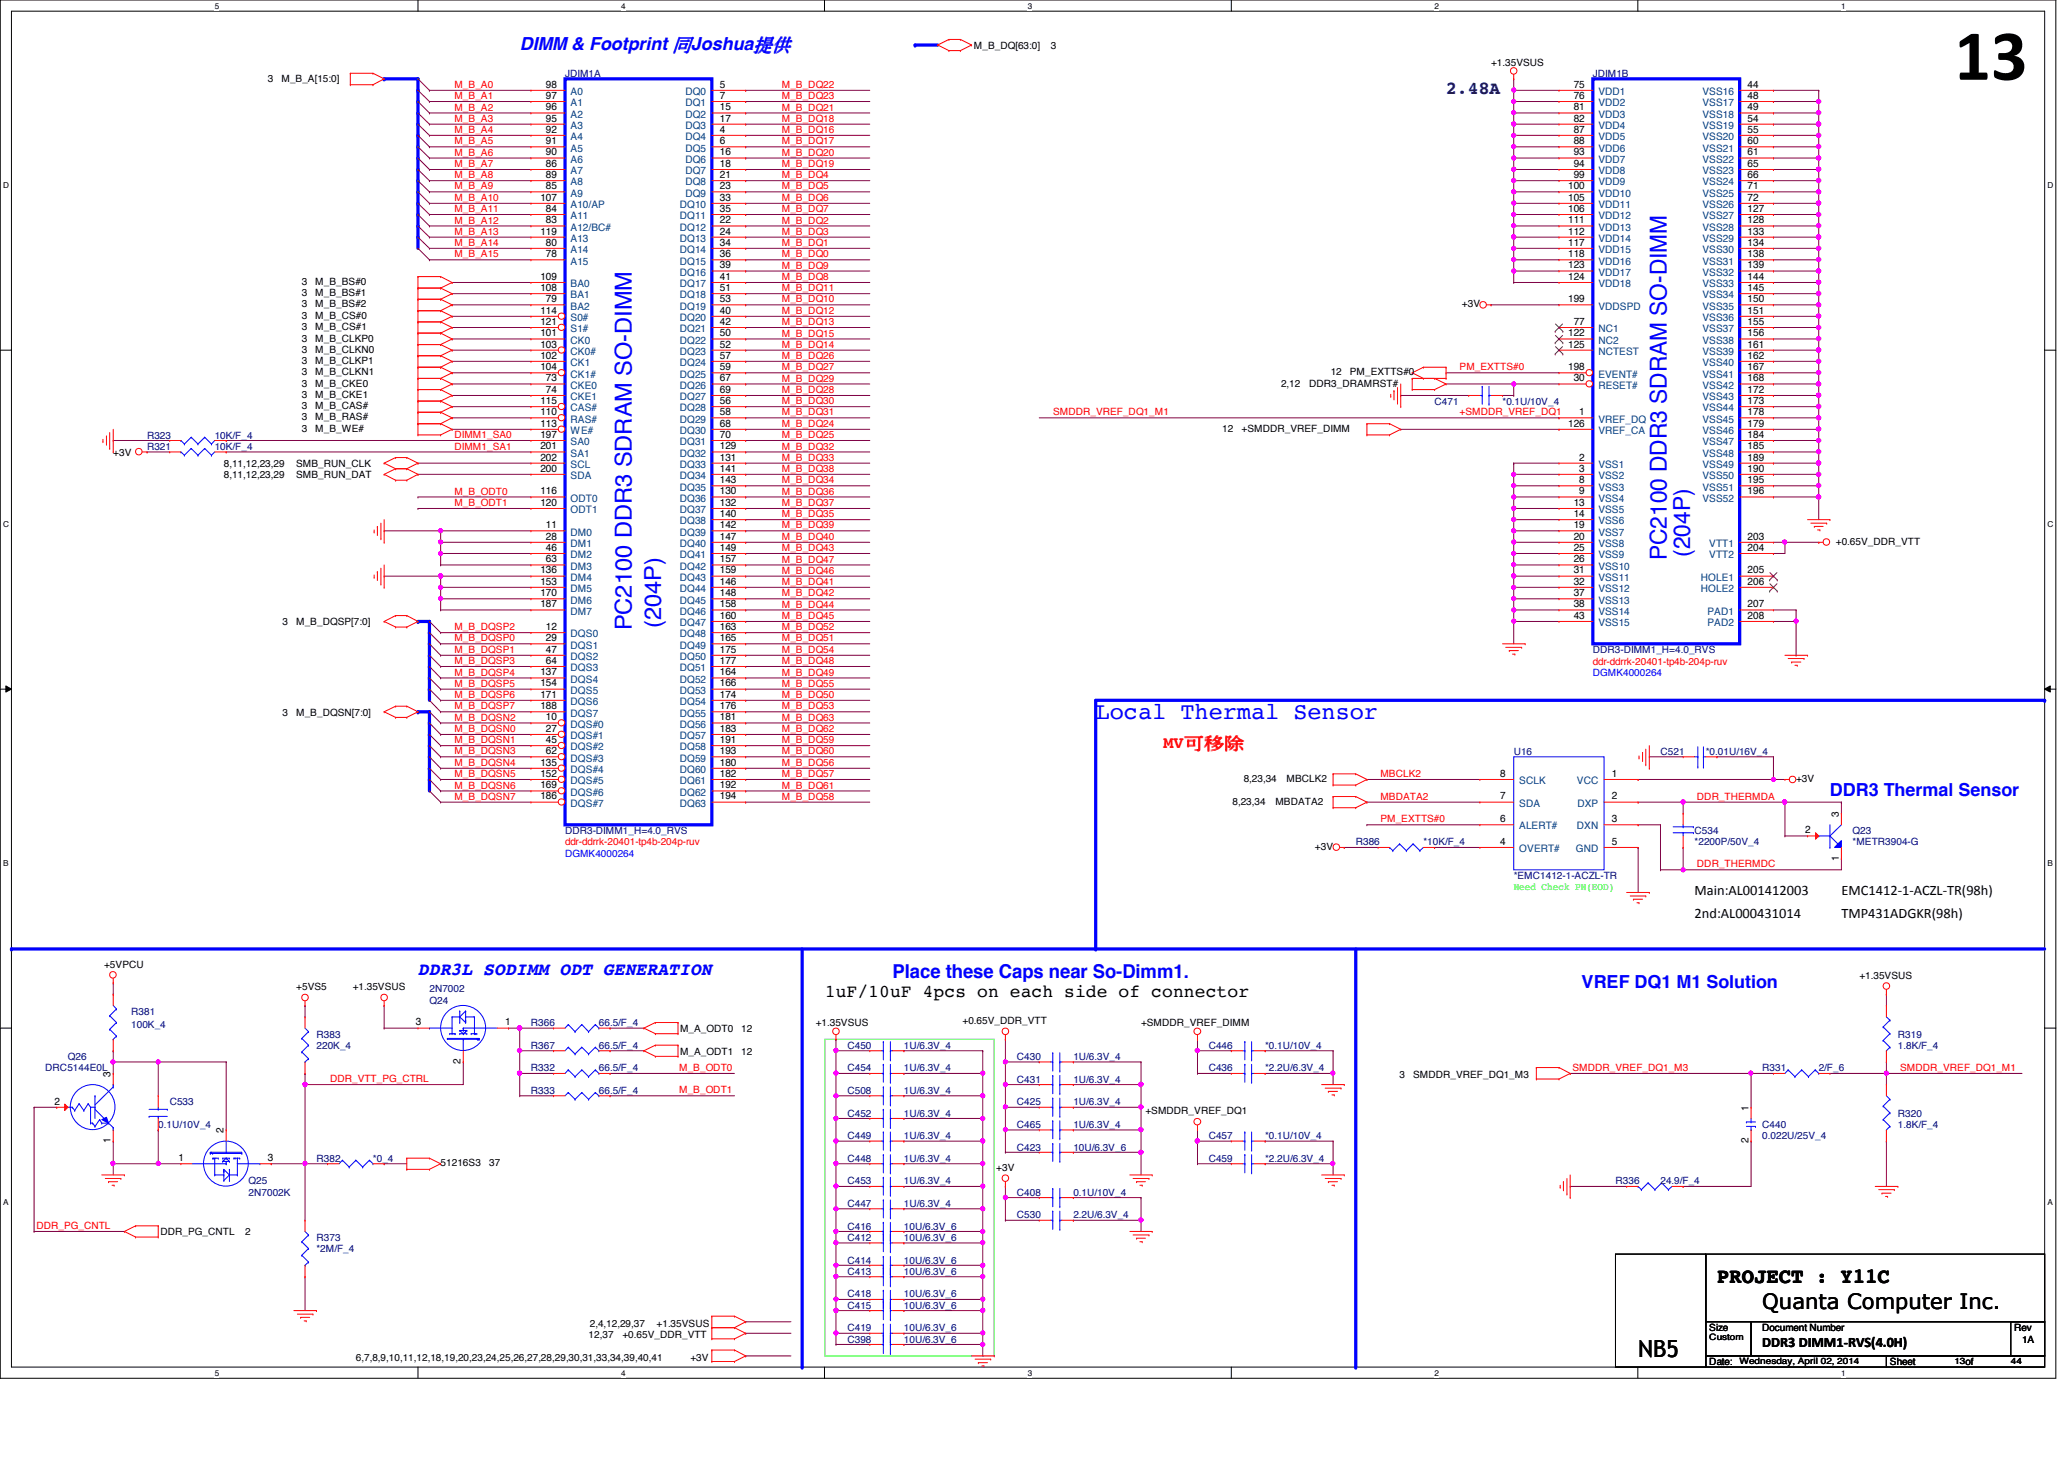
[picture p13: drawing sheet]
<svg xmlns="http://www.w3.org/2000/svg" width="297mm" height="210mm" viewBox="0 0 297 210" stroke-linecap="round" stroke-linejoin="round" font-family="sans-serif">
<defs><g id="words">
<text font-size="10.4" x="281.3" y="11.5">13</text>
<g font-size="3.4" fill="#00f">
<text x="239.9" y="80.6" transform="rotate(-90 239.9 80.6)">PC2100 DDR3 SDRAM SO-DIMM</text>
<text x="243.2" y="80.1" transform="rotate(-90 243.2 80.1)">(204P)</text>
<text x="90.9" y="90.7" transform="rotate(-90 90.9 90.7)">PC2100 DDR3 SDRAM SO-DIMM</text>
<text x="95.2" y="90.4" transform="rotate(-90 95.2 90.4)">(204P)</text>
<text x="157.7" y="103.4">Local Thermal Sensor</text>
</g>
<text font-size="3.4" x="235.8" y="195.2">NB5</text>
<g font-size="3">
<text x="247.1" y="184.6">PROJECT : Y11C</text>
<text x="253.6" y="188.3">Quanta Computer Inc.</text>
</g>
<text font-size="2.8" fill="#00f" x="128.4" y="140.8">Place these Caps near So-Dimm1.</text>
<g font-size="2.6" fill="#00f">
<text x="74.8" y="7.2">DIMM &amp; Footprint 同Joshua提提</text>
<text x="263.4" y="114.6">DDR3 Thermal Sensor</text>
<text x="60.2" y="140.3">DDR3L SODIMM ODT GENERATION</text>
<text x="227.6" y="142.2">VREF DQ1 M1 Solution</text>
</g>
<text font-size="2.6" fill="#000080" x="208.1" y="13.5">2.48A</text>
<text font-size="2.6" x="118.7" y="143.5">1uF/10uF 4pcs on each side of connector</text>
<text font-size="2.4" fill="#f00" x="167.5" y="107.6">MV可可可</text>
<g font-size="2.1">
<text x="243.9" y="128.8">Main:AL001412003</text>
<text x="265" y="128.8">EMC1412-1-ACZL-TR(98h)</text>
<text x="243.9" y="132">2nd:AL000431014</text>
<text x="265" y="132">TMP431ADGKR(98h)</text>
<text x="253.6" y="193.8">DDR3 DIMM1-RVS(4.0H)</text>
</g>
<g font-size="1.5">
<text x="78.6" y="12.6">98</text>
<text x="78.6" y="14.2">97</text>
<text x="78.6" y="15.9">96</text>
<text x="78.6" y="17.5">95</text>
<text x="103.6" y="12.6">5</text>
<text x="103.6" y="14.2">7</text>
<text x="103.6" y="15.9">15</text>
<text x="103.6" y="17.5">17</text>
<text x="226.5" y="12.6">75</text>
<text x="226.5" y="14.2">76</text>
<text x="226.5" y="15.9">81</text>
<text x="226.5" y="17.5">82</text>
<text x="251.5" y="12.6">44</text>
<text x="251.5" y="14.2">48</text>
<text x="251.5" y="15.9">49</text>
<text x="251.5" y="17.5">54</text>
<text x="78.6" y="19.1">92</text>
<text x="78.6" y="20.7">91</text>
<text x="78.6" y="22.4">90</text>
<text x="103.6" y="19.1">4</text>
<text x="103.6" y="20.7">6</text>
<text x="103.6" y="22.4">16</text>
<text x="226.5" y="19.1">87</text>
<text x="226.5" y="20.7">88</text>
<text x="226.5" y="22.4">93</text>
<text x="251.5" y="19.1">55</text>
<text x="251.5" y="20.7">60</text>
<text x="251.5" y="22.4">61</text>
<text x="77.8" y="28.9">107</text>
<text x="78.6" y="24">86</text>
<text x="78.6" y="25.6">89</text>
<text x="78.6" y="27.2">85</text>
<text x="103.6" y="24">18</text>
<text x="103.6" y="25.6">21</text>
<text x="103.6" y="27.2">23</text>
<text x="103.6" y="28.9">33</text>
<text x="225.7" y="27.2">100</text>
<text x="225.7" y="28.9">105</text>
<text x="226.5" y="24">94</text>
<text x="226.5" y="25.6">99</text>
<text x="251.5" y="24">65</text>
<text x="251.5" y="25.6">66</text>
<text x="251.5" y="27.2">71</text>
<text x="251.5" y="28.9">72</text>
<text x="77.8" y="33.7">119</text>
<text x="78.6" y="30.5">84</text>
<text x="78.6" y="32.1">83</text>
<text x="78.6" y="35.3">80</text>
<text x="103.6" y="30.5">35</text>
<text x="103.6" y="32.1">22</text>
<text x="103.6" y="33.7">24</text>
<text x="103.6" y="35.3">34</text>
<text x="225.7" y="30.5">106</text>
<text x="225.7" y="32.1">111</text>
<text x="225.7" y="33.7">112</text>
<text x="225.7" y="35.3">117</text>
<text x="251.5" y="30.5">127</text>
<text x="251.5" y="32.1">128</text>
<text x="251.5" y="33.7">133</text>
<text x="251.5" y="35.3">134</text>
<text x="77.8" y="40.3">109</text>
<text x="77.8" y="41.9">108</text>
<text x="78.6" y="37">78</text>
<text x="103.6" y="37">36</text>
<text x="103.6" y="38.6">39</text>
<text x="103.6" y="40.3">41</text>
<text x="103.6" y="41.9">51</text>
<text x="225.7" y="37">118</text>
<text x="225.7" y="38.6">123</text>
<text x="225.7" y="40.3">124</text>
<text x="251.5" y="37">138</text>
<text x="251.5" y="38.6">139</text>
<text x="251.5" y="40.3">144</text>
<text x="251.5" y="41.9">145</text>
<text x="77.8" y="45.1">114</text>
<text x="77.8" y="46.7">121</text>
<text x="78.6" y="43.5">79</text>
<text x="103.6" y="43.5">53</text>
<text x="103.6" y="45.1">40</text>
<text x="103.6" y="46.7">42</text>
<text x="225.7" y="43.5">199</text>
<text x="226.5" y="46.7">77</text>
<text x="251.5" y="43.5">150</text>
<text x="251.5" y="45.1">151</text>
<text x="251.5" y="46.7">155</text>
<text x="77.8" y="48.4">101</text>
<text x="77.8" y="50">103</text>
<text x="77.8" y="51.6">102</text>
<text x="77.8" y="53.3">104</text>
<text x="103.6" y="48.4">50</text>
<text x="103.6" y="50">52</text>
<text x="103.6" y="51.6">57</text>
<text x="103.6" y="53.3">59</text>
<text x="225.7" y="48.4">122</text>
<text x="225.7" y="50">125</text>
<text x="225.7" y="53.3">198</text>
<text x="251.5" y="48.4">156</text>
<text x="251.5" y="50">161</text>
<text x="251.5" y="51.6">162</text>
<text x="251.5" y="53.3">167</text>
<text x="77.8" y="58.1">115</text>
<text x="77.8" y="59.7">110</text>
<text x="78.6" y="54.9">73</text>
<text x="78.6" y="56.5">74</text>
<text x="103.6" y="54.9">67</text>
<text x="103.6" y="56.5">69</text>
<text x="103.6" y="58.1">56</text>
<text x="103.6" y="59.7">58</text>
<text x="226.5" y="54.9">30</text>
<text x="227.3" y="59.7">1</text>
<text x="251.5" y="54.9">168</text>
<text x="251.5" y="56.5">172</text>
<text x="251.5" y="58.1">173</text>
<text x="251.5" y="59.7">178</text>
<text x="77.8" y="61.4">113</text>
<text x="77.8" y="63">197</text>
<text x="77.8" y="64.6">201</text>
<text x="103.6" y="61.4">68</text>
<text x="103.6" y="63">70</text>
<text x="103.6" y="64.6">129</text>
<text x="225.7" y="61.4">126</text>
<text x="251.5" y="61.4">179</text>
<text x="251.5" y="63">184</text>
<text x="251.5" y="64.6">185</text>
<text x="77.8" y="66.3">202</text>
<text x="77.8" y="67.9">200</text>
<text x="77.8" y="71.1">116</text>
<text x="103.6" y="66.3">131</text>
<text x="103.6" y="67.9">141</text>
<text x="103.6" y="69.5">143</text>
<text x="103.6" y="71.1">130</text>
<text x="227.3" y="66.3">2</text>
<text x="227.3" y="67.9">3</text>
<text x="227.3" y="69.5">8</text>
<text x="227.3" y="71.1">9</text>
<text x="251.5" y="66.3">189</text>
<text x="251.5" y="67.9">190</text>
<text x="251.5" y="69.5">195</text>
<text x="251.5" y="71.1">196</text>
<text x="77.8" y="72.8">120</text>
<text x="78.6" y="76">11</text>
<text x="78.6" y="77.6">28</text>
<text x="103.6" y="72.8">132</text>
<text x="103.6" y="74.4">140</text>
<text x="103.6" y="76">142</text>
<text x="103.6" y="77.6">147</text>
<text x="226.5" y="72.8">13</text>
<text x="226.5" y="74.4">14</text>
<text x="226.5" y="76">19</text>
<text x="226.5" y="77.6">20</text>
<text x="251.5" y="77.6">203</text>
<text x="77.8" y="82.5">136</text>
<text x="78.6" y="79.2">46</text>
<text x="78.6" y="80.9">63</text>
<text x="103.6" y="79.2">149</text>
<text x="103.6" y="80.9">157</text>
<text x="103.6" y="82.5">159</text>
<text x="226.5" y="79.2">25</text>
<text x="226.5" y="80.9">26</text>
<text x="226.5" y="82.5">31</text>
<text x="251.5" y="79.2">204</text>
<text x="251.5" y="82.5">205</text>
<text x="77.8" y="84.1">153</text>
<text x="77.8" y="85.8">170</text>
<text x="77.8" y="87.4">187</text>
<text x="103.6" y="84.1">146</text>
<text x="103.6" y="85.8">148</text>
<text x="103.6" y="87.4">158</text>
<text x="103.6" y="89">160</text>
<text x="226.5" y="84.1">32</text>
<text x="226.5" y="85.8">37</text>
<text x="226.5" y="87.4">38</text>
<text x="226.5" y="89">43</text>
<text x="251.5" y="84.1">206</text>
<text x="251.5" y="87.4">207</text>
<text x="251.5" y="89">208</text>
<text x="78.6" y="90.6">12</text>
<text x="78.6" y="92.2">29</text>
<text x="78.6" y="93.9">47</text>
<text x="78.6" y="95.5">64</text>
<text x="103.6" y="90.6">163</text>
<text x="103.6" y="92.2">165</text>
<text x="103.6" y="93.9">175</text>
<text x="103.6" y="95.5">177</text>
<text x="77.8" y="97.2">137</text>
<text x="77.8" y="98.8">154</text>
<text x="77.8" y="100.4">171</text>
<text x="103.6" y="97.2">164</text>
<text x="103.6" y="98.8">166</text>
<text x="103.6" y="100.4">174</text>
<text x="77.8" y="102">188</text>
<text x="78.6" y="103.6">10</text>
<text x="78.6" y="105.3">27</text>
<text x="78.6" y="106.9">45</text>
<text x="103.6" y="102">176</text>
<text x="103.6" y="103.6">181</text>
<text x="103.6" y="105.3">183</text>
<text x="103.6" y="106.9">191</text>
<text x="77.8" y="110.2">135</text>
<text x="77.8" y="111.8">152</text>
<text x="77.8" y="113.4">169</text>
<text x="78.6" y="108.5">62</text>
<text x="103.6" y="108.5">193</text>
<text x="103.6" y="110.2">180</text>
<text x="103.6" y="111.8">182</text>
<text x="103.6" y="113.4">192</text>
<text x="215.9" y="111.8">8</text>
<text x="232" y="111.8">1</text>
<text x="77.8" y="115">186</text>
<text x="103.6" y="115">194</text>
<text x="215.9" y="115">7</text>
<text x="215.9" y="118.3">6</text>
<text x="232" y="115">2</text>
<text x="232" y="118.3">3</text>
<text x="259.8" y="119.9">2</text>
<text x="264.6" y="117.5" transform="rotate(-90 264.6 117.5)">3</text>
<text x="215.9" y="121.5">4</text>
<text x="232" y="121.5">5</text>
<text x="264.6" y="123.9" transform="rotate(-90 264.6 123.9)">1</text>
<text x="59.9" y="147.5">3</text>
<text x="72.7" y="147.5">1</text>
<text x="15.9" y="154.9" transform="rotate(-90 15.9 154.9)">3</text>
<text x="66.3" y="153.1" transform="rotate(-90 66.3 153.1)">2</text>
<text x="7.8" y="158.9">2</text>
<text x="251.6" y="159.8" transform="rotate(-90 251.6 159.8)">1</text>
<text x="15.9" y="164.5" transform="rotate(-90 15.9 164.5)">1</text>
<text x="25.7" y="167">1</text>
<text x="32.2" y="163" transform="rotate(-90 32.2 163)">2</text>
<text x="38.6" y="167">3</text>
<text x="251.6" y="164.5" transform="rotate(-90 251.6 164.5)">2</text>
</g>
<g font-size="1.5" fill="#004080">
<text x="82.1" y="13.7">A0</text>
<text x="82.1" y="15.3">A1</text>
<text x="82.1" y="16.9">A2</text>
<text x="98.6" y="13.7">DQ0</text>
<text x="98.6" y="15.3">DQ1</text>
<text x="98.6" y="16.9">DQ2</text>
<text x="230" y="13.7">VDD1</text>
<text x="230" y="15.3">VDD2</text>
<text x="230" y="16.9">VDD3</text>
<text x="245" y="13.7">VSS16</text>
<text x="245" y="15.3">VSS17</text>
<text x="245" y="16.9">VSS18</text>
<text x="82.1" y="18.5">A3</text>
<text x="82.1" y="20.2">A4</text>
<text x="82.1" y="21.8">A5</text>
<text x="82.1" y="23.4">A6</text>
<text x="98.6" y="18.5">DQ3</text>
<text x="98.6" y="20.2">DQ4</text>
<text x="98.6" y="21.8">DQ5</text>
<text x="98.6" y="23.4">DQ6</text>
<text x="230" y="18.5">VDD4</text>
<text x="230" y="20.2">VDD5</text>
<text x="230" y="21.8">VDD6</text>
<text x="230" y="23.4">VDD7</text>
<text x="245" y="18.5">VSS19</text>
<text x="245" y="20.2">VSS20</text>
<text x="245" y="21.8">VSS21</text>
<text x="245" y="23.4">VSS22</text>
<text x="82.1" y="25.1">A7</text>
<text x="82.1" y="26.7">A8</text>
<text x="82.1" y="28.3">A9</text>
<text x="82.1" y="29.9">A10/AP</text>
<text x="97.8" y="29.9">DQ10</text>
<text x="98.6" y="25.1">DQ7</text>
<text x="98.6" y="26.7">DQ8</text>
<text x="98.6" y="28.3">DQ9</text>
<text x="230" y="25.1">VDD8</text>
<text x="230" y="26.7">VDD9</text>
<text x="230" y="28.3">VDD10</text>
<text x="230" y="29.9">VDD11</text>
<text x="245" y="25.1">VSS23</text>
<text x="245" y="26.7">VSS24</text>
<text x="245" y="28.3">VSS25</text>
<text x="245" y="29.9">VSS26</text>
<text x="82.1" y="31.5">A11</text>
<text x="82.1" y="33.2">A12/BC#</text>
<text x="82.1" y="34.8">A13</text>
<text x="97.8" y="31.5">DQ11</text>
<text x="97.8" y="33.2">DQ12</text>
<text x="97.8" y="34.8">DQ13</text>
<text x="230" y="31.5">VDD12</text>
<text x="230" y="33.2">VDD13</text>
<text x="230" y="34.8">VDD14</text>
<text x="245" y="31.5">VSS27</text>
<text x="245" y="33.2">VSS28</text>
<text x="245" y="34.8">VSS29</text>
<text x="82.1" y="36.4">A14</text>
<text x="82.1" y="38.1">A15</text>
<text x="82.1" y="41.3">BA0</text>
<text x="97.8" y="36.4">DQ14</text>
<text x="97.8" y="38.1">DQ15</text>
<text x="97.8" y="39.7">DQ16</text>
<text x="97.8" y="41.3">DQ17</text>
<text x="230" y="36.4">VDD15</text>
<text x="230" y="38.1">VDD16</text>
<text x="230" y="39.7">VDD17</text>
<text x="230" y="41.3">VDD18</text>
<text x="245" y="36.4">VSS30</text>
<text x="245" y="38.1">VSS31</text>
<text x="245" y="39.7">VSS32</text>
<text x="245" y="41.3">VSS33</text>
<text x="82.1" y="42.9">BA1</text>
<text x="82.1" y="44.5">BA2</text>
<text x="82.1" y="46.2">S0#</text>
<text x="82.1" y="47.8">S1#</text>
<text x="97.8" y="42.9">DQ18</text>
<text x="97.8" y="44.5">DQ19</text>
<text x="97.8" y="46.2">DQ20</text>
<text x="97.8" y="47.8">DQ21</text>
<text x="230" y="44.5">VDDSPD</text>
<text x="230" y="47.8">NC1</text>
<text x="245" y="42.9">VSS34</text>
<text x="245" y="44.5">VSS35</text>
<text x="245" y="46.2">VSS36</text>
<text x="245" y="47.8">VSS37</text>
<text x="82.1" y="49.4">CK0</text>
<text x="82.1" y="51.1">CK0#</text>
<text x="82.1" y="52.7">CK1</text>
<text x="97.8" y="49.4">DQ22</text>
<text x="97.8" y="51.1">DQ23</text>
<text x="97.8" y="52.7">DQ24</text>
<text x="230" y="49.4">NC2</text>
<text x="230" y="51.1">NCTEST</text>
<text x="245" y="49.4">VSS38</text>
<text x="245" y="51.1">VSS39</text>
<text x="245" y="52.7">VSS40</text>
<text x="82.1" y="54.3">CK1#</text>
<text x="82.1" y="55.9">CKE0</text>
<text x="82.1" y="57.6">CKE1</text>
<text x="82.1" y="59.2">CAS#</text>
<text x="97.8" y="54.3">DQ25</text>
<text x="97.8" y="55.9">DQ26</text>
<text x="97.8" y="57.6">DQ27</text>
<text x="97.8" y="59.2">DQ28</text>
<text x="230" y="54.3">EVENT#</text>
<text x="230" y="55.9">RESET#</text>
<text x="245" y="54.3">VSS41</text>
<text x="245" y="55.9">VSS42</text>
<text x="245" y="57.6">VSS43</text>
<text x="245" y="59.2">VSS44</text>
<text x="82.1" y="60.8">RAS#</text>
<text x="82.1" y="62.4">WE#</text>
<text x="82.1" y="64.1">SA0</text>
<text x="82.1" y="65.7">SA1</text>
<text x="97.8" y="60.8">DQ29</text>
<text x="97.8" y="62.4">DQ30</text>
<text x="97.8" y="64.1">DQ31</text>
<text x="97.8" y="65.7">DQ32</text>
<text x="230" y="60.8">VREF_DQ</text>
<text x="230" y="62.4">VREF_CA</text>
<text x="245" y="60.8">VSS45</text>
<text x="245" y="62.4">VSS46</text>
<text x="245" y="64.1">VSS47</text>
<text x="245" y="65.7">VSS48</text>
<text x="82.1" y="67.3">SCL</text>
<text x="82.1" y="68.9">SDA</text>
<text x="97.8" y="67.3">DQ33</text>
<text x="97.8" y="68.9">DQ34</text>
<text x="97.8" y="70.6">DQ35</text>
<text x="230" y="67.3">VSS1</text>
<text x="230" y="68.9">VSS2</text>
<text x="230" y="70.6">VSS3</text>
<text x="245" y="67.3">VSS49</text>
<text x="245" y="68.9">VSS50</text>
<text x="245" y="70.6">VSS51</text>
<text x="82.1" y="72.2">ODT0</text>
<text x="82.1" y="73.8">ODT1</text>
<text x="82.1" y="77">DM0</text>
<text x="97.8" y="72.2">DQ36</text>
<text x="97.8" y="73.8">DQ37</text>
<text x="97.8" y="75.4">DQ38</text>
<text x="97.8" y="77">DQ39</text>
<text x="230" y="72.2">VSS4</text>
<text x="230" y="73.8">VSS5</text>
<text x="230" y="75.4">VSS6</text>
<text x="230" y="77">VSS7</text>
<text x="245" y="72.2">VSS52</text>
<text x="82.1" y="78.7">DM1</text>
<text x="82.1" y="80.3">DM2</text>
<text x="82.1" y="82">DM3</text>
<text x="82.1" y="83.6">DM4</text>
<text x="97.8" y="78.7">DQ40</text>
<text x="97.8" y="80.3">DQ41</text>
<text x="97.8" y="82">DQ42</text>
<text x="97.8" y="83.6">DQ43</text>
<text x="230" y="78.7">VSS8</text>
<text x="230" y="80.3">VSS9</text>
<text x="230" y="82">VSS10</text>
<text x="230" y="83.6">VSS11</text>
<text x="244.8" y="83.6">HOLE1</text>
<text x="246" y="78.7">VTT1</text>
<text x="246" y="80.3">VTT2</text>
<text x="82.1" y="85.2">DM5</text>
<text x="82.1" y="86.8">DM6</text>
<text x="82.1" y="88.4">DM7</text>
<text x="97.8" y="85.2">DQ44</text>
<text x="97.8" y="86.8">DQ45</text>
<text x="97.8" y="88.4">DQ46</text>
<text x="230" y="85.2">VSS12</text>
<text x="230" y="86.8">VSS13</text>
<text x="230" y="88.4">VSS14</text>
<text x="244.8" y="85.2">HOLE2</text>
<text x="245.7" y="88.4">PAD1</text>
<text x="82.1" y="91.7">DQS0</text>
<text x="82.1" y="93.3">DQS1</text>
<text x="82.1" y="95">DQS2</text>
<text x="97.8" y="90.1">DQ47</text>
<text x="97.8" y="91.7">DQ48</text>
<text x="97.8" y="93.3">DQ49</text>
<text x="97.8" y="95">DQ50</text>
<text x="230" y="90.1">VSS15</text>
<text x="245.7" y="90.1">PAD2</text>
<text x="82.1" y="96.6">DQS3</text>
<text x="82.1" y="98.2">DQS4</text>
<text x="82.1" y="99.8">DQS5</text>
<text x="82.1" y="101.4">DQS6</text>
<text x="97.8" y="96.6">DQ51</text>
<text x="97.8" y="98.2">DQ52</text>
<text x="97.8" y="99.8">DQ53</text>
<text x="97.8" y="101.4">DQ54</text>
<text x="82.1" y="103.1">DQS7</text>
<text x="82.1" y="104.7">DQS#0</text>
<text x="82.1" y="106.3">DQS#1</text>
<text x="82.1" y="107.9">DQS#2</text>
<text x="97.8" y="103.1">DQ55</text>
<text x="97.8" y="104.7">DQ56</text>
<text x="97.8" y="106.3">DQ57</text>
<text x="97.8" y="107.9">DQ58</text>
<text x="82.1" y="109.6">DQS#3</text>
<text x="82.1" y="111.2">DQS#4</text>
<text x="82.1" y="112.8">DQS#5</text>
<text x="97.8" y="109.6">DQ59</text>
<text x="97.8" y="111.2">DQ60</text>
<text x="97.8" y="112.8">DQ61</text>
<text x="218.6" y="112.8">SCLK</text>
<text x="226.9" y="112.8">VCC</text>
<text x="82.1" y="114.5">DQS#6</text>
<text x="82.1" y="116.1">DQS#7</text>
<text x="97.8" y="114.5">DQ62</text>
<text x="97.8" y="116.1">DQ63</text>
<text x="218.6" y="116.1">SDA</text>
<text x="218.6" y="119.3">ALERT#</text>
<text x="226.9" y="119.3">DXN</text>
<text x="227" y="116.1">DXP</text>
<text x="218.6" y="122.6">OVERT#</text>
<text x="226.8" y="122.6">GND</text>
</g>
<g font-size="1.4">
<text x="38.6" y="11.7">3</text>
<text x="40.5" y="11.7">M_B_A[15:0]</text>
<text x="140.2" y="7">M_B_DQ[63:0]</text>
<text x="151.2" y="7">3</text>
<text x="214.6" y="9.5">+1.35VSUS</text>
<text x="43.4" y="41">3</text>
<text x="45.4" y="41">M_B_BS#0</text>
<text x="43.4" y="42.6">3</text>
<text x="43.4" y="44.2">3</text>
<text x="43.4" y="45.9">3</text>
<text x="43.4" y="47.5">3</text>
<text x="45.4" y="42.6">M_B_BS#1</text>
<text x="45.4" y="44.2">M_B_BS#2</text>
<text x="45.4" y="45.9">M_B_CS#0</text>
<text x="45.4" y="47.5">M_B_CS#1</text>
<text x="210.4" y="44.2">+3V</text>
<text x="43.4" y="49.1">3</text>
<text x="43.4" y="50.8">3</text>
<text x="43.4" y="52.4">3</text>
<text x="45.4" y="49.1">M_B_CLKP0</text>
<text x="45.4" y="50.8">M_B_CLKN0</text>
<text x="45.4" y="52.4">M_B_CLKP1</text>
<text x="43.4" y="54">3</text>
<text x="43.4" y="55.6">3</text>
<text x="43.4" y="57.3">3</text>
<text x="43.4" y="58.9">3</text>
<text x="45.4" y="54">M_B_CLKN1</text>
<text x="45.4" y="55.6">M_B_CKE0</text>
<text x="45.4" y="57.3">M_B_CKE1</text>
<text x="45.4" y="58.9">M_B_CAS#</text>
<text x="184.4" y="55.6">2,12</text>
<text x="188.4" y="55.6">DDR3_DRAMRST#</text>
<text x="191.5" y="54">12</text>
<text x="194.3" y="54">PM_EXTTS#0</text>
<text x="16.3" y="65.5">+3V</text>
<text x="43.4" y="60.5">3</text>
<text x="43.4" y="62.1">3</text>
<text x="45.4" y="60.5">M_B_RAS#</text>
<text x="45.4" y="62.1">M_B_WE#</text>
<text x="175.9" y="62.1">12</text>
<text x="178.7" y="62.1">+SMDDR_VREF_DIMM</text>
<text x="32.2" y="67.2">8,11,12,23,29</text>
<text x="32.2" y="68.8">8,11,12,23,29</text>
<text x="42.6" y="67.2">SMB_RUN_CLK</text>
<text x="42.6" y="68.8">SMB_RUN_DAT</text>
<text x="264.2" y="78.4">+0.65V_DDR_VTT</text>
<text x="40.7" y="89.9">3</text>
<text x="42.6" y="89.9">M_B_DQSP[7:0]</text>
<text x="40.7" y="103">3</text>
<text x="42.6" y="103">M_B_DQSN[7:0]</text>
<text x="179" y="112.5">8,23,34</text>
<text x="185.2" y="112.5">MBCLK2</text>
<text x="258.5" y="112.5">+3V</text>
<text x="177.4" y="115.8">8,23,34</text>
<text x="183.6" y="115.8">MBDATA2</text>
<text x="189.2" y="122.3">+3V</text>
<text x="15" y="139.2">+5VPCU</text>
<text x="42.6" y="142.5">+5VS5</text>
<text x="50.8" y="142.5">+1.35VSUS</text>
<text x="267.6" y="140.8">+1.35VSUS</text>
<text x="97.9" y="148.5">M_A_ODT0</text>
<text x="106.7" y="148.5">12</text>
<text x="117.4" y="147.7">+1.35VSUS</text>
<text x="138.5" y="147.3">+0.65V_DDR_VTT</text>
<text x="164.2" y="147.7">+SMDDR_VREF_DIMM</text>
<text x="97.9" y="151.7">M_A_ODT1</text>
<text x="106.7" y="151.7">12</text>
<text x="201.4" y="155.1">3</text>
<text x="203.4" y="155.1">SMDDR_VREF_DQ1_M3</text>
<text x="164.8" y="160.3">+SMDDR_VREF_DQ1</text>
<text x="63.4" y="167.8">51216S3</text>
<text x="70.4" y="167.8">37</text>
<text x="143.4" y="168.4">+3V</text>
<text x="23.1" y="177.7">DDR_PG_CNTL</text>
<text x="35.3" y="177.7">2</text>
<text x="84.9" y="190.9">2,4,12,29,37</text>
<text x="94.5" y="190.9">+1.35VSUS</text>
<text x="246" y="191.5">Size</text>
<text x="253.6" y="191.5">Document Number</text>
<text x="289.9" y="191.5">Rev</text>
<text x="51.2" y="195.7">6,7,8,9,10,11,12,18,19,20,23,24,25,26,27,28,29,30,31,33,34,39,40,41</text>
<text x="84.7" y="192.5">12,37</text>
<text x="89.6" y="192.5">+0.65V_DDR_VTT</text>
<text x="99.4" y="195.7">+3V</text>
<text x="246" y="196.4">Date:</text>
<text x="272" y="196.4">Sheet</text>
<text x="291" y="193.2">1A</text>
</g>
<g font-size="1.4" fill="#000080">
<text x="81.3" y="11.1">JDIM1A</text>
<text x="229.2" y="11.1">JDIM1B</text>
<text x="206.5" y="58.3">C471</text>
<text x="216.2" y="58.3">*0.1U/10V_4</text>
<text x="21.2" y="63.1">R323</text>
<text x="21.2" y="64.7">R321</text>
<text x="30.9" y="63.1">10K/F_4</text>
<text x="30.9" y="64.7">10K/F_4</text>
<text x="229.2" y="94">DDR3-DIMM1_H=4.0_RVS</text>
<text x="217.8" y="108.6">U16</text>
<text x="239" y="108.6">C521</text>
<text x="245.5" y="108.6">*0.01U/16V_4</text>
<text x="81.3" y="120">DDR3-DIMM1_H=4.0_RVS</text>
<text x="195.1" y="121.6">R386</text>
<text x="204.8" y="121.6">*10K/F_4</text>
<text x="243.9" y="120">C534</text>
<text x="243.9" y="121.6">*2200P/50V_4</text>
<text x="266.6" y="120">Q23</text>
<text x="266.6" y="121.6">*METR3904-G</text>
<text x="217.8" y="126.5">*EMC1412-1-ACZL-TR</text>
<text x="61.8" y="142.7">2N7002</text>
<text x="18.9" y="146">R381</text>
<text x="18.9" y="148">100K_4</text>
<text x="45.5" y="149.3">R383</text>
<text x="61.8" y="144.4">Q24</text>
<text x="76.4" y="147.7">R366</text>
<text x="86.2" y="147.7">66.5/F_4</text>
<text x="273.1" y="149.3">R319</text>
<text x="6.5" y="154.1">DRC5144E0L</text>
<text x="9.8" y="152.5">Q26</text>
<text x="45.5" y="150.9">220K_4</text>
<text x="76.4" y="150.9">R367</text>
<text x="76.4" y="154.1">R332</text>
<text x="86.2" y="150.9">66.5/F_4</text>
<text x="86.2" y="154.1">66.5/F_4</text>
<text x="122" y="150.9">C450</text>
<text x="122" y="154.1">C454</text>
<text x="130.1" y="150.9">1U/6.3V_4</text>
<text x="130.1" y="154.1">1U/6.3V_4</text>
<text x="146.3" y="155.8">C431</text>
<text x="146.3" y="152.5">C430</text>
<text x="154.5" y="155.8">1U/6.3V_4</text>
<text x="154.5" y="152.5">1U/6.3V_4</text>
<text x="173.9" y="150.9">C446</text>
<text x="173.9" y="154.1">C436</text>
<text x="182.1" y="150.9">*0.1U/10V_4</text>
<text x="182.1" y="154.1">*2.2U/6.3V_4</text>
<text x="253.6" y="154.1">R331</text>
<text x="261.7" y="154.1">2/F_6</text>
<text x="273.1" y="150.9">1.8K/F_4</text>
<text x="24.4" y="159">C533</text>
<text x="76.4" y="157.4">R333</text>
<text x="86.2" y="157.4">66.5/F_4</text>
<text x="122" y="157.4">C508</text>
<text x="122" y="160.7">C452</text>
<text x="130.1" y="157.4">1U/6.3V_4</text>
<text x="130.1" y="160.7">1U/6.3V_4</text>
<text x="146.3" y="159">C425</text>
<text x="154.5" y="159">1U/6.3V_4</text>
<text x="273.1" y="160.7">R320</text>
<text x="22.8" y="162.3">0.1U/10V_4</text>
<text x="45.5" y="167.1">R382</text>
<text x="53.7" y="167.1">*0_4</text>
<text x="122" y="163.9">C449</text>
<text x="122" y="167.1">C448</text>
<text x="130.1" y="163.9">1U/6.3V_4</text>
<text x="130.1" y="167.1">1U/6.3V_4</text>
<text x="146.3" y="165.5">C423</text>
<text x="146.3" y="162.3">C465</text>
<text x="154.5" y="165.5">10U/6.3V_6</text>
<text x="154.5" y="162.3">1U/6.3V_4</text>
<text x="173.9" y="163.9">C457</text>
<text x="173.9" y="167.1">C459</text>
<text x="182.1" y="163.9">*0.1U/10V_4</text>
<text x="182.1" y="167.1">*2.2U/6.3V_4</text>
<text x="253.6" y="162.3">C440</text>
<text x="253.6" y="163.9">0.022U/25V_4</text>
<text x="273.1" y="162.3">1.8K/F_4</text>
<text x="35.8" y="170.4">Q25</text>
<text x="35.8" y="172">2N7002K</text>
<text x="122" y="170.4">C453</text>
<text x="122" y="173.7">C447</text>
<text x="130.1" y="170.4">1U/6.3V_4</text>
<text x="130.1" y="173.7">1U/6.3V_4</text>
<text x="146.3" y="172">C408</text>
<text x="154.5" y="172">0.1U/10V_4</text>
<text x="232.5" y="170.4">R336</text>
<text x="239" y="170.4">24.9/F_4</text>
<text x="45.5" y="178.5">R373</text>
<text x="122" y="176.9">C416</text>
<text x="122" y="178.5">C412</text>
<text x="130.1" y="176.9">10U/6.3V_6</text>
<text x="130.1" y="178.5">10U/6.3V_6</text>
<text x="146.3" y="175.3">C530</text>
<text x="154.5" y="175.3">2.2U/6.3V_4</text>
<text x="45.5" y="180.2">*2M/F_4</text>
<text x="122" y="183.4">C413</text>
<text x="122" y="181.8">C414</text>
<text x="130.1" y="183.4">10U/6.3V_6</text>
<text x="130.1" y="181.8">10U/6.3V_6</text>
<text x="122" y="188.3">C415</text>
<text x="122" y="186.6">C418</text>
<text x="122" y="191.5">C419</text>
<text x="130.1" y="188.3">10U/6.3V_6</text>
<text x="130.1" y="186.6">10U/6.3V_6</text>
<text x="130.1" y="191.5">10U/6.3V_6</text>
<text x="122" y="193.2">C398</text>
<text x="130.1" y="193.2">10U/6.3V_6</text>
</g>
<g font-size="1.4" fill="#f00">
<text x="65.4" y="12.7">M_B_A0</text>
<text x="65.4" y="15.9">M_B_A2</text>
<text x="65.4" y="17.5">M_B_A3</text>
<text x="65.4" y="14.3">M_B_A1</text>
<text x="112.5" y="12.7">M_B_DQ22</text>
<text x="112.5" y="14.3">M_B_DQ23</text>
<text x="112.5" y="15.9">M_B_DQ21</text>
<text x="112.5" y="17.5">M_B_DQ18</text>
<text x="65.4" y="22.4">M_B_A6</text>
<text x="65.4" y="20.8">M_B_A5</text>
<text x="65.4" y="19.1">M_B_A4</text>
<text x="112.5" y="19.1">M_B_DQ16</text>
<text x="112.5" y="20.8">M_B_DQ17</text>
<text x="112.5" y="22.4">M_B_DQ20</text>
<text x="65.4" y="28.9">M_B_A10</text>
<text x="65.4" y="27.3">M_B_A9</text>
<text x="65.4" y="25.7">M_B_A8</text>
<text x="65.4" y="24">M_B_A7</text>
<text x="112.5" y="24">M_B_DQ19</text>
<text x="112.5" y="25.7">M_B_DQ4</text>
<text x="112.5" y="27.3">M_B_DQ5</text>
<text x="112.5" y="28.9">M_B_DQ6</text>
<text x="65.4" y="35.4">M_B_A14</text>
<text x="65.4" y="33.8">M_B_A13</text>
<text x="65.4" y="32.2">M_B_A12</text>
<text x="65.4" y="30.5">M_B_A11</text>
<text x="112.5" y="30.5">M_B_DQ7</text>
<text x="112.5" y="32.2">M_B_DQ2</text>
<text x="112.5" y="33.8">M_B_DQ3</text>
<text x="112.5" y="35.4">M_B_DQ1</text>
<text x="65.4" y="37">M_B_A15</text>
<text x="112.5" y="37">M_B_DQ0</text>
<text x="112.5" y="40.3">M_B_DQ8</text>
<text x="112.5" y="41.9">M_B_DQ11</text>
<text x="112.5" y="38.7">M_B_DQ9</text>
<text x="112.5" y="43.5">M_B_DQ10</text>
<text x="112.5" y="45.2">M_B_DQ12</text>
<text x="112.5" y="46.8">M_B_DQ13</text>
<text x="112.5" y="53.3">M_B_DQ27</text>
<text x="112.5" y="51.6">M_B_DQ26</text>
<text x="112.5" y="48.4">M_B_DQ15</text>
<text x="112.5" y="50">M_B_DQ14</text>
<text x="210.1" y="53.3">PM_EXTTS#0</text>
<text x="112.5" y="54.9">M_B_DQ29</text>
<text x="112.5" y="56.6">M_B_DQ28</text>
<text x="112.5" y="58.2">M_B_DQ30</text>
<text x="112.5" y="59.8">M_B_DQ31</text>
<text x="151.6" y="59.8">SMDDR_VREF_DQ1_M1</text>
<text x="210.1" y="59.8">+SMDDR_VREF_DQ1</text>
<text x="65.4" y="63">DIMM1_SA0</text>
<text x="65.4" y="64.7">DIMM1_SA1</text>
<text x="112.5" y="61.4">M_B_DQ24</text>
<text x="112.5" y="63">M_B_DQ25</text>
<text x="112.5" y="64.7">M_B_DQ32</text>
<text x="65.4" y="71.2">M_B_ODT0</text>
<text x="112.5" y="69.6">M_B_DQ34</text>
<text x="112.5" y="71.2">M_B_DQ36</text>
<text x="112.5" y="66.3">M_B_DQ33</text>
<text x="112.5" y="67.9">M_B_DQ38</text>
<text x="65.4" y="72.8">M_B_ODT1</text>
<text x="112.5" y="72.8">M_B_DQ37</text>
<text x="112.5" y="74.4">M_B_DQ35</text>
<text x="112.5" y="76">M_B_DQ39</text>
<text x="112.5" y="77.7">M_B_DQ40</text>
<text x="112.5" y="79.3">M_B_DQ43</text>
<text x="112.5" y="80.9">M_B_DQ47</text>
<text x="112.5" y="82.5">M_B_DQ46</text>
<text x="112.5" y="85.8">M_B_DQ42</text>
<text x="112.5" y="87.4">M_B_DQ44</text>
<text x="112.5" y="89.1">M_B_DQ45</text>
<text x="112.5" y="84.2">M_B_DQ41</text>
<text x="65.4" y="90.7">M_B_DQSP2</text>
<text x="65.4" y="92.3">M_B_DQSP0</text>
<text x="65.4" y="93.9">M_B_DQSP1</text>
<text x="65.4" y="95.5">M_B_DQSP3</text>
<text x="112.5" y="90.7">M_B_DQ52</text>
<text x="112.5" y="92.3">M_B_DQ51</text>
<text x="112.5" y="93.9">M_B_DQ54</text>
<text x="112.5" y="95.5">M_B_DQ48</text>
<text x="229.2" y="95.6">ddr-ddrrk-20401-tp4b-204p-ruv</text>
<text x="65.4" y="97.2">M_B_DQSP4</text>
<text x="65.4" y="98.8">M_B_DQSP5</text>
<text x="65.4" y="100.4">M_B_DQSP6</text>
<text x="112.5" y="97.2">M_B_DQ49</text>
<text x="112.5" y="98.8">M_B_DQ55</text>
<text x="112.5" y="100.4">M_B_DQ50</text>
<text x="65.4" y="102.1">M_B_DQSP7</text>
<text x="65.4" y="103.7">M_B_DQSN2</text>
<text x="65.4" y="105.3">M_B_DQSN0</text>
<text x="65.4" y="106.9">M_B_DQSN1</text>
<text x="112.5" y="103.7">M_B_DQ63</text>
<text x="112.5" y="106.9">M_B_DQ59</text>
<text x="112.5" y="102.1">M_B_DQ53</text>
<text x="112.5" y="105.3">M_B_DQ62</text>
<text x="65.4" y="108.5">M_B_DQSN3</text>
<text x="65.4" y="110.2">M_B_DQSN4</text>
<text x="65.4" y="111.8">M_B_DQSN5</text>
<text x="65.4" y="113.5">M_B_DQSN6</text>
<text x="112.5" y="108.5">M_B_DQ60</text>
<text x="112.5" y="110.2">M_B_DQ56</text>
<text x="112.5" y="113.5">M_B_DQ61</text>
<text x="112.5" y="111.8">M_B_DQ57</text>
<text x="198.7" y="111.8">MBCLK2</text>
<text x="65.4" y="115.1">M_B_DQSN7</text>
<text x="112.5" y="115.1">M_B_DQ58</text>
<text x="198.7" y="115.1">MBDATA2</text>
<text x="198.7" y="118.3">PM_EXTTS#0</text>
<text x="244.2" y="115.1">DDR_THERMDA</text>
<text x="81.3" y="121.6">ddr-ddrrk-20401-tp4b-204p-ruv</text>
<text x="244.2" y="124.8">DDR_THERMDC</text>
<text x="47.5" y="155.7">DDR_VTT_PG_CTRL</text>
<text x="97.7" y="154.1">M_B_ODT0</text>
<text x="226.3" y="154.1">SMDDR_VREF_DQ1_M3</text>
<text x="273.5" y="154.1">SMDDR_VREF_DQ1_M1</text>
<text x="97.7" y="157.3">M_B_ODT1</text>
<text x="5.2" y="176.8">DDR_PG_CNTL</text>
</g>
<g font-size="1.4" fill="#00f">
<text x="229.2" y="97.2">DGMK4000264</text>
<text x="81.3" y="123.3">DGMK4000264</text>
</g>
<text font-size="1.4" fill="#0f0" x="217.8" y="128">Need Check PN(EOD)</text>
<g font-size="1.3">
<text x="246" y="192.8">Custom</text>
<text x="250.4" y="196.3">Wednesday, April 02, 2014</text>
<text x="281.3" y="196.3">13of</text>
<text x="289.4" y="196.3">44</text>
</g>
<g font-size="1.2">
<text x="30.9" y="1.2">5</text>
<text x="89.4" y="1.2">4</text>
<text x="147.9" y="1.2">3</text>
<text x="206.5" y="1.2">2</text>
<text x="265" y="1.2">1</text>
<text x=".5" y="27.1">D</text>
<text x="294.7" y="27.1">D</text>
<text x=".5" y="75.8">C</text>
<text x="294.7" y="75.8">C</text>
<text x=".5" y="124.6">B</text>
<text x="294.7" y="124.6">B</text>
<text x=".5" y="173.4">A</text>
<text x="294.7" y="173.4">A</text>
<text x="30.9" y="197.9">5</text>
<text x="89.4" y="197.9">4</text>
<text x="147.9" y="197.9">3</text>
<text x="206.5" y="197.9">2</text>
<text x="265" y="197.9">1</text>
</g>
</g></defs>
<path d="M0 0h295.9v198.3h-295.9zM1.6 1.6h292.7v195.1h-292.7z" fill="none" stroke="#000" stroke-width=".14"/>
<g fill="#fff">
<path d="M30.9 .2h.6v1.3h-.6z"/>
<path d="M30.9 196.8h.6v1.4h-.6z"/>
</g>
<path d="M60.2 0v1.6M60.2 196.7v1.6" fill="none" stroke="#000" stroke-width=".14"/>
<g fill="#fff">
<path d="M89.4 .2h.6v1.3h-.6z"/>
<path d="M89.4 196.8h.6v1.4h-.6z"/>
</g>
<path d="M118.7 0v1.6M118.7 196.7v1.6" fill="none" stroke="#000" stroke-width=".14"/>
<g fill="#fff">
<path d="M147.9 .2h.6v1.3h-.6z"/>
<path d="M147.9 196.8h.6v1.4h-.6z"/>
</g>
<path d="M177.2 0v1.6M177.2 196.7v1.6" fill="none" stroke="#000" stroke-width=".14"/>
<g fill="#fff">
<path d="M206.5 .2h.5v1.3h-.5z"/>
<path d="M206.5 196.8h.5v1.4h-.5z"/>
</g>
<path d="M235.7 0v1.6M235.7 196.7v1.6" fill="none" stroke="#000" stroke-width=".14"/>
<g fill="#fff">
<path d="M265 .2h.6v1.3h-.6z"/>
<path d="M265 196.8h.6v1.4h-.6z"/>
<path d="M.5 26h.8v1.3h-.8z"/>
<path d="M294.7 26h.8v1.3h-.8z"/>
<path d="M.5 74.8h.8v1.3h-.8z"/>
<path d="M294.7 74.8h.8v1.3h-.8z"/>
</g>
<path d="M0 50.4h1.6M294.3 50.4h1.6" fill="none" stroke="#000" stroke-width=".14"/>
<g fill="#fff">
<path d="M.5 123.5h.7v1.3h-.7z"/>
<path d="M294.7 123.5h.7v1.3h-.7z"/>
</g>
<path d="M0 99.1h1.6M.8 98.7l.8 .4-.8 .5zM294.3 99.1l.8-.4v.9zM294.3 99.1h1.6" fill="none" stroke="#000" stroke-width=".14"/>
<path d="M.8 98.7l.8 .4-.8 .5zM294.3 99.1l.8-.4v.9z" fill="#000"/>
<g fill="#fff">
<path d="M.5 172.3h.7v1.3h-.7z"/>
<path d="M294.7 172.3h.7v1.3h-.7z"/>
</g>
<path d="M0 147.9h1.6M294.3 147.9h1.6" fill="none" stroke="#000" stroke-width=".14"/>
<path d="M115.4 136.5v60.2" fill="none" stroke="#00f" stroke-width=".47"/>
<circle cx="115.4" cy="196.7" r=".23" fill="#00f"/>
<path d="M1.6 136.5h292.7" fill="none" stroke="#00f" stroke-width=".47"/>
<circle cx="1.6" cy="136.5" r=".23" fill="#00f"/>
<path d="M118.7 149.5h24.4v45.6h-24.4z" fill="none" stroke="#0f0" stroke-width=".14"/>
<path d="M195.1 136.5v60.2" fill="none" stroke="#00f" stroke-width=".47"/>
<circle cx="195.1" cy="196.7" r=".23" fill="#00f"/>
<path d="M157.7 100.8v35.7" fill="none" stroke="#00f" stroke-width=".47"/>
<circle cx="157.7" cy="136.5" r=".23" fill="#00f"/>
<path d="M157.7 100.8h136.6" fill="none" stroke="#00f" stroke-width=".47"/>
<circle cx="294.3" cy="100.8" r=".23" fill="#00f"/>
<g fill="none" stroke="#800040" stroke-width=".14">
<path d="M61.8 13h.1M61.8 19.5h.1M61.8 16.3h.1M61.8 17.9h.1M61.8 14.6h.1M61.8 13h14.6M61.8 19.5h14.6M61.8 16.3h14.6M61.8 17.9h14.6M61.8 14.6h14.6M61.8 37.4h.1M61.8 35.7h.1"/>
<path d="M61.8 34.1h.1M61.8 32.5h.1M61.8 30.9h.1M61.8 29.3h.1M61.8 27.6h.1M61.8 26h.1M61.8 24.4h.1M61.8 22.7h.1M61.8 21.1h.1M61.8 37.4h14.6M61.8 35.7h14.6M61.8 34.1h14.6"/>
<path d="M61.8 32.5h14.6M61.8 30.9h14.6M61.8 29.3h14.6M61.8 27.6h14.6M61.8 26h14.6M61.8 24.4h14.6M61.8 22.7h14.6M61.8 21.1h14.6"/>
</g>
<path d="M55.3 11.3h4.9" fill="none" stroke="#00f" stroke-width=".47"/>
<circle cx="55.3" cy="11.3" r=".23" fill="#00f"/>
<g fill="none" stroke="#800040" stroke-width=".14">
<path d="M65.1 40.6h.1M65.1 58.5h.1M65.1 56.9h.1M65.1 55.2h.1M65.1 53.6h.1M65.1 52h.1M65.1 50.4h.1M65.1 48.8h.1M65.1 47.1h.1M65.1 45.5h.1M65.1 43.9h.1M65.1 42.2h.1"/>
<path d="M65.1 40.6h11.3M65.1 58.5h11.3M65.1 56.9h11.3M65.1 55.2h11.3M65.1 53.6h11.3M65.1 52h11.3M65.1 50.4h11.3M65.1 48.8h11.3M65.1 47.1h11.3M65.1 45.5h11.3M65.1 43.9h11.3M65.1 42.2h11.3"/>
<path d="M60.2 68.2h.1M60.2 71.5h.1M60.2 73.2h.1M60.2 68.2h16.2M60.2 71.5h16.2M60.2 73.2h16.2M63.4 76.4h.1M63.4 76.4h13M65.1 61.8h.1M65.1 60.1h.1M65.1 61.8h11.3M65.1 60.1h11.3"/>
</g>
<circle cx="63.4" cy="76.4" r=".3" fill="#f0f"/>
<circle cx="63.4" cy="76.4" r=".3" fill="none" stroke="#f0f" stroke-width=".14"/>
<path d="M63.4 78h.1M63.4 78h13" fill="none" stroke="#800040" stroke-width=".14"/>
<circle cx="63.4" cy="78" r=".3" fill="#f0f"/>
<circle cx="63.4" cy="78" r=".3" fill="none" stroke="#f0f" stroke-width=".14"/>
<path d="M63.4 79.6h.1M63.4 79.6h13" fill="none" stroke="#800040" stroke-width=".14"/>
<circle cx="63.4" cy="79.6" r=".3" fill="#f0f"/>
<circle cx="63.4" cy="79.6" r=".3" fill="none" stroke="#f0f" stroke-width=".14"/>
<path d="M63.4 81.3h.1M63.4 82.9h.1M63.4 81.3h13M63.4 82.9h13" fill="none" stroke="#800040" stroke-width=".14"/>
<circle cx="63.4" cy="82.9" r=".31" fill="#f0f"/>
<circle cx="63.4" cy="82.9" r=".31" fill="none" stroke="#f0f" stroke-width=".14"/>
<path d="M63.4 84.5h.1M63.4 84.5h13" fill="none" stroke="#800040" stroke-width=".14"/>
<circle cx="63.4" cy="84.5" r=".3" fill="#f0f"/>
<circle cx="63.4" cy="84.5" r=".3" fill="none" stroke="#f0f" stroke-width=".14"/>
<path d="M63.4 86.1h.1M63.4 86.1h13" fill="none" stroke="#800040" stroke-width=".14"/>
<circle cx="63.4" cy="86.1" r=".3" fill="#f0f"/>
<circle cx="63.4" cy="86.1" r=".3" fill="none" stroke="#f0f" stroke-width=".14"/>
<g fill="none" stroke="#800040" stroke-width=".14">
<path d="M63.4 87.8h.1M63.4 91h.1M63.4 92.6h.1M63.4 94.3h.1M63.4 95.9h.1M63.4 97.5h.1M63.4 99.1h.1M63.4 87.8h13M63.4 91h13M63.4 92.6h13M63.4 94.3h13M63.4 95.9h13"/>
<path d="M63.4 97.5h13M63.4 99.1h13M63.4 100.8h.1M63.4 102.4h.1M63.4 104h.1M63.4 105.7h.1M63.4 107.3h.1M63.4 108.9h.1M63.4 110.5h.1M63.4 112.1h.1M63.4 113.8h.1M63.4 115.4h.1"/>
<path d="M63.4 100.8h13M63.4 102.4h13M63.4 104h13M63.4 105.7h13M63.4 107.3h13M63.4 108.9h13M63.4 110.5h13M63.4 112.1h13M63.4 113.8h13M63.4 115.4h13"/>
</g>
<path d="M60.2 102.4h1.6" fill="none" stroke="#00f" stroke-width=".47"/>
<circle cx="60.2" cy="102.4" r=".23" fill="#00f"/>
<path d="M60.2 89.4h1.6" fill="none" stroke="#00f" stroke-width=".47"/>
<circle cx="60.2" cy="89.4" r=".23" fill="#00f"/>
<g fill="none" stroke="#800040" stroke-width=".14">
<path d="M107.3 53.6h.1M107.3 55.2h.1M107.3 56.9h.1M107.3 58.5h.1M107.3 52h.1M107.3 53.6h17.9M107.3 55.2h17.9M107.3 56.9h17.9M107.3 58.5h17.9M107.3 52h17.9M107.3 60.1h.1M107.3 69.9h.1"/>
<path d="M107.3 71.5h.1M107.3 73.2h.1M107.3 74.8h.1M107.3 76.4h.1M107.3 61.8h.1M107.3 63.4h.1M107.3 65h.1M107.3 66.6h.1M107.3 68.2h.1M107.3 78h.1M107.3 79.6h.1M107.3 60.1h17.9"/>
<path d="M107.3 69.9h17.9M107.3 71.5h17.9M107.3 73.2h17.9M107.3 74.8h17.9M107.3 76.4h17.9M107.3 61.8h17.9M107.3 63.4h17.9M107.3 65h17.9M107.3 66.6h17.9M107.3 68.2h17.9M107.3 78h17.9M107.3 79.6h17.9"/>
<path d="M107.3 86.1h.1M107.3 87.8h.1M107.3 89.4h.1M107.3 91h.1M107.3 92.6h.1M107.3 94.3h.1M107.3 95.9h.1M107.3 97.5h.1M107.3 99.1h.1M107.3 81.3h.1M107.3 82.9h.1M107.3 84.5h.1"/>
<path d="M107.3 86.1h17.9M107.3 87.8h17.9M107.3 89.4h17.9M107.3 91h17.9M107.3 92.6h17.9M107.3 94.3h17.9M107.3 95.9h17.9M107.3 97.5h17.9M107.3 99.1h17.9M107.3 81.3h17.9M107.3 82.9h17.9M107.3 84.5h17.9"/>
<path d="M107.3 104h.1M107.3 107.3h.1M107.3 108.9h.1M107.3 110.5h.1M107.3 113.8h.1M107.3 115.4h.1M107.3 104h17.9M107.3 107.3h17.9M107.3 108.9h17.9M107.3 110.5h17.9M107.3 113.8h17.9M107.3 115.4h17.9"/>
</g>
<path d="M131.7 6.5h3.3" fill="none" stroke="#00f" stroke-width=".47"/>
<circle cx="131.7" cy="6.5" r=".23" fill="#00f"/>
<path d="M217.8 39h.1M217.8 35.7h.1M217.8 39v1.6M217.8 35.7h6.6M217.8 40.6h.1M217.8 40.6h6.6M32.6 63.4h.1M32.6 65h.1M32.6 63.4h43.8M32.6 65h43.8" fill="none" stroke="#800040" stroke-width=".14"/>
<circle cx="217.8" cy="35.7" r=".3" fill="#f0f"/>
<circle cx="217.8" cy="35.7" r=".3" fill="none" stroke="#f0f" stroke-width=".14"/>
<path d="M217.8 32.5h.1M217.8 30.9h.1M217.8 32.5v1.6M217.8 30.9h6.6" fill="none" stroke="#800040" stroke-width=".14"/>
<circle cx="217.8" cy="30.9" r=".3" fill="#f0f"/>
<circle cx="217.8" cy="30.9" r=".3" fill="none" stroke="#f0f" stroke-width=".14"/>
<path d="M217.8 29.3h.1M217.8 29.3h6.6" fill="none" stroke="#800040" stroke-width=".14"/>
<circle cx="217.8" cy="29.2" r=".3" fill="#f0f"/>
<circle cx="217.8" cy="29.2" r=".3" fill="none" stroke="#f0f" stroke-width=".14"/>
<path d="M217.8 27.6h.1M217.8 27.6h6.6" fill="none" stroke="#800040" stroke-width=".14"/>
<circle cx="217.8" cy="27.6" r=".3" fill="#f0f"/>
<circle cx="217.8" cy="27.6" r=".3" fill="none" stroke="#f0f" stroke-width=".14"/>
<path d="M217.8 14.6h.1M217.8 14.6h6.6" fill="none" stroke="#800040" stroke-width=".14"/>
<circle cx="217.8" cy="14.6" r=".3" fill="#f0f"/>
<circle cx="217.8" cy="14.6" r=".3" fill="none" stroke="#f0f" stroke-width=".14"/>
<path d="M217.8 17.9h.1M217.8 17.9h6.6" fill="none" stroke="#800040" stroke-width=".14"/>
<circle cx="217.8" cy="17.8" r=".31" fill="#f0f"/>
<circle cx="217.8" cy="17.8" r=".31" fill="none" stroke="#f0f" stroke-width=".14"/>
<path d="M217.8 24.4h.1M217.8 24.4h6.6" fill="none" stroke="#800040" stroke-width=".14"/>
<circle cx="217.8" cy="24.3" r=".3" fill="#f0f"/>
<circle cx="217.8" cy="24.3" r=".3" fill="none" stroke="#f0f" stroke-width=".14"/>
<path d="M217.8 19.5h.1M217.8 19.5h6.6" fill="none" stroke="#800040" stroke-width=".14"/>
<circle cx="217.8" cy="19.5" r=".3" fill="#f0f"/>
<circle cx="217.8" cy="19.5" r=".3" fill="none" stroke="#f0f" stroke-width=".14"/>
<path d="M217.8 22.7h.1M217.8 22.7h6.6" fill="none" stroke="#800040" stroke-width=".14"/>
<circle cx="217.8" cy="22.7" r=".3" fill="#f0f"/>
<circle cx="217.8" cy="22.7" r=".3" fill="none" stroke="#f0f" stroke-width=".14"/>
<path d="M255.2 13h.1M255.2 13h6.5M255.2 37.4h.1M255.2 37.4h6.5M261.7 24.4h.1M261.7 24.4v1.6" fill="none" stroke="#800040" stroke-width=".14"/>
<circle cx="261.7" cy="37.3" r=".31" fill="#f0f"/>
<circle cx="261.7" cy="37.3" r=".31" fill="none" stroke="#f0f" stroke-width=".14"/>
<path d="M255.2 19.5h.1M255.2 19.5h6.5" fill="none" stroke="#800040" stroke-width=".14"/>
<circle cx="261.7" cy="19.5" r=".31" fill="#f0f"/>
<circle cx="261.7" cy="19.5" r=".31" fill="none" stroke="#f0f" stroke-width=".14"/>
<path d="M255.2 17.9h.1M255.2 17.9h6.5" fill="none" stroke="#800040" stroke-width=".14"/>
<circle cx="261.7" cy="17.8" r=".32" fill="#f0f"/>
<circle cx="261.7" cy="17.8" r=".32" fill="none" stroke="#f0f" stroke-width=".14"/>
<path d="M255.2 30.9h.1M255.2 30.9h6.5" fill="none" stroke="#800040" stroke-width=".14"/>
<circle cx="261.7" cy="30.9" r=".31" fill="#f0f"/>
<circle cx="261.7" cy="30.9" r=".31" fill="none" stroke="#f0f" stroke-width=".14"/>
<path d="M255.2 43.9h.1M255.2 43.9h6.5" fill="none" stroke="#800040" stroke-width=".14"/>
<circle cx="261.7" cy="43.9" r=".31" fill="#f0f"/>
<circle cx="261.7" cy="43.9" r=".31" fill="none" stroke="#f0f" stroke-width=".14"/>
<path d="M255.2 47.1h.1M255.2 47.1h6.5M261.7 55.2h.1M261.7 55.2v1.7" fill="none" stroke="#800040" stroke-width=".14"/>
<circle cx="261.7" cy="47.1" r=".31" fill="#f0f"/>
<circle cx="261.7" cy="47.1" r=".31" fill="none" stroke="#f0f" stroke-width=".14"/>
<path d="M255.2 53.6h.1M255.2 53.6h6.5M261.7 60.1h.1M261.7 60.1v1.7" fill="none" stroke="#800040" stroke-width=".14"/>
<circle cx="261.7" cy="53.6" r=".31" fill="#f0f"/>
<circle cx="261.7" cy="53.6" r=".31" fill="none" stroke="#f0f" stroke-width=".14"/>
<path d="M255.2 40.6h.1M255.2 40.6h6.5" fill="none" stroke="#800040" stroke-width=".14"/>
<circle cx="261.7" cy="40.6" r=".31" fill="#f0f"/>
<circle cx="261.7" cy="40.6" r=".31" fill="none" stroke="#f0f" stroke-width=".14"/>
<path d="M255.2 69.9h.1M255.2 69.9h6.5" fill="none" stroke="#800040" stroke-width=".14"/>
<circle cx="261.7" cy="69.8" r=".31" fill="#f0f"/>
<circle cx="261.7" cy="69.8" r=".31" fill="none" stroke="#f0f" stroke-width=".14"/>
<path d="M255.2 58.5h.1M255.2 58.5h6.5M261.7 71.5h.1M261.7 71.5v3.3" fill="none" stroke="#800040" stroke-width=".14"/>
<circle cx="261.7" cy="58.5" r=".32" fill="#f0f"/>
<circle cx="261.7" cy="58.5" r=".32" fill="none" stroke="#f0f" stroke-width=".14"/>
<path d="M261.7 27.6h.1M261.7 27.6v1.7M261.7 56.9h.1M261.7 56.9v1.6M217.8 66.6h.1M217.8 79.6h.1M217.8 66.6h6.6M217.8 79.6h6.6" fill="none" stroke="#800040" stroke-width=".14"/>
<circle cx="217.8" cy="79.6" r=".3" fill="#f0f"/>
<circle cx="217.8" cy="79.6" r=".3" fill="none" stroke="#f0f" stroke-width=".14"/>
<path d="M217.8 73.2h.1M217.8 73.2h6.6" fill="none" stroke="#800040" stroke-width=".14"/>
<circle cx="217.8" cy="73.1" r=".3" fill="#f0f"/>
<circle cx="217.8" cy="73.1" r=".3" fill="none" stroke="#f0f" stroke-width=".14"/>
<path d="M217.8 86.1h.1M217.8 86.1h6.6" fill="none" stroke="#800040" stroke-width=".14"/>
<circle cx="217.8" cy="86.1" r=".3" fill="#f0f"/>
<circle cx="217.8" cy="86.1" r=".3" fill="none" stroke="#f0f" stroke-width=".14"/>
<path d="M217.8 69.9h.1M217.8 69.9h6.6" fill="none" stroke="#800040" stroke-width=".14"/>
<circle cx="217.8" cy="69.8" r=".3" fill="#f0f"/>
<circle cx="217.8" cy="69.8" r=".3" fill="none" stroke="#f0f" stroke-width=".14"/>
<g fill="none" stroke="#800040" stroke-width=".14">
<path d="M261.7 34.1h.1M261.7 21.1h.1M261.7 21.1v1.6M261.7 34.1v1.6M208.1 55.2h9.7M214.6 43.9h.1M214.6 43.9h9.8M217.8 55.2h.1M255.2 55.2h.1M255.2 55.2h6.5M261.7 45.5h.1M261.7 52h.1"/>
<path d="M261.7 45.5v1.6M261.7 52v1.6M261.7 65h.1M261.7 63.4h.1M261.7 63.4v3.2M217.8 82.9h.1M217.8 89.4h.1M217.8 82.9v1.6M217.8 89.4v3.2"/>
</g>
<circle cx="261.7" cy="55.2" r=".31" fill="#f0f"/>
<circle cx="261.7" cy="55.2" r=".31" fill="none" stroke="#f0f" stroke-width=".14"/>
<g fill="none" stroke="#800040" stroke-width=".14">
<path d="M217.8 26h.1M217.8 26v1.6M261.7 22.7h.1M261.7 39h.1M261.7 22.7v1.7M261.7 39v1.6M261.7 47.1h.1M261.7 48.8h.1M261.7 53.6h.1M261.7 47.1v3.3M261.7 53.6v1.6M217.8 68.2h.1"/>
<path d="M217.8 78h.1M217.8 79.6h.1M217.8 69.9h.1M217.8 68.2v3.3M217.8 78v3.3M261.7 66.6h.1M261.7 66.6v1.6M217.8 81.3h.1M217.8 81.3h6.6"/>
</g>
<circle cx="217.8" cy="81.2" r=".3" fill="#f0f"/>
<circle cx="217.8" cy="81.2" r=".3" fill="none" stroke="#f0f" stroke-width=".14"/>
<path d="M255.2 21.1h.1M255.2 21.1h6.5M217.8 76.4h.1M217.8 76.4v1.6" fill="none" stroke="#800040" stroke-width=".14"/>
<circle cx="261.7" cy="21.1" r=".31" fill="#f0f"/>
<circle cx="261.7" cy="21.1" r=".31" fill="none" stroke="#f0f" stroke-width=".14"/>
<path d="M255.2 45.5h.1M255.2 45.5h6.5" fill="none" stroke="#800040" stroke-width=".14"/>
<circle cx="261.7" cy="45.5" r=".31" fill="#f0f"/>
<circle cx="261.7" cy="45.5" r=".31" fill="none" stroke="#f0f" stroke-width=".14"/>
<path d="M261.7 50.4h.1M261.7 50.4v1.6" fill="none" stroke="#800040" stroke-width=".14"/>
<circle cx="261.7" cy="52" r=".31" fill="#f0f"/>
<circle cx="261.7" cy="52" r=".31" fill="none" stroke="#f0f" stroke-width=".14"/>
<circle cx="261.7" cy="50.4" r=".32" fill="#f0f"/>
<circle cx="261.7" cy="50.4" r=".32" fill="none" stroke="#f0f" stroke-width=".14"/>
<path d="M261.7 14.6h.1M261.7 13h.1M261.7 13v3.3M217.8 26h.1M217.8 26h6.6M255.2 26h.1M255.2 26h6.5M261.7 35.7h.1M261.7 35.7v1.7" fill="none" stroke="#800040" stroke-width=".14"/>
<circle cx="217.8" cy="26" r=".31" fill="#f0f"/>
<circle cx="217.8" cy="26" r=".31" fill="none" stroke="#f0f" stroke-width=".14"/>
<path d="M217.8 34.1h.1M217.8 34.1v1.6M255.2 68.2h.1M255.2 68.2h6.5" fill="none" stroke="#800040" stroke-width=".14"/>
<circle cx="261.7" cy="68.2" r=".31" fill="#f0f"/>
<circle cx="261.7" cy="68.2" r=".31" fill="none" stroke="#f0f" stroke-width=".14"/>
<path d="M217.8 13h.1M217.8 13v1.6M255.2 22.7h.1M255.2 22.7h6.5" fill="none" stroke="#800040" stroke-width=".14"/>
<circle cx="261.7" cy="22.7" r=".31" fill="#f0f"/>
<circle cx="261.7" cy="22.7" r=".31" fill="none" stroke="#f0f" stroke-width=".14"/>
<path d="M261.7 19.5h.1M261.7 19.5v1.6M255.2 66.6h.1M255.2 66.6h6.5M217.8 87.8h.1M217.8 87.8v1.6" fill="none" stroke="#800040" stroke-width=".14"/>
<circle cx="261.7" cy="66.6" r=".32" fill="#f0f"/>
<circle cx="261.7" cy="66.6" r=".32" fill="none" stroke="#f0f" stroke-width=".14"/>
<path d="M255.2 56.9h.1M255.2 56.9h6.5" fill="none" stroke="#800040" stroke-width=".14"/>
<circle cx="261.7" cy="56.8" r=".31" fill="#f0f"/>
<circle cx="261.7" cy="56.8" r=".31" fill="none" stroke="#f0f" stroke-width=".14"/>
<path d="M217.8 87.8h.1M217.8 87.8h6.6" fill="none" stroke="#800040" stroke-width=".14"/>
<circle cx="217.8" cy="87.8" r=".3" fill="#f0f"/>
<circle cx="217.8" cy="87.8" r=".3" fill="none" stroke="#f0f" stroke-width=".14"/>
<path d="M217.8 71.5h.1M217.8 71.5v1.7M255.2 61.8h.1M255.2 61.8h6.5" fill="none" stroke="#800040" stroke-width=".14"/>
<circle cx="261.7" cy="61.7" r=".31" fill="#f0f"/>
<circle cx="261.7" cy="61.7" r=".31" fill="none" stroke="#f0f" stroke-width=".14"/>
<path d="M217.8 78h.1M217.8 78h6.6" fill="none" stroke="#800040" stroke-width=".14"/>
<circle cx="217.8" cy="78" r=".3" fill="#f0f"/>
<circle cx="217.8" cy="78" r=".3" fill="none" stroke="#f0f" stroke-width=".14"/>
<path d="M217.8 37.4h.1M217.8 37.4h6.6" fill="none" stroke="#800040" stroke-width=".14"/>
<circle cx="217.8" cy="37.3" r=".3" fill="#f0f"/>
<circle cx="217.8" cy="37.3" r=".3" fill="none" stroke="#f0f" stroke-width=".14"/>
<path d="M255.2 65h.1M255.2 65h6.5" fill="none" stroke="#800040" stroke-width=".14"/>
<circle cx="261.7" cy="65" r=".31" fill="#f0f"/>
<circle cx="261.7" cy="65" r=".31" fill="none" stroke="#f0f" stroke-width=".14"/>
<path d="M217.8 84.5h.1M217.8 84.5h6.6" fill="none" stroke="#800040" stroke-width=".14"/>
<circle cx="217.8" cy="84.5" r=".3" fill="#f0f"/>
<circle cx="217.8" cy="84.5" r=".3" fill="none" stroke="#f0f" stroke-width=".14"/>
<path d="M217.8 71.5h.1M217.8 71.5h6.6" fill="none" stroke="#800040" stroke-width=".14"/>
<circle cx="217.8" cy="71.5" r=".3" fill="#f0f"/>
<circle cx="217.8" cy="71.5" r=".3" fill="none" stroke="#f0f" stroke-width=".14"/>
<path d="M255.2 60.1h.1M255.2 60.1h6.5" fill="none" stroke="#800040" stroke-width=".14"/>
<circle cx="261.7" cy="60.1" r=".31" fill="#f0f"/>
<circle cx="261.7" cy="60.1" r=".31" fill="none" stroke="#f0f" stroke-width=".14"/>
<path d="M217.8 19.5h.1M217.8 19.5v3.2M217.8 21.1h.1M255.2 29.3h.1M255.2 29.3h6.5M261.7 61.8h.1M261.7 61.8v1.6" fill="none" stroke="#800040" stroke-width=".14"/>
<circle cx="261.7" cy="29.2" r=".31" fill="#f0f"/>
<circle cx="261.7" cy="29.2" r=".31" fill="none" stroke="#f0f" stroke-width=".14"/>
<path d="M255.2 63.4h.1M255.2 63.4h6.5" fill="none" stroke="#800040" stroke-width=".14"/>
<circle cx="261.7" cy="63.4" r=".31" fill="#f0f"/>
<circle cx="261.7" cy="63.4" r=".31" fill="none" stroke="#f0f" stroke-width=".14"/>
<path d="M255.2 16.3h.1M255.2 16.3h6.5M217.8 22.7h.1M217.8 22.7v1.7M261.7 43.9h.1M261.7 43.9v1.6" fill="none" stroke="#800040" stroke-width=".14"/>
<circle cx="261.7" cy="16.2" r=".31" fill="#f0f"/>
<circle cx="261.7" cy="16.2" r=".31" fill="none" stroke="#f0f" stroke-width=".14"/>
<path d="M217.8 30.9h.1M217.8 30.9v1.6M261.7 40.6h.1M261.7 40.6v1.6M217.8 74.8h.1M217.8 74.8v1.6M217.8 89.4h.1M217.8 89.4h6.6" fill="none" stroke="#800040" stroke-width=".14"/>
<circle cx="217.8" cy="89.4" r=".3" fill="#f0f"/>
<circle cx="217.8" cy="89.4" r=".3" fill="none" stroke="#f0f" stroke-width=".14"/>
<path d="M255.2 42.2h.1M255.2 42.2h6.5M217.8 86.1h.1M217.8 86.1v1.7" fill="none" stroke="#800040" stroke-width=".14"/>
<circle cx="261.7" cy="42.2" r=".32" fill="#f0f"/>
<circle cx="261.7" cy="42.2" r=".32" fill="none" stroke="#f0f" stroke-width=".14"/>
<path d="M255.2 27.6h.1M255.2 27.6h6.5" fill="none" stroke="#800040" stroke-width=".14"/>
<circle cx="261.7" cy="27.6" r=".31" fill="#f0f"/>
<circle cx="261.7" cy="27.6" r=".31" fill="none" stroke="#f0f" stroke-width=".14"/>
<path d="M261.7 37.4h.1M261.7 37.4v1.6M255.2 48.8h.1M255.2 48.8h6.5" fill="none" stroke="#800040" stroke-width=".14"/>
<circle cx="261.7" cy="48.7" r=".31" fill="#f0f"/>
<circle cx="261.7" cy="48.7" r=".31" fill="none" stroke="#f0f" stroke-width=".14"/>
<path d="M217.8 39h.1M217.8 39h6.6" fill="none" stroke="#800040" stroke-width=".14"/>
<circle cx="217.8" cy="39" r=".3" fill="#f0f"/>
<circle cx="217.8" cy="39" r=".3" fill="none" stroke="#f0f" stroke-width=".14"/>
<path d="M255.2 24.4h.1M255.2 24.4h6.5" fill="none" stroke="#800040" stroke-width=".14"/>
<circle cx="261.7" cy="24.3" r=".31" fill="#f0f"/>
<circle cx="261.7" cy="24.3" r=".31" fill="none" stroke="#f0f" stroke-width=".14"/>
<path d="M255.2 35.7h.1M255.2 35.7h6.5" fill="none" stroke="#800040" stroke-width=".14"/>
<circle cx="261.7" cy="35.7" r=".31" fill="#f0f"/>
<circle cx="261.7" cy="35.7" r=".31" fill="none" stroke="#f0f" stroke-width=".14"/>
<path d="M217.8 74.8h.1M217.8 74.8h6.6" fill="none" stroke="#800040" stroke-width=".14"/>
<circle cx="217.8" cy="74.7" r=".31" fill="#f0f"/>
<circle cx="217.8" cy="74.7" r=".31" fill="none" stroke="#f0f" stroke-width=".14"/>
<path d="M255.2 32.5h.1M255.2 32.5h6.5" fill="none" stroke="#800040" stroke-width=".14"/>
<circle cx="261.7" cy="32.5" r=".31" fill="#f0f"/>
<circle cx="261.7" cy="32.5" r=".31" fill="none" stroke="#f0f" stroke-width=".14"/>
<path d="M217.8 11.3h.1M217.8 11.3v1.7M255.2 34.1h.1M255.2 34.1h6.5M255.2 52h.1M255.2 52h6.5M217.8 73.2h.1M217.8 73.2v1.6" fill="none" stroke="#800040" stroke-width=".14"/>
<circle cx="261.7" cy="34.1" r=".32" fill="#f0f"/>
<circle cx="261.7" cy="34.1" r=".32" fill="none" stroke="#f0f" stroke-width=".14"/>
<path d="M217.8 16.3h.1M217.8 16.3h6.6" fill="none" stroke="#800040" stroke-width=".14"/>
<circle cx="217.8" cy="16.2" r=".3" fill="#f0f"/>
<circle cx="217.8" cy="16.2" r=".3" fill="none" stroke="#f0f" stroke-width=".14"/>
<path d="M217.8 13h.1M217.8 13h6.6M261.7 30.9h.1M261.7 30.9v1.6" fill="none" stroke="#800040" stroke-width=".14"/>
<circle cx="217.8" cy="12.9" r=".3" fill="#f0f"/>
<circle cx="217.8" cy="12.9" r=".3" fill="none" stroke="#f0f" stroke-width=".14"/>
<path d="M255.2 39h.1M255.2 39h6.5M261.7 29.3h.1M261.7 29.3v1.6" fill="none" stroke="#800040" stroke-width=".14"/>
<circle cx="261.7" cy="39" r=".31" fill="#f0f"/>
<circle cx="261.7" cy="39" r=".31" fill="none" stroke="#f0f" stroke-width=".14"/>
<path d="M217.8 27.6h.1M217.8 24.4h.1M217.8 29.3h.1M217.8 24.4v1.6M217.8 27.6v3.3M255.2 71.5h.1M255.2 71.5h6.5M261.7 68.2h.1M261.7 68.2v1.7M217.8 81.3h.1M217.8 81.3v1.6" fill="none" stroke="#800040" stroke-width=".14"/>
<circle cx="261.7" cy="71.5" r=".31" fill="#f0f"/>
<circle cx="261.7" cy="71.5" r=".31" fill="none" stroke="#f0f" stroke-width=".14"/>
<path d="M217.8 34.1h.1M217.8 34.1h6.6" fill="none" stroke="#800040" stroke-width=".14"/>
<circle cx="217.8" cy="34.1" r=".31" fill="#f0f"/>
<circle cx="217.8" cy="34.1" r=".31" fill="none" stroke="#f0f" stroke-width=".14"/>
<path d="M217.8 17.9h.1M217.8 17.9v1.6M217.8 35.7h.1M217.8 35.7v1.7M261.7 58.5h.1M261.7 58.5v1.6M217.8 82.9h.1M217.8 82.9h6.6" fill="none" stroke="#800040" stroke-width=".14"/>
<circle cx="217.8" cy="82.9" r=".31" fill="#f0f"/>
<circle cx="217.8" cy="82.9" r=".31" fill="none" stroke="#f0f" stroke-width=".14"/>
<path d="M217.8 21.1h.1M217.8 21.1h6.6M261.7 42.2h.1M261.7 42.2v1.7" fill="none" stroke="#800040" stroke-width=".14"/>
<circle cx="217.8" cy="21.1" r=".3" fill="#f0f"/>
<circle cx="217.8" cy="21.1" r=".3" fill="none" stroke="#f0f" stroke-width=".14"/>
<path d="M255.2 14.6h.1M255.2 14.6h6.5" fill="none" stroke="#800040" stroke-width=".14"/>
<circle cx="261.7" cy="14.6" r=".31" fill="#f0f"/>
<circle cx="261.7" cy="14.6" r=".31" fill="none" stroke="#f0f" stroke-width=".14"/>
<path d="M217.8 76.4h.1M217.8 76.4h6.6" fill="none" stroke="#800040" stroke-width=".14"/>
<circle cx="217.8" cy="76.4" r=".3" fill="#f0f"/>
<circle cx="217.8" cy="76.4" r=".3" fill="none" stroke="#f0f" stroke-width=".14"/>
<path d="M217.8 32.5h.1M217.8 32.5h6.6M255.2 50.4h.1M255.2 50.4h6.5" fill="none" stroke="#800040" stroke-width=".14"/>
<circle cx="217.8" cy="32.5" r=".3" fill="#f0f"/>
<circle cx="217.8" cy="32.5" r=".3" fill="none" stroke="#f0f" stroke-width=".14"/>
<path d="M16.3 63.4h.1M16.3 63.4h8.1M217.8 68.2h.1M217.8 68.2h6.6" fill="none" stroke="#800040" stroke-width=".14"/>
<circle cx="217.8" cy="68.2" r=".3" fill="#f0f"/>
<circle cx="217.8" cy="68.2" r=".3" fill="none" stroke="#f0f" stroke-width=".14"/>
<path d="M261.7 26h.1M261.7 26v1.6" fill="none" stroke="#800040" stroke-width=".14"/>
<circle cx="261.7" cy="26" r=".32" fill="#f0f"/>
<circle cx="261.7" cy="26" r=".32" fill="none" stroke="#f0f" stroke-width=".14"/>
<g fill="none" stroke="#800040" stroke-width=".14">
<path d="M217.8 14.6h.1M217.8 16.3h.1M217.8 14.6v3.3M261.7 16.3h.1M261.7 17.9h.1M261.7 16.3v3.2M217.8 37.4h.1M217.8 37.4v1.6M261.7 32.5h.1M261.7 32.5v1.6M208.1 53.6h.1M208.1 53.6h16.3"/>
<path d="M21.2 65h.1M21.2 65h3.2M60.2 66.6h.1M60.2 66.6h16.2M201.6 61.8h22.8M217.8 66.6h.1M217.8 66.6v1.6M224.4 61.8h.1M261.7 69.9h.1M261.7 69.9v1.6M217.8 84.5h.1M217.8 84.5v1.6"/>
<path d="M172.3 151.2h.1M172.3 149.5h.1M172.3 149.5v4.9M172.3 151.2h4.9"/>
</g>
<circle cx="172.3" cy="151.1" r=".31" fill="#f0f"/>
<circle cx="172.3" cy="151.1" r=".31" fill="none" stroke="#f0f" stroke-width=".14"/>
<g fill="none" stroke="#800040" stroke-width=".14">
<path d="M55.3 76.4h.1M55.3 76.4h8.1M63.4 76.4h.1M63.4 79.6h.1M63.4 76.4v1.6M63.4 79.6v1.7M63.4 84.5h.1M63.4 86.1h.1M63.4 82.9h.1M63.4 82.9v4.9M263.4 154.4h27.6M271.5 154.4h.1"/>
<path d="M172.3 164.2h.1M172.3 164.2h4.9M172.3 164.2v3.2"/>
</g>
<circle cx="271.5" cy="154.4" r=".3" fill="#f0f"/>
<circle cx="271.5" cy="154.4" r=".3" fill="none" stroke="#f0f" stroke-width=".14"/>
<g fill="none" stroke="#800040" stroke-width=".14">
<path d="M63.4 78h.1M63.4 78v1.6M149.6 60.1h74.8M224.4 60.1h.1M55.3 82.9h.1M55.3 82.9h8.1M107.3 100.8h.1M107.3 102.4h.1M107.3 112.1h.1M107.3 105.7h.1M107.3 100.8h17.9M107.3 102.4h17.9"/>
<path d="M107.3 112.1h17.9M107.3 105.7h17.9M271.5 154.4h.1M271.5 143h.1M271.5 152.8h.1M271.5 143v1.7M271.5 152.8v3.2M144.7 170.7h.1M144.7 172.3h.1M144.7 170.7v1.6M144.7 172.3h4.9M271.5 164.2h.1"/>
<path d="M271.5 164.2v6.5"/>
</g>
<circle cx="144.7" cy="172.3" r=".31" fill="#f0f"/>
<circle cx="144.7" cy="172.3" r=".31" fill="none" stroke="#f0f" stroke-width=".14"/>
<g fill="none" stroke="#800040" stroke-width=".14">
<path d="M120.3 151.2h.1M120.3 154.4h.1M120.3 157.6h.1M120.3 151.2h4.9M120.3 154.4h4.9M120.3 157.6h4.9M120.3 160.9h.1M120.3 177.2h.1M120.3 178.8h.1M120.3 160.9h4.9M120.3 177.2h4.9M120.3 178.8h4.9"/>
<path d="M144.7 172.3h.1M144.7 172.3v3.3"/>
</g>
<circle cx="120.3" cy="178.8" r=".3" fill="#f0f"/>
<circle cx="120.3" cy="178.8" r=".3" fill="none" stroke="#f0f" stroke-width=".14"/>
<path d="M120.3 154.4h.1M120.3 154.4v3.2M120.3 191.8h.1M120.3 182h.1M120.3 191.8h4.9M120.3 182h4.9" fill="none" stroke="#800040" stroke-width=".14"/>
<circle cx="120.3" cy="182" r=".3" fill="#f0f"/>
<circle cx="120.3" cy="182" r=".3" fill="none" stroke="#f0f" stroke-width=".14"/>
<path d="M120.3 183.7h.1M120.3 183.7h4.9" fill="none" stroke="#800040" stroke-width=".14"/>
<circle cx="120.3" cy="183.6" r=".3" fill="#f0f"/>
<circle cx="120.3" cy="183.6" r=".3" fill="none" stroke="#f0f" stroke-width=".14"/>
<path d="M120.3 191.8h.1M120.3 186.9h.1M120.3 186.9v1.7M120.3 191.8v1.6M120.3 186.9h4.9" fill="none" stroke="#800040" stroke-width=".14"/>
<circle cx="120.3" cy="188.5" r=".31" fill="#f0f"/>
<circle cx="120.3" cy="188.5" r=".31" fill="none" stroke="#f0f" stroke-width=".14"/>
<circle cx="120.3" cy="186.9" r=".3" fill="#f0f"/>
<circle cx="120.3" cy="186.9" r=".3" fill="none" stroke="#f0f" stroke-width=".14"/>
<path d="M130.1 151.2h.1M130.1 154.4h.1M130.1 151.2h11.3M130.1 154.4h11.3M141.4 154.4h.1M141.4 154.4v3.2M120.3 178.8h.1M120.3 178.8v3.2M120.3 188.6h.1M120.3 193.4h.1M120.3 188.6h4.9M120.3 193.4h4.9" fill="none" stroke="#800040" stroke-width=".14"/>
<circle cx="141.4" cy="154.4" r=".3" fill="#f0f"/>
<circle cx="141.4" cy="154.4" r=".3" fill="none" stroke="#f0f" stroke-width=".14"/>
<path d="M130.1 157.6h.1M130.1 157.6h11.3" fill="none" stroke="#800040" stroke-width=".14"/>
<circle cx="141.4" cy="157.6" r=".3" fill="#f0f"/>
<circle cx="141.4" cy="157.6" r=".3" fill="none" stroke="#f0f" stroke-width=".14"/>
<path d="M141.4 157.6h.1M141.4 157.6v3.3h-11.3M130.1 160.9h.1" fill="none" stroke="#800040" stroke-width=".14"/>
<circle cx="141.4" cy="160.9" r=".3" fill="#f0f"/>
<circle cx="141.4" cy="160.9" r=".3" fill="none" stroke="#f0f" stroke-width=".14"/>
<path d="M130.1 177.2h.1M130.1 177.2h11.3M130.1 182h.1M130.1 182h11.3" fill="none" stroke="#800040" stroke-width=".14"/>
<circle cx="141.4" cy="182" r=".3" fill="#f0f"/>
<circle cx="141.4" cy="182" r=".3" fill="none" stroke="#f0f" stroke-width=".14"/>
<path d="M130.1 183.7h.1M141.4 182h.1M141.4 182v1.7h-11.3" fill="none" stroke="#800040" stroke-width=".14"/>
<circle cx="141.4" cy="183.6" r=".3" fill="#f0f"/>
<circle cx="141.4" cy="183.6" r=".3" fill="none" stroke="#f0f" stroke-width=".14"/>
<path d="M130.1 186.9h.1M130.1 186.9h11.3" fill="none" stroke="#800040" stroke-width=".14"/>
<circle cx="141.4" cy="186.9" r=".3" fill="#f0f"/>
<circle cx="141.4" cy="186.9" r=".3" fill="none" stroke="#f0f" stroke-width=".14"/>
<path d="M130.1 191.8h.1M141.4 188.6h.1M141.4 193.4h.1M141.4 188.6v3.2h-11.3M141.4 193.4v1.7" fill="none" stroke="#800040" stroke-width=".14"/>
<circle cx="141.4" cy="191.8" r=".3" fill="#f0f"/>
<circle cx="141.4" cy="191.8" r=".3" fill="none" stroke="#f0f" stroke-width=".14"/>
<path d="M130.1 193.4h.1M130.1 193.4h11.3" fill="none" stroke="#800040" stroke-width=".14"/>
<circle cx="141.4" cy="193.4" r=".3" fill="#f0f"/>
<circle cx="141.4" cy="193.4" r=".3" fill="none" stroke="#f0f" stroke-width=".14"/>
<path d="M141.4 151.2h.1M141.4 151.2v3.2M130.1 178.8h.1M130.1 178.8h11.3M141.4 178.8h.1M141.4 178.8v3.2" fill="none" stroke="#800040" stroke-width=".14"/>
<circle cx="141.4" cy="178.8" r=".3" fill="#f0f"/>
<circle cx="141.4" cy="178.8" r=".3" fill="none" stroke="#f0f" stroke-width=".14"/>
<path d="M130.1 188.6h.1M130.1 188.6h11.3" fill="none" stroke="#800040" stroke-width=".14"/>
<circle cx="141.4" cy="188.5" r=".31" fill="#f0f"/>
<circle cx="141.4" cy="188.5" r=".31" fill="none" stroke="#f0f" stroke-width=".14"/>
<path d="M120.3 157.6h.1M120.3 157.6v3.3" fill="none" stroke="#800040" stroke-width=".14"/>
<circle cx="120.3" cy="157.6" r=".3" fill="#f0f"/>
<circle cx="120.3" cy="157.6" r=".3" fill="none" stroke="#f0f" stroke-width=".14"/>
<path d="M120.3 188.6h.1M120.3 188.6v3.2" fill="none" stroke="#800040" stroke-width=".14"/>
<circle cx="120.3" cy="191.8" r=".3" fill="#f0f"/>
<circle cx="120.3" cy="191.8" r=".3" fill="none" stroke="#f0f" stroke-width=".14"/>
<path d="M120.3 164.2h.1M120.3 160.9v3.3" fill="none" stroke="#800040" stroke-width=".14"/>
<circle cx="120.3" cy="160.9" r=".3" fill="#f0f"/>
<circle cx="120.3" cy="160.9" r=".3" fill="none" stroke="#f0f" stroke-width=".14"/>
<circle cx="120.3" cy="164.1" r=".31" fill="#f0f"/>
<circle cx="120.3" cy="164.1" r=".31" fill="none" stroke="#f0f" stroke-width=".14"/>
<path d="M141.4 164.2h.1M141.4 160.9v3.3M141.4 191.8h.1M141.4 191.8v1.6" fill="none" stroke="#800040" stroke-width=".14"/>
<circle cx="141.4" cy="164.1" r=".31" fill="#f0f"/>
<circle cx="141.4" cy="164.1" r=".31" fill="none" stroke="#f0f" stroke-width=".14"/>
<path d="M120.3 151.2h.1M120.3 151.2v3.2M141.4 177.2h.1M141.4 177.2v1.6M141.4 183.7h.1M141.4 186.9h.1M141.4 183.7v4.9" fill="none" stroke="#800040" stroke-width=".14"/>
<circle cx="120.3" cy="154.4" r=".3" fill="#f0f"/>
<circle cx="120.3" cy="154.4" r=".3" fill="none" stroke="#f0f" stroke-width=".14"/>
<path d="M120.3 149.5h.1M120.3 149.5v1.7M120.3 177.2h.1M120.3 177.2v1.6M120.3 183.7h.1M120.3 182h.1M120.3 182v4.9" fill="none" stroke="#800040" stroke-width=".14"/>
<circle cx="120.3" cy="151.1" r=".3" fill="#f0f"/>
<circle cx="120.3" cy="151.1" r=".3" fill="none" stroke="#f0f" stroke-width=".14"/>
<path d="M144.7 149.5h.1M144.7 152.8h.1M144.7 149.5v3.3M144.7 152.8h4.9" fill="none" stroke="#800040" stroke-width=".14"/>
<circle cx="144.7" cy="152.8" r=".3" fill="#f0f"/>
<circle cx="144.7" cy="152.8" r=".3" fill="none" stroke="#f0f" stroke-width=".14"/>
<path d="M164.2 156h.1M164.2 156v3.3M164.2 165.8h.1M164.2 165.8v3.2" fill="none" stroke="#800040" stroke-width=".14"/>
<circle cx="164.2" cy="159.3" r=".31" fill="#f0f"/>
<circle cx="164.2" cy="159.3" r=".31" fill="none" stroke="#f0f" stroke-width=".14"/>
<path d="M154.5 152.8h.1M154.5 152.8h9.7M164.2 159.3h.1M164.2 152.8h.1M164.2 152.8v3.2M164.2 159.3v3.3h-9.7M154.5 162.6h.1" fill="none" stroke="#800040" stroke-width=".14"/>
<circle cx="164.2" cy="156" r=".32" fill="#f0f"/>
<circle cx="164.2" cy="156" r=".32" fill="none" stroke="#f0f" stroke-width=".14"/>
<path d="M154.5 156h.1M154.5 156h9.7M164.2 162.6h.1M164.2 162.6v3.2" fill="none" stroke="#800040" stroke-width=".14"/>
<circle cx="164.2" cy="165.8" r=".31" fill="#f0f"/>
<circle cx="164.2" cy="165.8" r=".31" fill="none" stroke="#f0f" stroke-width=".14"/>
<circle cx="164.2" cy="162.5" r=".31" fill="#f0f"/>
<circle cx="164.2" cy="162.5" r=".31" fill="none" stroke="#f0f" stroke-width=".14"/>
<path d="M144.7 156h.1M144.7 156h4.9M154.5 159.3h.1M154.5 159.3h9.7M154.5 165.8h.1M154.5 165.8h9.7" fill="none" stroke="#800040" stroke-width=".14"/>
<circle cx="144.7" cy="156" r=".31" fill="#f0f"/>
<circle cx="144.7" cy="156" r=".31" fill="none" stroke="#f0f" stroke-width=".14"/>
<path d="M144.7 159.3h.1M144.7 159.3h4.9" fill="none" stroke="#800040" stroke-width=".14"/>
<circle cx="144.7" cy="159.3" r=".3" fill="#f0f"/>
<circle cx="144.7" cy="159.3" r=".3" fill="none" stroke="#f0f" stroke-width=".14"/>
<path d="M144.7 159.3h.1M144.7 159.3v3.3M144.7 162.6h.1M144.7 162.6h4.9" fill="none" stroke="#800040" stroke-width=".14"/>
<circle cx="144.7" cy="162.5" r=".3" fill="#f0f"/>
<circle cx="144.7" cy="162.5" r=".3" fill="none" stroke="#f0f" stroke-width=".14"/>
<path d="M144.7 156h.1M144.7 152.8h.1M144.7 152.8v6.5M144.7 165.8h.1M144.7 162.6h.1M144.7 165.8h4.9M144.7 162.6v3.2M172.3 162.6h.1M172.3 162.6v1.6" fill="none" stroke="#800040" stroke-width=".14"/>
<circle cx="172.3" cy="164.1" r=".32" fill="#f0f"/>
<circle cx="172.3" cy="164.1" r=".32" fill="none" stroke="#f0f" stroke-width=".14"/>
<path d="M172.3 154.4h.1M172.3 154.4h4.9M182.1 151.2h.1M182.1 154.4h.1M182.1 154.4h9.8M182.1 151.2h9.8M191.9 154.4h.1M191.9 154.4v1.6" fill="none" stroke="#800040" stroke-width=".14"/>
<circle cx="191.8" cy="154.4" r=".3" fill="#f0f"/>
<circle cx="191.8" cy="154.4" r=".3" fill="none" stroke="#f0f" stroke-width=".14"/>
<path d="M191.9 151.2h.1M191.9 151.2v3.2M182.1 164.2h.1M182.1 167.4h.1M182.1 164.2h9.8M182.1 167.4h9.8M191.9 167.4h.1M191.9 167.4v1.6" fill="none" stroke="#800040" stroke-width=".14"/>
<circle cx="191.8" cy="167.4" r=".3" fill="#f0f"/>
<circle cx="191.8" cy="167.4" r=".3" fill="none" stroke="#f0f" stroke-width=".14"/>
<path d="M154.5 172.3h.1M154.5 172.3h9.7M164.2 172.3h.1M164.2 172.3v3.3M172.3 167.4h.1M172.3 167.4h4.9M191.9 164.2h.1M191.9 164.2v3.2" fill="none" stroke="#800040" stroke-width=".14"/>
<circle cx="164.2" cy="175.5" r=".31" fill="#f0f"/>
<circle cx="164.2" cy="175.5" r=".31" fill="none" stroke="#f0f" stroke-width=".14"/>
<path d="M144.7 175.6h.1M144.7 175.6h4.9M154.5 175.6h.1M154.5 175.6h9.7M164.2 175.6h.1M164.2 175.6v1.6" fill="none" stroke="#800040" stroke-width=".14"/>
<path d="M60.2 34.1v1.6" fill="none" stroke="#00f" stroke-width=".47"/>
<circle cx="60.2" cy="34.1" r=".23" fill="#00f"/>
<path d="M60.2 14.6v1.7" fill="none" stroke="#00f" stroke-width=".47"/>
<circle cx="60.2" cy="14.6" r=".23" fill="#00f"/>
<path d="M60.2 19.5v1.6" fill="none" stroke="#00f" stroke-width=".47"/>
<circle cx="60.2" cy="19.5" r=".23" fill="#00f"/>
<path d="M60.2 27.6v1.7" fill="none" stroke="#00f" stroke-width=".47"/>
<circle cx="60.2" cy="27.6" r=".23" fill="#00f"/>
<path d="M60.2 30.9v1.6" fill="none" stroke="#00f" stroke-width=".47"/>
<circle cx="60.2" cy="30.9" r=".23" fill="#00f"/>
<path d="M61.8 92.6v1.7" fill="none" stroke="#00f" stroke-width=".47"/>
<circle cx="61.8" cy="92.6" r=".23" fill="#00f"/>
<path d="M61.8 99.1v1.7" fill="none" stroke="#00f" stroke-width=".47"/>
<circle cx="61.8" cy="99.1" r=".23" fill="#00f"/>
<path d="M61.8 107.3v1.6" fill="none" stroke="#00f" stroke-width=".47"/>
<circle cx="61.8" cy="107.3" r=".23" fill="#00f"/>
<path d="M61.8 104v1.7" fill="none" stroke="#00f" stroke-width=".47"/>
<circle cx="61.8" cy="104" r=".23" fill="#00f"/>
<path d="M61.8 112.1v1.7" fill="none" stroke="#00f" stroke-width=".47"/>
<circle cx="61.8" cy="112.1" r=".23" fill="#00f"/>
<path d="M107.3 191.8h.1M107.3 190.2h.1M107.3 195.1h.1M107.3 191.8h6.5M107.3 190.2h6.5M107.3 195.1h6.5" fill="none" stroke="#800040" stroke-width=".14"/>
<path d="M60.2 11.3v1.7" fill="none" stroke="#00f" stroke-width=".47"/>
<circle cx="60.2" cy="11.3" r=".23" fill="#00f"/>
<path d="M60.2 13v1.6" fill="none" stroke="#00f" stroke-width=".47"/>
<circle cx="60.2" cy="13" r=".23" fill="#00f"/>
<path d="M60.2 16.3v1.6" fill="none" stroke="#00f" stroke-width=".47"/>
<circle cx="60.2" cy="16.3" r=".23" fill="#00f"/>
<path d="M60.2 17.9v1.6" fill="none" stroke="#00f" stroke-width=".47"/>
<circle cx="60.2" cy="17.9" r=".23" fill="#00f"/>
<path d="M60.2 24.4v1.6" fill="none" stroke="#00f" stroke-width=".47"/>
<circle cx="60.2" cy="24.4" r=".23" fill="#00f"/>
<path d="M60.2 22.7v1.7" fill="none" stroke="#00f" stroke-width=".47"/>
<circle cx="60.2" cy="22.7" r=".23" fill="#00f"/>
<path d="M60.2 21.1v1.6" fill="none" stroke="#00f" stroke-width=".47"/>
<circle cx="60.2" cy="21.1" r=".23" fill="#00f"/>
<path d="M60.2 26v1.6" fill="none" stroke="#00f" stroke-width=".47"/>
<circle cx="60.2" cy="26" r=".23" fill="#00f"/>
<path d="M60.2 29.3v1.6" fill="none" stroke="#00f" stroke-width=".47"/>
<circle cx="60.2" cy="29.3" r=".23" fill="#00f"/>
<path d="M60.2 32.5v1.6" fill="none" stroke="#00f" stroke-width=".47"/>
<circle cx="60.2" cy="32.5" r=".23" fill="#00f"/>
<path d="M61.8 89.4v1.6" fill="none" stroke="#00f" stroke-width=".47"/>
<circle cx="61.8" cy="89.4" r=".23" fill="#00f"/>
<path d="M61.8 91v1.6" fill="none" stroke="#00f" stroke-width=".47"/>
<circle cx="61.8" cy="91" r=".23" fill="#00f"/>
<path d="M61.8 97.5v1.6" fill="none" stroke="#00f" stroke-width=".47"/>
<circle cx="61.8" cy="97.5" r=".23" fill="#00f"/>
<path d="M61.8 95.9v1.6" fill="none" stroke="#00f" stroke-width=".47"/>
<circle cx="61.8" cy="95.9" r=".23" fill="#00f"/>
<path d="M61.8 94.3v1.6" fill="none" stroke="#00f" stroke-width=".47"/>
<circle cx="61.8" cy="94.3" r=".23" fill="#00f"/>
<path d="M61.8 102.4v1.6" fill="none" stroke="#00f" stroke-width=".47"/>
<circle cx="61.8" cy="102.4" r=".23" fill="#00f"/>
<path d="M61.8 105.7v1.6" fill="none" stroke="#00f" stroke-width=".47"/>
<circle cx="61.8" cy="105.7" r=".23" fill="#00f"/>
<path d="M61.8 108.9v1.6" fill="none" stroke="#00f" stroke-width=".47"/>
<circle cx="61.8" cy="108.9" r=".23" fill="#00f"/>
<path d="M61.8 110.5v1.6" fill="none" stroke="#00f" stroke-width=".47"/>
<circle cx="61.8" cy="110.5" r=".23" fill="#00f"/>
<path d="M43.9 156h.1M55.3 147.9h.1M55.3 147.9h4.9M66.7 152.8h.1M66.7 152.8v3.2h-22.8M73.2 147.9h.1M73.2 147.9h6.5M74.8 147.9h.1M74.8 147.9v3.3" fill="none" stroke="#800040" stroke-width=".14"/>
<circle cx="74.8" cy="147.9" r=".32" fill="#f0f"/>
<circle cx="74.8" cy="147.9" r=".32" fill="none" stroke="#f0f" stroke-width=".14"/>
<path d="M74.8 151.2h.1M74.8 151.2h4.9" fill="none" stroke="#800040" stroke-width=".14"/>
<circle cx="74.8" cy="151.1" r=".31" fill="#f0f"/>
<circle cx="74.8" cy="151.1" r=".31" fill="none" stroke="#f0f" stroke-width=".14"/>
<path d="M74.8 151.2h.1M74.8 154.4h.1M74.8 151.2v3.2M74.8 154.4h4.9" fill="none" stroke="#800040" stroke-width=".14"/>
<circle cx="74.8" cy="154.4" r=".31" fill="#f0f"/>
<circle cx="74.8" cy="154.4" r=".31" fill="none" stroke="#f0f" stroke-width=".14"/>
<g fill="none" stroke="#800040" stroke-width=".14">
<path d="M43.9 154.4h.1M43.9 154.4v1.6M74.8 154.4h.1M74.8 157.6h.1M74.8 154.4v3.2M74.8 157.6h4.9M87.8 147.9h.1M87.8 151.2h.1M87.8 154.4h.1M87.8 157.6h.1M87.8 157.6h17.9M87.8 147.9h4.9"/>
<path d="M87.8 151.2h4.9M87.8 154.4h17.9M120.3 164.2h.1M120.3 167.4h.1M120.3 164.2h4.9M120.3 164.2v3.2M120.3 167.4h4.9M130.1 164.2h.1M130.1 164.2h11.3v3.2M141.4 167.4h.1"/>
</g>
<circle cx="120.3" cy="167.4" r=".3" fill="#f0f"/>
<circle cx="120.3" cy="167.4" r=".3" fill="none" stroke="#f0f" stroke-width=".14"/>
<path d="M130.1 167.4h.1M130.1 167.4h11.3" fill="none" stroke="#800040" stroke-width=".14"/>
<circle cx="141.4" cy="167.4" r=".3" fill="#f0f"/>
<circle cx="141.4" cy="167.4" r=".3" fill="none" stroke="#f0f" stroke-width=".14"/>
<path d="M120.3 170.7h.1M120.3 167.4v3.3M120.3 170.7h4.9M141.4 170.7h.1M141.4 167.4v3.3" fill="none" stroke="#800040" stroke-width=".14"/>
<circle cx="120.3" cy="170.6" r=".3" fill="#f0f"/>
<circle cx="120.3" cy="170.6" r=".3" fill="none" stroke="#f0f" stroke-width=".14"/>
<path d="M130.1 170.7h.1M130.1 170.7h11.3" fill="none" stroke="#800040" stroke-width=".14"/>
<circle cx="141.4" cy="170.6" r=".3" fill="#f0f"/>
<circle cx="141.4" cy="170.6" r=".3" fill="none" stroke="#f0f" stroke-width=".14"/>
<path d="M120.3 173.9h.1M120.3 177.2h.1M120.3 170.7v6.5M120.3 173.9h4.9M130.1 173.9h.1M130.1 173.9h11.3M141.4 173.9h.1M141.4 170.7v3.2" fill="none" stroke="#800040" stroke-width=".14"/>
<circle cx="120.3" cy="173.9" r=".3" fill="#f0f"/>
<circle cx="120.3" cy="173.9" r=".3" fill="none" stroke="#f0f" stroke-width=".14"/>
<circle cx="120.3" cy="177.2" r=".3" fill="#f0f"/>
<circle cx="120.3" cy="177.2" r=".3" fill="none" stroke="#f0f" stroke-width=".14"/>
<path d="M141.4 177.2h.1M141.4 173.9v3.3" fill="none" stroke="#800040" stroke-width=".14"/>
<circle cx="141.4" cy="173.9" r=".3" fill="#f0f"/>
<circle cx="141.4" cy="173.9" r=".3" fill="none" stroke="#f0f" stroke-width=".14"/>
<circle cx="141.4" cy="177.2" r=".3" fill="#f0f"/>
<circle cx="141.4" cy="177.2" r=".3" fill="none" stroke="#f0f" stroke-width=".14"/>
<path d="M226 154.4h.1M226 154.4h26M252 164.2h.1M252 164.2v6.5" fill="none" stroke="#800040" stroke-width=".14"/>
<circle cx="252" cy="154.4" r=".3" fill="#f0f"/>
<circle cx="252" cy="154.4" r=".3" fill="none" stroke="#f0f" stroke-width=".14"/>
<path d="M217.8 55.2h.1M217.8 55.2v1.7M217.8 55.2h6.6M252 154.4h.1M252 154.4h3.2M252 154.4v4.9" fill="none" stroke="#800040" stroke-width=".14"/>
<circle cx="217.8" cy="55.2" r=".3" fill="#f0f"/>
<circle cx="217.8" cy="55.2" r=".3" fill="none" stroke="#f0f" stroke-width=".14"/>
<g fill="none" stroke="#800040" stroke-width=".14">
<path d="M201.6 56.9h.1M201.6 56.9h9.8M216.2 56.9h1.6M217.8 56.9h.1M242.2 115.4h.1M242.2 115.4h22.8M255.2 112.1h.1M255.2 112.1h1.7M256.9 115.4h.1M226 170.7h.1M226 170.7h8.1M242.2 170.7h.1"/>
<path d="M242.2 170.7h9.8"/>
</g>
<circle cx="256.8" cy="115.4" r=".31" fill="#f0f"/>
<circle cx="256.8" cy="115.4" r=".31" fill="none" stroke="#f0f" stroke-width=".14"/>
<path d="M235.8 118.7h.1M235.8 115.4h.1M235.8 118.7h3.2M235.8 115.4h6.4M237.4 108.9h.1M237.4 108.9h4.8M247.1 108.9h.1M247.1 108.9h8.1M255.2 108.9h.1M255.2 108.9v3.2M235.8 121.9h.1M235.8 121.9v6.5" fill="none" stroke="#800040" stroke-width=".14"/>
<circle cx="242.2" cy="115.4" r=".31" fill="#f0f"/>
<circle cx="242.2" cy="115.4" r=".31" fill="none" stroke="#f0f" stroke-width=".14"/>
<g fill="none" stroke="#800040" stroke-width=".14">
<path d="M239 118.7h.1M239 118.7v6.4M242.2 115.4h.1M242.2 115.4v1.6M256.9 115.4h.1M256.9 115.4v4.9M265 115.4h.1M265 115.4v1.6M242.2 125.1h.1M256.9 120.3h.1M256.9 120.3h3.2M265 123.5h.1"/>
<path d="M265 123.5v1.6h-22.8"/>
</g>
<circle cx="242.2" cy="125.1" r=".3" fill="#f0f"/>
<circle cx="242.2" cy="125.1" r=".3" fill="none" stroke="#f0f" stroke-width=".14"/>
<path d="M235.8 112.1h.1M235.8 112.1h19.4M193.5 121.9h.1M193.5 121.9h4.8M239 125.1h.1M242.2 121.9h.1M242.2 121.9v3.2h-3.2" fill="none" stroke="#800040" stroke-width=".14"/>
<circle cx="255.2" cy="112.1" r=".3" fill="#f0f"/>
<circle cx="255.2" cy="112.1" r=".3" fill="none" stroke="#f0f" stroke-width=".14"/>
<g fill="none" stroke="#800040" stroke-width=".14">
<path d="M196.7 115.4h.1M196.7 118.7h.1M196.7 112.1h.1M196.7 115.4h16.3M196.7 118.7h16.3M196.7 112.1h16.3M206.5 121.9h.1M206.5 121.9h6.5M43.9 156h.1M43.9 156v11.4M43.9 167.4h.1M43.9 167.4h3.3"/>
<path d="M55.3 167.4h.1M55.3 167.4h3.2"/>
</g>
<circle cx="43.9" cy="156" r=".31" fill="#f0f"/>
<circle cx="43.9" cy="156" r=".31" fill="none" stroke="#f0f" stroke-width=".14"/>
<path d="M4.9 159.3h.1M4.9 159.3v17.9M55.3 144.7h.1M55.3 144.7v3.2M16.3 164.2h.1M16.3 167.4h.1M16.3 164.2v3.2M16.3 167.4h6.5" fill="none" stroke="#800040" stroke-width=".14"/>
<circle cx="16.3" cy="167.4" r=".3" fill="#f0f"/>
<circle cx="16.3" cy="167.4" r=".3" fill="none" stroke="#f0f" stroke-width=".14"/>
<path d="M16.3 167.4h.1M16.3 167.4v1.6M22.8 162.6h.1M22.8 162.6v4.8" fill="none" stroke="#800040" stroke-width=".14"/>
<circle cx="22.8" cy="167.4" r=".3" fill="#f0f"/>
<circle cx="22.8" cy="167.4" r=".3" fill="none" stroke="#f0f" stroke-width=".14"/>
<path d="M32.6 152.8h.1M32.6 152.8v9.8M22.8 167.4h.1M22.8 167.4h3.2M39 167.4h.1M39 167.4h4.9M43.9 167.4h.1M43.9 167.4v8.2" fill="none" stroke="#800040" stroke-width=".14"/>
<circle cx="43.9" cy="167.4" r=".3" fill="#f0f"/>
<circle cx="43.9" cy="167.4" r=".3" fill="none" stroke="#f0f" stroke-width=".14"/>
<g fill="none" stroke="#800040" stroke-width=".14">
<path d="M107.3 13h.1M107.3 14.6h.1M107.3 16.3h.1M107.3 17.9h.1M107.3 19.5h.1M107.3 13h17.9M107.3 14.6h17.9M107.3 16.3h17.9M107.3 17.9h17.9M107.3 19.5h17.9M107.3 24.4h.1M107.3 21.1h.1"/>
<path d="M107.3 22.7h.1M107.3 26h.1M107.3 27.6h.1M107.3 29.3h.1M107.3 30.9h.1M107.3 32.5h.1M107.3 34.1h.1M107.3 35.7h.1M107.3 37.4h.1M107.3 39h.1M107.3 24.4h17.9M107.3 21.1h17.9"/>
<path d="M107.3 22.7h17.9M107.3 26h17.9M107.3 27.6h17.9M107.3 29.3h17.9M107.3 30.9h17.9M107.3 32.5h17.9M107.3 34.1h17.9M107.3 35.7h17.9M107.3 37.4h17.9M107.3 39h17.9M107.3 40.6h.1M107.3 42.2h.1"/>
<path d="M107.3 43.9h.1M107.3 45.5h.1M107.3 47.1h.1M107.3 48.8h.1M107.3 50.4h.1M107.3 40.6h17.9M107.3 42.2h17.9M107.3 43.9h17.9M107.3 45.5h17.9M107.3 47.1h17.9M107.3 48.8h17.9M107.3 50.4h17.9"/>
<path d="M16.3 152.8h.1M16.3 152.8h16.3M22.8 152.8h.1M43.9 144.7h.1M43.9 144.7v1.6M4.9 177.2h.1M4.9 177.2h13M43.9 183.7h.1M43.9 183.7v4.9"/>
</g>
<circle cx="22.8" cy="152.8" r=".3" fill="#f0f"/>
<circle cx="22.8" cy="152.8" r=".3" fill="none" stroke="#f0f" stroke-width=".14"/>
<circle cx="16.3" cy="152.8" r=".3" fill="#f0f"/>
<circle cx="16.3" cy="152.8" r=".3" fill="none" stroke="#f0f" stroke-width=".14"/>
<g fill="none" stroke="#800040" stroke-width=".14">
<path d="M255.2 79.6h.1M256.9 78h.1M256.9 78v1.6h-1.7M256.9 78h4.8M261.7 78h.1M4.9 159.3h3.3M8.2 159.3h.1M16.3 151.2h.1M16.3 152.8h.1M16.3 143h.1M16.3 141.4v1.6M16.3 151.2v3.2"/>
<path d="M22.8 152.8h.1M22.8 152.8v4.8"/>
</g>
<circle cx="256.8" cy="78" r=".3" fill="#f0f"/>
<circle cx="256.8" cy="78" r=".3" fill="none" stroke="#f0f" stroke-width=".14"/>
<path d="M255.2 78h1.7M256.9 78h.1M258.5 89.4h.1M258.5 87.8v1.6" fill="none" stroke="#800040" stroke-width=".14"/>
<circle cx="258.5" cy="89.4" r=".3" fill="#f0f"/>
<circle cx="258.5" cy="89.4" r=".3" fill="none" stroke="#f0f" stroke-width=".14"/>
<g fill="none" stroke="#800040" stroke-width=".14">
<path d="M60.2 11.3h.1M60.2 13h.1M60.2 14.6h.1M60.2 16.3h.1M60.2 17.9h.1M60.2 19.5h.1M60.2 11.3l1.6 1.7M60.2 13l1.6 1.6M60.2 14.6l1.6 1.7M60.2 16.3l1.6 1.6M60.2 17.9l1.6 1.6M60.2 19.5l1.6 1.6"/>
<path d="M60.2 21.1h.1M60.2 22.7h.1M60.2 24.4h.1M60.2 26h.1M60.2 27.6h.1M60.2 29.3h.1M60.2 30.9h.1M60.2 32.5h.1M60.2 34.1h.1M60.2 35.7h.1M60.2 21.1l1.6 1.6M60.2 22.7l1.6 1.7"/>
<path d="M60.2 24.4l1.6 1.6M60.2 26l1.6 1.6M60.2 27.6l1.6 1.7M60.2 29.3l1.6 1.6M60.2 30.9l1.6 1.6M60.2 32.5l1.6 1.6M60.2 34.1l1.6 1.6M60.2 35.7l1.6 1.7M61.8 89.4h.1M61.8 91h.1M61.8 92.6h.1M61.8 94.3h.1"/>
<path d="M61.8 95.9h.1M61.8 97.5h.1M61.8 99.1h.1M61.8 89.4l1.6 1.6M61.8 91l1.6 1.6M61.8 92.6l1.6 1.7M61.8 94.3l1.6 1.6M61.8 95.9l1.6 1.6M61.8 97.5l1.6 1.6M61.8 99.1l1.6 1.7M255.2 87.8h3.3M255.2 89.4h3.3"/>
<path d="M258.5 87.8h.1M258.5 89.4h.1M258.5 94.3h.1M258.5 89.4v4.9M61.8 100.8h.1M61.8 102.4h.1M61.8 104h.1M61.8 105.7h.1M61.8 107.3h.1M61.8 108.9h.1M61.8 110.5h.1M61.8 112.1h.1"/>
<path d="M61.8 113.8h.1M61.8 100.8l1.6 1.6M61.8 102.4l1.6 1.6M61.8 104l1.6 1.7M61.8 105.7l1.6 1.6M61.8 107.3l1.6 1.6M61.8 108.9l1.6 1.6M61.8 110.5l1.6 1.6M61.8 112.1l1.6 1.7M61.8 113.8l1.6 1.6"/>
</g>
<g fill="none" stroke="#f00" stroke-width=".14">
<path d="M50.4 12.2h.1M50.4 10.5h.1M50.4 10.5h3.3M50.4 12.2h3.3M50.4 10.5v1.7M53.7 10.5h.1M53.7 12.2h.1M53.7 10.5l1.6 .8M55.3 11.3h.1M55.3 11.3l-1.6 .9M135 6.5h.1M135 6.5l1.6 .8"/>
<path d="M136.6 5.7h.1M136.6 7.3h.1M136.6 5.7l-1.6 .8M136.6 5.7h1.6M136.6 7.3h1.6M138.2 5.7h.1M138.2 7.3h.1M138.2 5.7l1.6 .8M139.8 6.5h.1M139.8 6.5l-1.6 .8M217.8 11.3h.1M217.8 10.7v.6"/>
<path d="M60.2 39.8h.1M60.2 39.8h3.2M60.2 39.8v22.8M63.4 39.8h.1M63.4 39.8l1.7 .8M60.2 41.4h.1M60.2 43.1h.1M60.2 44.7h.1M60.2 46.3h.1M60.2 47.9h.1M60.2 49.6h.1M60.2 51.2h.1"/>
<path d="M60.2 52.8h.1M60.2 54.4h.1M60.2 56h.1M60.2 57.7h.1M60.2 59.3h.1M60.2 52.8h3.2M60.2 54.4h3.2M60.2 56h3.2M60.2 41.4h3.2M60.2 43.1h3.2M60.2 44.7h3.2M60.2 46.3h3.2"/>
<path d="M60.2 47.9h3.2M60.2 49.6h3.2M60.2 51.2h3.2M60.2 57.7h3.2M60.2 59.3h3.2M63.4 41.4h.1M63.4 43.1h.1M63.4 44.7h.1M63.4 46.3h.1M63.4 47.9h.1M63.4 49.6h.1M63.4 51.2h.1"/>
<path d="M63.4 52.8h.1M63.4 54.4h.1M63.4 56h.1M63.4 57.7h.1M63.4 59.3h.1M63.4 41.4l1.7 .8M63.4 43.1l1.7 .8M63.4 44.7l1.7 .8M63.4 46.3l1.7 .8M63.4 47.9l1.7 .9M63.4 49.6l1.7 .8M63.4 51.2l1.7 .8"/>
<path d="M63.4 52.8l1.7 .8M63.4 54.4l1.7 .8M63.4 56l1.7 .9M63.4 57.7l1.7 .8M63.4 59.3l1.7 .8M65.1 40.6h.1M65.1 42.2h.1M65.1 43.9h.1M65.1 45.5h.1M65.1 47.1h.1M65.1 48.8h.1M65.1 50.4h.1"/>
<path d="M65.1 52h.1M65.1 53.6h.1M65.1 55.2h.1M65.1 56.9h.1M65.1 58.5h.1M65.1 40.6l-1.7 .8M65.1 42.2l-1.7 .9M65.1 43.9l-1.7 .8M65.1 45.5l-1.7 .8M65.1 47.1l-1.7 .8M65.1 48.8l-1.7 .8M65.1 50.4l-1.7 .8"/>
<path d="M65.1 52l-1.7 .8M65.1 53.6l-1.7 .8M65.1 55.2l-1.7 .8M65.1 56.9l-1.7 .8M65.1 58.5l-1.7 .8M200.1 57h.1M200.1 56.7v.3M200.6 56.2h.1M200.6 56.2v1.3M201.1 58h.1M201.1 55.8v2.2M201.6 58.5h.1"/>
<path d="M201.6 55.2v3.3M203.2 53.6h.1M203.2 56h.1M203.2 54.4h.1M203.2 54.4h4.9M203.2 53.6l1.6 .8M203.2 56h3.3M203.2 54.4v1.6M204.8 52.8h.1M204.8 54.4h.1M204.8 52.8l-1.6 .8M204.8 52.8h3.3"/>
<path d="M206.5 54.4h.1M206.5 56h.1M206.5 54.4l1.6 .8M208.1 52.8h.1M208.1 54.4h.1M208.1 55.2h.1M208.1 52.8v1.6M208.1 55.2l-1.6 .8M213.9 43.9h.7M214.6 43.9h.1M14.8 63.5h.1M14.8 63.2v.3"/>
<path d="M15.3 62.7h.1M15.3 62.7v1.4M15.8 64.5h.1M15.8 62.2v2.3M16.3 65h.1M16.3 61.8v3.2M20.5 65h.7M21.2 65h.1M53.8 76.5h.1M53.8 76.2v.3M54.3 75.7h.1M54.3 75.7v1.3"/>
<path d="M54.8 77.5h.1M54.8 75.3v2.2M55.3 66.6h.1M55.3 68.2h.1M55.3 78h.1M55.3 66.6l1.6 .8M55.3 68.2l1.6 .9M55.3 74.8v3.2M56.9 65.8h.1M56.9 67.4h.1M56.9 69.1h.1M56.9 65.8l-1.6 .8"/>
<path d="M56.9 65.8h1.6M56.9 67.4h1.6M56.9 67.4l-1.6 .8M56.9 69.1h1.6M58.5 65.8h.1M58.5 67.4h.1M58.5 69.1h.1M58.5 65.8l1.7 .8M58.5 67.4l1.7 .8M60.2 66.6h.1M60.2 68.2h.1M60.2 61h.1"/>
<path d="M60.2 62.6h.1M60.2 66.6l-1.7 .8M60.2 68.2l-1.7 .9M60.2 61h3.2M60.2 62.6h3.2M63.4 61h.1M63.4 62.6h.1M63.4 61l1.7 .8M65.1 60.1h.1M65.1 61.8h.1M65.1 60.1l-1.7 .9M65.1 61.8l-1.7 .8"/>
<path d="M196.7 62.6h.1M196.7 61h.1M196.7 61h3.3M196.7 62.6h3.3M196.7 61v1.6M200 61h.1M200 62.6h.1M200 61l1.6 .8M201.6 61.8h.1M201.6 61.8l-1.6 .8M260.1 74.8h3.3M260.6 75.3h2.3"/>
<path d="M261.1 75.7h.1M261.1 75.7h1.3M261.6 76.2h.3M261.7 78h.1M261.7 78h.7M261.9 76.2h.1M262.9 75.3h.1M263.4 74.8h.1M53.8 83.1h.1M53.8 82.7v.4M54.3 82.3h.1M54.3 82.3v1.2"/>
<path d="M54.8 84h.1M54.8 81.7v2.3M55.3 89.4h.1M55.3 84.5h.1M55.3 89.4l1.6 .8M55.3 81.3v3.2M56.9 88.6h.1M56.9 90.2h.1M56.9 88.6l-1.6 .8M56.9 88.6h1.6M56.9 90.2h1.6M58.5 88.6h.1"/>
<path d="M58.5 90.2h.1M58.5 88.6l1.7 .8M60.2 89.4h.1M60.2 89.4l-1.7 .8M216.2 92.6h3.3M216.7 93.1h2.3M217.2 93.6h.1M217.2 93.6h1.3M217.7 94.1h.3M218 94.1h.1M219 93.1h.1M219.5 92.6h.1"/>
<path d="M256.9 94.3h3.2M257.3 94.7h2.3M257.8 95.2h.1M257.8 95.2h1.4M258.3 95.7h.4M258.7 95.7h.1M259.6 94.7h.1M260.1 94.3h.1M55.3 102.4h.1M55.3 102.4l1.6 .8M56.9 101.6h.1M56.9 103.2h.1"/>
<path d="M56.9 101.6l-1.6 .8M56.9 101.6h1.6M56.9 103.2h1.6M58.5 101.6h.1M58.5 103.2h.1M58.5 101.6l1.7 .8M60.2 102.4h.1M60.2 102.4l-1.7 .8M191.9 112.9h.1M191.9 111.3h.1M191.9 116.2h.1M191.9 114.6h.1"/>
<path d="M191.9 111.3h3.2M191.9 112.9h3.2M191.9 111.3v1.6M191.9 114.6v1.6M191.9 114.6h3.2M191.9 116.2h3.2M195.1 111.3h.1M195.1 112.9h.1M195.1 114.6h.1M195.1 116.2h.1M195.1 111.3l1.6 .8M195.1 114.6l1.6 .8"/>
<path d="M196.7 112.1h.1M196.7 115.4h.1M196.7 112.1l-1.6 .8M196.7 115.4l-1.6 .8M213 112.1h.1M213 115.4h.1M213 118.7h.1M213 112.1h4.8M213 115.4h4.8M213 118.7h4.8M230.8 112.1h5M230.8 115.4h5"/>
<path d="M230.8 118.7h5M235.8 112.1h.1M235.8 115.4h.1M235.8 118.7h.1M235.9 109.1h.1M235.9 108.8v.3M236.4 108.2h.1M236.4 108.2v1.4M236.9 110h.1M236.9 107.8v2.2M237.4 110.5h.1M237.4 107.3v3.2"/>
<path d="M256.9 112.1h.1M256.9 112.1h.6M192.8 121.9h.7M193.5 121.9h.1M213 121.9h.1M213 121.9h4.8M230.8 121.9h5M234.1 128.4h3.3M234.6 128.9h2.3M235.1 129.4h.1M235.1 129.4h1.3M235.6 129.9h.3"/>
<path d="M235.8 121.9h.1M235.9 129.9h.1M236.9 128.9h.1M237.4 128.4h.1M16.3 141.4h.1M16.3 140.8v.6M43.9 144.7h.1M43.9 144v.7M55.3 144.7h.1M55.3 144v.7M92.7 147.9h.1M92.7 151.2h.1"/>
<path d="M92.7 147.9l1.6 .8M92.7 151.2l1.6 .8M94.3 147.1h.1M94.3 148.7h.1M94.3 150.4h.1M94.3 152h.1M94.3 147.1l-1.6 .8M94.3 147.1h3.3M94.3 148.7h3.3M94.3 150.4l-1.6 .8M94.3 150.4h3.3M94.3 152h3.3"/>
<path d="M97.6 147.1h.1M97.6 148.7h.1M97.6 150.4h.1M97.6 152h.1M97.6 147.1v1.6M97.6 150.4v1.6M120.3 149.5h.1M120.3 148.9v.6M144.7 149.5h.1M144.7 148.9v.6M172.3 149.5h.1M172.3 148.9v.6"/>
<path d="M177.2 151.2h.1M177.2 151.2h1.7M180.5 151.2h1.6M182.1 151.2h.1M190.2 156h3.3M190.7 156.5h2.3M191.2 157h.1M191.2 157h1.3M191.7 157.5h.3M192 157.5h.1M193 156.5h.1M193.5 156h.1"/>
<path d="M221.1 155.2h.1M221.1 153.6h.1M221.1 153.6h3.3M221.1 155.2h3.3M221.1 153.6v1.6M224.4 153.6h.1M224.4 155.2h.1M224.4 153.6l1.6 .8M226 154.4h.1M226 154.4l-1.6 .8M271.5 143h.1M271.5 142.4v.6"/>
<path d="M14.6 169h3.3M15.2 169.5h2.2M15.6 170h.1M15.6 170h1.3M16.1 170.5h.3M16.4 170.5h.1M17.4 169.5h.1M17.9 177.2h.1M17.9 169h.1M17.9 177.2l1.6 .8M19.5 176.4h.1M19.5 178h.1"/>
<path d="M19.5 176.4l-1.6 .8M19.5 176.4h3.3M19.5 178h3.3M22.8 176.4h.1M22.8 178h.1M22.8 176.4v1.6M58.5 168.2h.1M58.5 166.6h.1M58.5 166.6h3.3M58.5 168.2h3.3M58.5 166.6v1.6M61.8 166.6h.1"/>
<path d="M61.8 168.2h.1M61.8 166.6l1.6 .8M63.4 167.4h.1M63.4 167.4l-1.6 .8M125.2 170.7h.1M125.2 177.2h.1M125.2 170.7h1.6M125.2 177.2h1.6M128.4 170.7h1.7M128.4 177.2h1.7M130.1 170.7h.1M130.1 177.2h.1"/>
<path d="M144.7 170.7h.1M144.7 170v.7M162.6 169h3.2M162.6 177.2h3.2M163.1 169.5h2.3M163.1 177.7h2.3M163.6 170h.1M163.6 178.1h.1M163.6 170h1.2M163.6 178.1h1.2M164 170.5h.4M164 178.6h.4"/>
<path d="M164.4 170.5h.1M164.4 178.6h.1M165.4 169.5h.1M165.4 177.7h.1M165.8 169h.1M165.8 177.2h.1M172.3 162.6h.1M172.3 161.9v.7M177.2 164.2h.1M177.2 167.4h.1M177.2 164.2h1.7M177.2 167.4h1.7"/>
<path d="M180.5 164.2h1.6M180.5 167.4h1.6M182.1 164.2h.1M182.1 167.4h.1M190.2 169h3.3M190.7 169.5h2.3M191.2 170h.1M191.2 170h1.3M191.7 170.5h.3M192 170.5h.1M193 169.5h.1M193.5 169h.1"/>
<path d="M224.5 170.8h.1M224.5 170.5v.3M225 170h.1M225 170v1.3M225.5 171.8h.1M225.5 169.5v2.3M226 172.3h.1M226 169v3.3M269.9 170.7h3.2M270.4 171.2h2.2M270.8 171.7h.1M270.8 171.7h1.4"/>
<path d="M271.4 172.1h.2M271.6 172.1h.1M272.6 171.2h.1M273.1 170.7h.1M42.3 188.6h3.2M42.8 189.1h2.2M43.3 189.5h.1M43.3 189.5h1.3M43.8 190h.3M44.1 190h.1M45 189.1h.1M45.5 188.6h.1"/>
<path d="M102.4 195.9h.1M102.4 194.2h.1M102.4 191h.1M102.4 189.4h.1M102.4 192.6h.1M102.4 194.2h3.3M102.4 195.9h3.3M102.4 189.4v3.2M102.4 194.2v1.7M102.4 189.4h3.3M102.4 191h3.3M102.4 192.6h3.3"/>
<path d="M105.7 194.2h.1M105.7 195.9h.1M105.7 189.4h.1M105.7 191h.1M105.7 192.6h.1M105.7 194.2l1.6 .9M105.7 189.4l1.6 .8M105.7 191l1.6 .8M107.3 195.1h.1M107.3 190.2h.1M107.3 191.8h.1M107.3 195.1l-1.6 .8"/>
<path d="M107.3 190.2l-1.6 .8M107.3 191.8l-1.6 .8M125.2 193.4h.1M125.2 193.4h1.6M128.4 193.4h1.7M130.1 193.4h.1M139.8 195.1h3.3M140.3 195.5h2.3M140.8 196h.1M140.8 196h1.3M141.3 196.5h.3M141.6 196.5h.1"/>
<path d="M142.6 195.5h.1M143.1 195.1h.1"/>
<circle cx="217.8" cy="10.2" r=".47"/>
<circle cx="213.4" cy="43.9" r=".47"/>
<circle cx="20" cy="65" r=".47"/>
<circle cx="262.8" cy="78" r=".47"/>
<circle cx="258" cy="112.1" r=".47"/>
<circle cx="192.3" cy="121.9" r=".47"/>
<circle cx="16.2" cy="140.2" r=".47"/>
<circle cx="43.9" cy="143.5" r=".47"/>
<circle cx="55.3" cy="143.5" r=".47"/>
<circle cx="120.3" cy="148.4" r=".47"/>
<circle cx="144.7" cy="148.4" r=".47"/>
<circle cx="172.3" cy="148.4" r=".48"/>
<circle cx="271.5" cy="141.9" r=".47"/>
<circle cx="144.7" cy="169.5" r=".47"/>
<circle cx="172.3" cy="161.4" r=".48"/>
</g>
<path d="M232.5 180.4h13v16.3h-13zM245.5 180.4h48.8v9.8h-48.8zM245.5 190.2h6.5v4.9h-6.5zM245.5 195.1h26v1.6h-26zM252 190.2h42.3v4.9h-42.3zM271.5 195.1h22.8v1.6h-22.8zM289.4 190.2h4.9v4.9h-4.9z" fill="none" stroke="#000" stroke-width=".14"/>
<g fill="none" stroke="#00f" stroke-width=".14">
<path d="M217.8 108.9h13v16.2h-13zM178.9 151.2h.3M179.2 151.2h.1M179.2 149.9h.1M179.2 149.9v2.6M180.1 152.5h.1M180.1 151.2h.1M180.1 151.2h.4M180.1 149.9v2.6M126.8 170.7h.3M126.8 177.2h.3M127.1 170.7h.1"/>
<path d="M127.1 169.4h.1M127.1 177.2h.1M127.1 175.9h.1M127.1 169.4v2.6M127.1 175.9v2.6M128.1 172h.1M128.1 170.7h.1M128.1 178.5h.1M128.1 177.2h.1M128.1 170.7h.3M128.1 169.4v2.6M128.1 175.9v2.6"/>
<path d="M128.1 177.2h.3M178.9 164.2h.3M178.9 167.4h.3M179.2 164.2h.1M179.2 162.9h.1M179.2 167.4h.1M179.2 166.1h.1M179.2 162.9v2.6M179.2 166.1v2.6M180.1 165.5h.1M180.1 164.2h.1M180.1 168.7h.1"/>
<path d="M180.1 167.4h.1M180.1 162.9v2.6M180.1 166.1v2.6M180.1 164.2h.4M180.1 167.4h.4M126.8 193.4h.3M127.1 193.4h.1M127.1 192.1h.1M127.1 192.1v2.6M128.1 194.7h.1M128.1 193.4h.1M128.1 192.1v2.6"/>
<path d="M128.1 193.4h.3"/>
</g>
<path d="M264.5 121.4l.5-.5v1h-1z" fill-rule="evenodd" fill="#00f"/>
<path d="M263.4 118.7v3.2M265 118.7l-1.6 1.6M261.7 120.3h.1M261.7 120.3h1.7M263.4 120.3h.1M263.4 121.9h.1M263.4 120.3l1.1 1.1M264.5 121.4l.5-.5v1h-1zM264.5 121.4h.1" fill="none" stroke="#00f" stroke-width=".14"/>
<path d="M261.3 119.8l.4 .5-.4 .4z" fill="#f00"/>
<g fill="none" stroke="#f00" stroke-width=".14">
<path d="M76.4 13h.1M76.4 14.6h.1M76.4 16.3h.1M76.4 17.9h.1M76.4 19.5h.1M76.4 13h4.9M76.4 14.6h4.9M76.4 16.3h4.9M76.4 17.9h4.9M76.4 19.5h4.9M76.4 21.1h.1M76.4 22.7h.1"/>
<path d="M76.4 24.4h.1M76.4 26h.1M76.4 27.6h.1M76.4 29.3h.1M76.4 30.9h.1M76.4 32.5h.1M76.4 34.1h.1M76.4 35.7h.1M76.4 37.4h.1M76.4 21.1h4.9M76.4 22.7h4.9M76.4 24.4h4.9"/>
<path d="M76.4 26h4.9M76.4 27.6h4.9M76.4 29.3h4.9M76.4 30.9h4.9M76.4 32.5h4.9M76.4 34.1h4.9M76.4 35.7h4.9M76.4 37.4h4.9M76.4 40.6h.1M76.4 42.2h.1M76.4 43.9h.1M76.4 40.6h4.9"/>
<path d="M76.4 42.2h4.9M76.4 43.9h4.9M24.4 63.4h.1M24.4 65h.1M24.4 63.4h1.6M24.4 65h1.6M30.9 63.4h1.7M30.9 65h1.7M32.6 63.4h.1M32.6 65h.1M261.3 119.8l.4 .5-.4 .4zM265 117h.1"/>
<path d="M265 117v1.7M260.1 120.3h.1M260.1 120.3h1.6M265 123.5h.1M265 121.9v1.6M79.7 151.2h.1M79.7 157.6h.1M79.7 151.2h1.6M79.7 157.6h1.6M86.2 151.2h1.6M86.2 157.6h1.6M87.8 151.2h.1"/>
<path d="M87.8 157.6h.1M149.6 156h.1M149.6 156h1.6M152.8 156h1.7M154.5 156h.1M271.5 156h.1M271.5 156v1.6M26 167.4h.1M26 167.4h1.6M32.6 162.6h.1M32.6 162.6v1.6M37.4 167.4h1.6"/>
<path d="M39 167.4h.1M47.2 167.4h.1M47.2 167.4h1.6M53.7 167.4h1.6M55.3 167.4h.1M125.2 178.8h.1M125.2 173.9h.1M125.2 178.8h1.6M125.2 173.9h1.6M128.4 178.8h1.7M128.4 173.9h1.7M130.1 178.8h.1"/>
<path d="M130.1 173.9h.1M149.6 165.8h.1M149.6 172.3h.1M149.6 165.8h1.6M149.6 172.3h1.6M152.8 165.8h1.7M152.8 172.3h1.7M154.5 165.8h.1M154.5 172.3h.1M234.1 170.7h.1M234.1 170.7h1.7M240.6 170.7h1.6"/>
<path d="M242.2 170.7h.1M271.5 164.2h.1M271.5 162.6v1.6M125.2 183.7h.1M125.2 188.6h.1M125.2 186.9h.1M125.2 183.7h1.6M125.2 188.6h1.6M125.2 186.9h1.6M128.4 183.7h1.7M128.4 188.6h1.7M128.4 186.9h1.7"/>
<path d="M130.1 183.7h.1M130.1 188.6h.1M130.1 186.9h.1"/>
</g>
<g fill="none" stroke="#00f" stroke-width=".14">
<path d="M26 63.4h.1M26 65h.1M26 63.4l.5 .5M26 65l.5 .5M26.5 63.9h.1M26.5 65.5h.1M27.5 62.9h.1M27.5 64.5h.1M27.5 62.9l1 1M27.5 62.9l-1 1M27.5 64.5l1 1M27.5 64.5l-1 1"/>
<path d="M28.5 63.9h.1M28.5 65.5h.1M29.5 62.9h.1M29.5 64.5h.1M29.5 62.9l.9 1M29.5 62.9l-1 1M29.5 64.5l.9 1M29.5 64.5l-1 1M30.4 63.9h.1M30.4 65.5h.1M30.9 63.4l-.5 .5M30.9 65l-.5 .5"/>
<path d="M81.8 150.7h.1M81.8 157.2h.1M81.8 150.7l-.5 .5M81.8 150.7l1 .9M81.8 157.2l-.5 .4M81.8 157.2l1 1M82.8 151.6h.1M82.8 158.2h.1M83.7 150.7h.1M83.7 157.2h.1M83.7 150.7l-.9 .9M83.7 150.7l1 .9"/>
<path d="M83.7 157.2l-.9 1M83.7 157.2l1 1M84.7 151.6h.1M84.7 158.2h.1M85.7 150.7h.1M85.7 157.2h.1M85.7 150.7l-1 .9M85.7 150.7l.5 .5M85.7 157.2l-1 1M85.7 157.2l.5 .4M86.2 151.2h.1M86.2 157.6h.1"/>
<path d="M151.2 156h.3M151.5 156h.1M151.5 154.7h.1M151.5 154.7v2.7M152.5 157.4h.1M152.5 156h.1M152.5 156h.3M152.5 154.7v2.7M271 159.1h.1M271 159.1l1 1M271.5 157.6l.5 .6M272 158.2h.1"/>
<path d="M272 158.2l-1 .9M27.6 167.4h5M30.3 165.9h.1M30.3 165.8h.1M30.3 165.8h4.5v.1M30.3 165.9h4.5M30.3 165.8v.1M30.4 165.8h.1M30.6 165.9h.1M30.6 166.6h.1M30.6 166.6h.8M30.7 166.6h.1"/>
<path d="M30.9 169h.1M30.9 166.6h.1M30.9 169h1.3M30.9 166.6v2.4M31.4 166.6h.1M32 167.1h.1M32 166.6h.1M32 167.1h1M32 166.6h1M32.2 169h.1M32.2 169.8h.1M32.2 168.4h.1"/>
<path d="M32.2 168.2h.1M32.2 168.6h.1M32.2 166.9h.1M32.2 168.2v1.6M32.2 168.2l.8 .8M32.2 166.9l-.2 .2M32.6 167.4h.1M32.6 165.8h.1M32.6 166.6h.1M32.6 167.1h.1M32.6 164.2v1.6M32.6 167.1v.3"/>
<path d="M32.6 166.6l-.4 .3M32.6 166.6l.4 .5M33 169h.1M33 167.1h.1M33 166.6h.1M33 169.8h.1M33 168.2h.1M33 169h1.2M33 169l-.8 .8M33 168.2v1.6M33.7 166.6h.1M33.7 166.6h.8"/>
<path d="M33.8 166.6h.1M34.2 166.6h.1M34.2 169h.1M34.2 167.4h3.2M34.2 166.6v2.4M34.5 166.6h.1M34.8 165.9h.1M37.4 167.4h.1M49.3 166.9h.1M49.3 166.9l-.5 .5M49.3 166.9l.9 1M50.2 167.9h.1"/>
<path d="M51.2 166.9h.1M51.2 166.9l-1 1M51.2 166.9l1 1M52.2 167.9h.1M53.2 166.9h.1M53.2 166.9l-1 1M53.2 166.9l.5 .5M53.7 167.4h.1M126.8 178.8h.3M126.8 173.9h.3M127.1 178.8h.1M127.1 177.5h.1"/>
<path d="M127.1 173.9h.1M127.1 172.6h.1M127.1 172.6v2.6M127.1 177.5v2.6M128.1 178.8h.1M128.1 175.2h.1M128.1 173.9h.1M128.1 178.8h.3M128.1 172.6v2.6M128.1 177.5v2.6M128.1 173.9h.3M151.2 165.8h.3"/>
<path d="M151.2 172.3h.3M151.5 165.8h.1M151.5 164.5h.1M151.5 172.3h.1M151.5 171h.1M151.5 164.5v2.6M151.5 171v2.6M152.5 167.1h.1M152.5 165.8h.1M152.5 173.6h.1M152.5 172.3h.1M152.5 164.5v2.6"/>
<path d="M152.5 171v2.6M152.5 165.8h.3M152.5 172.3h.3M235.8 170.7h.1M235.8 170.7l.4 .5M236.2 171.2h.1M237.2 170.2h.1M237.2 170.2l1 1M237.2 170.2l-1 1M238.2 171.2h.1M239.1 170.2h.1M239.1 170.2l1 1"/>
<path d="M239.1 170.2l-.9 1M240.1 171.2h.1M240.6 170.7l-.5 .5M271 161.1h.1M271 161.1l1 1M271.5 162.6h.1M272 160.1h.1M272 162.1h.1M272 160.1l-1 1M272 162.1l-.5 .5M126.8 183.7h.3M126.8 188.6h.3"/>
<path d="M126.8 186.9h.3M127.1 183.7h.1M127.1 182.4h.1M127.1 188.6h.1M127.1 187.2h.1M127.1 186.9h.1M127.1 185.6h.1M127.1 182.4v2.6M127.1 185.6v4.3M128.1 180.1h.1M128.1 185h.1M128.1 183.7h.1"/>
<path d="M128.1 189.9h.1M128.1 188.6h.1M128.1 188.2h.1M128.1 186.9h.1M128.1 182.4v2.6M128.1 185.6v4.3M128.1 183.7h.3M128.1 188.6h.3M128.1 186.9h.3"/>
<circle cx="32.5" cy="167.4" r="3.2"/>
</g>
<path d="M81.3 11.3h21.1v107.4h-21.1z" fill="none" stroke="#00f" stroke-width=".47"/>
<circle cx="80.8" cy="45.5" r=".46" fill="#fff"/>
<g fill="none" stroke="#f00" stroke-width=".14">
<path d="M76.4 45.5h.1M76.4 45.5h3.9"/>
<circle cx="80.8" cy="45.5" r=".46"/>
</g>
<circle cx="80.8" cy="47.1" r=".46" fill="#fff"/>
<g fill="none" stroke="#f00" stroke-width=".14">
<path d="M76.4 47.1h.1M76.4 48.8h.1M76.4 47.1h3.9M76.4 48.8h4.9"/>
<circle cx="80.8" cy="47.1" r=".46"/>
</g>
<circle cx="80.8" cy="50.4" r=".46" fill="#fff"/>
<g fill="none" stroke="#f00" stroke-width=".14">
<path d="M76.4 50.4h.1M76.4 52h.1M76.4 50.4h3.9M76.4 52h4.9"/>
<circle cx="80.8" cy="50.4" r=".46"/>
</g>
<circle cx="80.8" cy="53.6" r=".46" fill="#fff"/>
<g fill="none" stroke="#f00" stroke-width=".14">
<path d="M76.4 53.6h.1M76.4 55.2h.1M76.4 56.9h.1M76.4 53.6h3.9M76.4 55.2h4.9M76.4 56.9h4.9"/>
<circle cx="80.8" cy="53.6" r=".46"/>
</g>
<circle cx="80.8" cy="58.5" r=".46" fill="#fff"/>
<g fill="none" stroke="#f00" stroke-width=".14">
<path d="M76.4 58.5h.1M76.4 58.5h3.9"/>
<circle cx="80.8" cy="58.5" r=".46"/>
</g>
<circle cx="80.8" cy="60.1" r=".46" fill="#fff"/>
<g fill="none" stroke="#f00" stroke-width=".14">
<path d="M76.4 60.1h.1M76.4 60.1h3.9"/>
<circle cx="80.8" cy="60.1" r=".46"/>
</g>
<circle cx="80.8" cy="61.7" r=".46" fill="#fff"/>
<g fill="none" stroke="#f00" stroke-width=".14">
<path d="M76.4 61.8h.1M76.4 63.4h.1M76.4 65h.1M76.4 66.6h.1M76.4 68.2h.1M76.4 71.5h.1M76.4 73.2h.1M76.4 76.4h.1M76.4 78h.1M76.4 79.6h.1M76.4 61.8h3.9M76.4 63.4h4.9"/>
<path d="M76.4 65h4.9M76.4 66.6h4.9M76.4 68.2h4.9M76.4 71.5h4.9M76.4 73.2h4.9M76.4 76.4h4.9M76.4 78h4.9M76.4 79.6h4.9M76.4 81.3h.1M76.4 82.9h.1M76.4 84.5h.1M76.4 86.1h.1"/>
<path d="M76.4 87.8h.1M76.4 91h.1M76.4 92.6h.1M76.4 94.3h.1M76.4 95.9h.1M76.4 97.5h.1M76.4 99.1h.1M76.4 81.3h4.9M76.4 82.9h4.9M76.4 84.5h4.9M76.4 86.1h4.9M76.4 87.8h4.9"/>
<path d="M76.4 91h4.9M76.4 92.6h4.9M76.4 94.3h4.9M76.4 95.9h4.9M76.4 97.5h4.9M76.4 99.1h4.9M76.4 100.8h.1M76.4 102.4h.1M76.4 100.8h4.9M76.4 102.4h4.9"/>
<circle cx="80.8" cy="61.7" r=".46"/>
</g>
<circle cx="80.8" cy="104" r=".46" fill="#fff"/>
<g fill="none" stroke="#f00" stroke-width=".14">
<path d="M76.4 104h.1M76.4 104h3.9"/>
<circle cx="80.8" cy="104" r=".46"/>
</g>
<circle cx="80.8" cy="105.6" r=".46" fill="#fff"/>
<g fill="none" stroke="#f00" stroke-width=".14">
<path d="M76.4 105.7h.1M76.4 105.7h3.9"/>
<circle cx="80.8" cy="105.6" r=".46"/>
</g>
<circle cx="80.8" cy="107.2" r=".46" fill="#fff"/>
<g fill="none" stroke="#f00" stroke-width=".14">
<path d="M76.4 107.3h.1M76.4 107.3h3.9"/>
<circle cx="80.8" cy="107.2" r=".46"/>
</g>
<circle cx="80.8" cy="108.9" r=".46" fill="#fff"/>
<g fill="none" stroke="#f00" stroke-width=".14">
<path d="M76.4 108.9h.1M76.4 108.9h3.9"/>
<circle cx="80.8" cy="108.9" r=".46"/>
</g>
<circle cx="80.8" cy="110.5" r=".46" fill="#fff"/>
<g fill="none" stroke="#f00" stroke-width=".14">
<path d="M76.4 110.5h.1M76.4 110.5h3.9"/>
<circle cx="80.8" cy="110.5" r=".46"/>
</g>
<circle cx="80.8" cy="112.1" r=".46" fill="#fff"/>
<g fill="none" stroke="#f00" stroke-width=".14">
<path d="M76.4 112.1h.1M76.4 112.1h3.9"/>
<circle cx="80.8" cy="112.1" r=".46"/>
</g>
<circle cx="80.8" cy="113.8" r=".46" fill="#fff"/>
<g fill="none" stroke="#f00" stroke-width=".14">
<path d="M76.4 113.8h.1M76.4 113.8h3.9"/>
<circle cx="80.8" cy="113.8" r=".46"/>
</g>
<circle cx="80.8" cy="115.4" r=".46" fill="#fff"/>
<g fill="none" stroke="#f00" stroke-width=".14">
<path d="M102.4 13h4.9M102.4 14.6h4.9M102.4 16.3h4.9M102.4 17.9h4.9M102.4 19.5h4.9M107.3 13h.1M107.3 14.6h.1M107.3 16.3h.1M107.3 17.9h.1M107.3 19.5h.1M224.4 13h.1M224.4 14.6h.1"/>
<path d="M224.4 16.3h.1M224.4 17.9h.1M224.4 19.5h.1M224.4 13h4.8M224.4 14.6h4.8M224.4 16.3h4.8M224.4 17.9h4.8M224.4 19.5h4.8M102.4 21.1h4.9M102.4 22.7h4.9M102.4 24.4h4.9M102.4 26h4.9"/>
<path d="M102.4 27.6h4.9M102.4 29.3h4.9M102.4 30.9h4.9M102.4 32.5h4.9M102.4 34.1h4.9M102.4 35.7h4.9M102.4 37.4h4.9M102.4 39h4.9M107.3 21.1h.1M107.3 22.7h.1M107.3 24.4h.1M107.3 26h.1"/>
<path d="M107.3 27.6h.1M107.3 29.3h.1M107.3 30.9h.1M107.3 32.5h.1M107.3 34.1h.1M107.3 35.7h.1M107.3 37.4h.1M107.3 39h.1M224.4 21.1h.1M224.4 22.7h.1M224.4 24.4h.1M224.4 26h.1"/>
<path d="M224.4 27.6h.1M224.4 29.3h.1M224.4 30.9h.1M224.4 32.5h.1M224.4 34.1h.1M224.4 35.7h.1M224.4 37.4h.1M224.4 39h.1M224.4 21.1h4.8M224.4 22.7h4.8M224.4 24.4h4.8M224.4 26h4.8"/>
<path d="M224.4 27.6h4.8M224.4 29.3h4.8M224.4 30.9h4.8M224.4 32.5h4.8M224.4 34.1h4.8M224.4 35.7h4.8M224.4 37.4h4.8M224.4 39h4.8M102.4 40.6h4.9M102.4 42.2h4.9M102.4 43.9h4.9M102.4 45.5h4.9"/>
<path d="M102.4 47.1h4.9M102.4 48.8h4.9M102.4 50.4h4.9M102.4 52h4.9M102.4 53.6h4.9M102.4 55.2h4.9M102.4 56.9h4.9M102.4 58.5h4.9M107.3 40.6h.1M107.3 42.2h.1M107.3 43.9h.1M107.3 45.5h.1"/>
<path d="M107.3 47.1h.1M107.3 48.8h.1M107.3 50.4h.1M107.3 52h.1M107.3 53.6h.1M107.3 55.2h.1M107.3 56.9h.1M107.3 58.5h.1M224.4 40.6h.1M224.4 43.9h.1M224.4 47.1h.1M224.4 48.8h.1"/>
<path d="M224.4 50.4h.1M224.4 40.6h4.8M224.4 43.9h4.8M224.4 47.1h4.8M224.4 48.8h4.8M224.4 50.4h4.8M102.4 60.1h4.9M102.4 61.8h4.9M102.4 63.4h4.9M102.4 65h4.9M102.4 66.6h4.9M102.4 68.2h4.9"/>
<path d="M102.4 69.9h4.9M102.4 71.5h4.9M102.4 73.2h4.9M102.4 74.8h4.9M102.4 76.4h4.9M102.4 78h4.9M102.4 79.6h4.9M107.3 60.1h.1M107.3 61.8h.1M107.3 63.4h.1M107.3 65h.1M107.3 66.6h.1"/>
<path d="M107.3 68.2h.1M107.3 69.9h.1M107.3 71.5h.1M107.3 73.2h.1M107.3 74.8h.1M107.3 76.4h.1M107.3 78h.1M107.3 79.6h.1M102.4 81.3h4.9M102.4 82.9h4.9M102.4 84.5h4.9M102.4 86.1h4.9"/>
<path d="M102.4 87.8h4.9M102.4 89.4h4.9M102.4 91h4.9M102.4 92.6h4.9M102.4 94.3h4.9M102.4 95.9h4.9M102.4 97.5h4.9M102.4 99.1h4.9M107.3 81.3h.1M107.3 82.9h.1M107.3 84.5h.1M107.3 86.1h.1"/>
<path d="M107.3 87.8h.1M107.3 89.4h.1M107.3 91h.1M107.3 92.6h.1M107.3 94.3h.1M107.3 95.9h.1M107.3 97.5h.1M107.3 99.1h.1M76.4 115.4h.1M76.4 115.4h3.9M102.4 115.4h4.9M102.4 100.8h4.9"/>
<path d="M102.4 102.4h4.9M102.4 104h4.9M102.4 105.7h4.9M102.4 107.3h4.9M102.4 108.9h4.9M102.4 110.5h4.9M102.4 112.1h4.9M102.4 113.8h4.9M107.3 100.8h.1M107.3 102.4h.1M107.3 104h.1M107.3 105.7h.1"/>
<path d="M107.3 107.3h.1M107.3 108.9h.1M107.3 110.5h.1M107.3 112.1h.1M107.3 113.8h.1M107.3 115.4h.1M242.2 108.9h.1M242.2 108.9h1.7M245.5 108.9h1.6M247.1 108.9h.1M22.8 157.6h.1M22.8 157.6v1.7"/>
<path d="M79.7 147.9h.1M79.7 147.9h1.6M86.2 147.9h1.6M87.8 147.9h.1M125.2 157.6h.1M125.2 151.2h.1M125.2 157.6h1.6M125.2 151.2h1.6M128.4 157.6h1.7M128.4 151.2h1.7M130.1 157.6h.1M130.1 151.2h.1"/>
<path d="M149.6 152.8h.1M149.6 152.8h1.6M152.8 152.8h1.7M154.5 152.8h.1M177.2 154.4h.1M177.2 154.4h1.7M180.5 154.4h1.6M182.1 154.4h.1M271.5 144.7h.1M271.5 152.8h.1M271.5 144.7v1.6M271.5 151.2v1.6"/>
<path d="M22.8 162.6h.1M22.8 160.9v1.7M125.2 164.2h.1M125.2 160.9h.1M125.2 167.4h.1M125.2 164.2h1.6M125.2 160.9h1.6M125.2 167.4h1.6M128.4 164.2h1.7M128.4 160.9h1.7M128.4 167.4h1.7M130.1 164.2h.1"/>
<path d="M130.1 160.9h.1M130.1 167.4h.1"/>
<circle cx="80.8" cy="115.4" r=".46"/>
</g>
<g fill="none" stroke="#00f" stroke-width=".14">
<path d="M243.9 108.9h.4M244.3 110.4h.1M244.3 108.9h.1M244.3 107.4v3M245.1 108.9h.1M245.1 110.4h.1M245.1 108.9h.4M245.1 107.4v3M21.5 159.6h2.6M22.8 159.6h.1M22.8 159.3v.3M24.1 159.6h.1"/>
<path d="M81.8 147.4h.1M81.8 147.4l-.5 .5M81.8 147.4l1 1M82.8 148.4h.1M83.7 147.4h.1M83.7 147.4l-.9 1M83.7 147.4l1 1M84.7 148.4h.1M85.7 147.4h.1M85.7 147.4l-1 1M85.7 147.4l.5 .5M86.2 147.9h.1"/>
<path d="M126.8 157.6h.3M126.8 151.2h.3M127.1 157.6h.1M127.1 156.4h.1M127.1 151.2h.1M127.1 149.9h.1M127.1 159.6h.1M127.1 149.9v2.6M127.1 156.4v2.6M127.1 159.6v2.6M128.1 159h.1M128.1 157.6h.1"/>
<path d="M128.1 152.5h.1M128.1 151.2h.1M128.1 149.9v2.6M128.1 156.4v2.6M128.1 159.6v2.6M128.1 157.6h.3M128.1 151.2h.3M151.2 152.8h.3M151.5 152.8h.1M151.5 151.5h.1M151.5 151.5v2.6M152.5 154.1h.1"/>
<path d="M152.5 152.8h.1M152.5 152.8h.3M152.5 151.5v2.6M178.9 154.4h.3M179.2 154.4h.1M179.2 153.1h.1M179.2 153.1v2.6M180.1 155.7h.1M180.1 154.4h.1M180.1 154.4h.4M180.1 153.1v2.6M271 147.7h.1"/>
<path d="M271 149.7h.1M271 147.7l1 1M271 149.7l1 1M271.5 151.2h.1M271.5 146.3l.5 .5M272 146.8h.1M272 148.7h.1M272 150.7h.1M272 146.8l-1 .9M272 148.7l-1 1M272 150.7l-.5 .5M21.5 160.6h.1"/>
<path d="M21.5 160.6h2.6M22.8 160.6h.1M22.8 160.6v.3M126.8 164.2h.3M126.8 160.9h.3M126.8 167.4h.3M127.1 164.2h.1M127.1 162.9h.1M127.1 160.9h.1M127.1 167.4h.1M127.1 166.1h.1M127.1 162.9v2.6"/>
<path d="M127.1 166.1v2.6M128.1 165.5h.1M128.1 164.2h.1M128.1 162.2h.1M128.1 160.9h.1M128.1 168.7h.1M128.1 167.4h.1M128.1 164.2h.3M128.1 162.9v2.6M128.1 166.1v2.6M128.1 160.9h.3M128.1 167.4h.3"/>
</g>
<path d="M229.2 11.3h21.2v81.3h-21.2z" fill="none" stroke="#00f" stroke-width=".47"/>
<path d="M223.8 47.7h.1M223.8 49.3h.1M223.8 50.9h.1M223.9 46.6l1 1.1M223.9 48.3l1 1M223.9 49.9l1 1M224.9 46.6l-1.1 1.1M224.9 48.3l-1.1 1M224.9 49.9l-1.1 1M224.9 47.7h.1M224.9 49.3h.1M224.9 50.9h.1" fill="none" stroke="#804000" stroke-width=".14"/>
<circle cx="228.7" cy="53.6" r=".46" fill="#fff"/>
<g fill="none" stroke="#f00" stroke-width=".14">
<path d="M224.4 53.6h.1M224.4 53.6h3.9"/>
<circle cx="228.7" cy="53.6" r=".46"/>
</g>
<circle cx="228.7" cy="55.2" r=".46" fill="#fff"/>
<g fill="none" stroke="#f00" stroke-width=".14">
<path d="M250.4 13h4.8M250.4 14.6h4.8M250.4 16.3h4.8M250.4 17.9h4.8M250.4 19.5h4.8M255.2 13h.1M255.2 14.6h.1M255.2 16.3h.1M255.2 17.9h.1M255.2 19.5h.1M250.4 21.1h4.8M250.4 22.7h4.8"/>
<path d="M250.4 24.4h4.8M250.4 26h4.8M250.4 27.6h4.8M250.4 29.3h4.8M250.4 30.9h4.8M250.4 32.5h4.8M250.4 34.1h4.8M250.4 35.7h4.8M250.4 37.4h4.8M250.4 39h4.8M255.2 21.1h.1M255.2 22.7h.1"/>
<path d="M255.2 24.4h.1M255.2 26h.1M255.2 27.6h.1M255.2 29.3h.1M255.2 30.9h.1M255.2 32.5h.1M255.2 34.1h.1M255.2 35.7h.1M255.2 37.4h.1M255.2 39h.1M224.4 55.2h.1M224.4 55.2h3.9"/>
<path d="M250.4 55.2h4.8M250.4 40.6h4.8M250.4 42.2h4.8M250.4 43.9h4.8M250.4 45.5h4.8M250.4 47.1h4.8M250.4 48.8h4.8M250.4 50.4h4.8M250.4 52h4.8M250.4 53.6h4.8M250.4 56.9h4.8M250.4 58.5h4.8"/>
<path d="M255.2 40.6h.1M255.2 42.2h.1M255.2 43.9h.1M255.2 45.5h.1M255.2 47.1h.1M255.2 48.8h.1M255.2 50.4h.1M255.2 52h.1M255.2 53.6h.1M255.2 55.2h.1M255.2 56.9h.1M255.2 58.5h.1"/>
<path d="M224.4 60.1h.1M224.4 61.8h.1M224.4 66.6h.1M224.4 68.2h.1M224.4 69.9h.1M224.4 71.5h.1M224.4 73.2h.1M224.4 74.8h.1M224.4 76.4h.1M224.4 78h.1M224.4 79.6h.1M224.4 60.1h4.8"/>
<path d="M224.4 61.8h4.8M224.4 66.6h4.8M224.4 68.2h4.8M224.4 69.9h4.8M224.4 71.5h4.8M224.4 73.2h4.8M224.4 74.8h4.8M224.4 76.4h4.8M224.4 78h4.8M224.4 79.6h4.8M250.4 60.1h4.8M250.4 61.8h4.8"/>
<path d="M250.4 66.6h4.8M250.4 68.2h4.8M250.4 69.9h4.8M250.4 71.5h4.8M250.4 78h4.8M250.4 79.6h4.8M250.4 63.4h4.8M250.4 65h4.8M255.2 60.1h.1M255.2 61.8h.1M255.2 63.4h.1M255.2 65h.1"/>
<path d="M255.2 66.6h.1M255.2 68.2h.1M255.2 69.9h.1M255.2 71.5h.1M255.2 78h.1M255.2 79.6h.1M224.4 81.3h.1M224.4 82.9h.1M224.4 84.5h.1M224.4 86.1h.1M224.4 87.8h.1M224.4 89.4h.1"/>
<path d="M224.4 81.3h4.8M224.4 82.9h4.8M224.4 84.5h4.8M224.4 86.1h4.8M224.4 87.8h4.8M224.4 89.4h4.8M250.4 82.9h4.8M250.4 84.5h4.8M250.4 87.8h4.8M250.4 89.4h4.8M255.2 82.9h.1M255.2 84.5h.1"/>
<path d="M255.2 87.8h.1M255.2 89.4h.1"/>
<circle cx="228.7" cy="55.2" r=".46"/>
</g>
<path d="M254.7 83.4h.1M254.7 85h.1M254.7 82.4l1.1 1M254.7 84l1.1 1M255.7 82.4l-1 1M255.7 84l-1 1M255.8 83.4h.1M255.8 85h.1" fill="none" stroke="#804000" stroke-width=".14"/>
<path d="M14.6 161.1l.7-.4 .3 .9z" fill="#00f"/>
<g fill="none" stroke="#00f" stroke-width=".14">
<path d="M9.8 159.3h.6M10.4 159.3h.1M10.4 159.3l.3 .5M10.7 159.8h.1M11.4 158.8h.1M11.4 158.8l-.7 1M11.4 158.8l.7 1M12.1 159.8h.1M12.7 158.8h.1M12.7 158.8l-.6 1M12.7 158.8l.3 .5M13 159.3h.1"/>
<path d="M13 159.3h.7M13 159.3v2.3M13.7 159.3h.1M13.7 157.6h.1M13.7 157.6v3.3M13.7 159.6l1.3 1.3M16.3 156.4h.1M16.3 156h.1M16.3 156v.4M16.3 156.4l-2.6 2.6M13 161.6h.1M13 161.6h.3"/>
<path d="M13.3 161.6h.1M13.3 161.6l.4 .5M13.7 162.1h.1M14.3 161.1h.1M14.3 161.1l-.6 1M14.3 161.1l.3 .5M14.6 161.1l.7-.4 .3 .9zM14.6 161.6h.1M14.6 161.6h1M15 160.9h.1M15.6 161.6h.1M15.6 161.6l.7 .6"/>
<path d="M16.3 162.6h.1M16.3 162.2h.1M16.3 162.2v.4"/>
<circle cx="13.3" cy="159.3" r="3.2"/>
</g>
<path d="M16.3 154.4h.1M16.3 154.4v1.6M16.3 164.2h.1M16.3 162.6v1.6" fill="none" stroke="#f00" stroke-width=".14"/>
<path d="M9.3 158.8l.5 .5-.5 .5z" fill="#f00"/>
<g fill="none" stroke="#f00" stroke-width=".14">
<path d="M211.4 56.9h.1M211.4 56.9h1.6M214.6 56.9h1.6M216.2 56.9h.1M242.2 117h.1M242.2 117v1.7M198.3 121.9h.1M198.3 121.9h1.7M204.8 121.9h1.7M206.5 121.9h.1M242.2 121.9h.1M242.2 120.3v1.6"/>
<path d="M8.2 159.3h.1M8.2 159.3h1.6M9.3 158.8l.5 .5-.5 .5zM16.3 143h.1M16.3 151.2h.1M16.3 143v1.7M16.3 149.5v1.7M43.9 146.3h.1M43.9 154.4h.1M43.9 146.3v1.6M43.9 152.8v1.6M60.2 147.9h.1"/>
<path d="M60.2 147.9h1.6M66.7 152.8h.1M66.7 151.2v1.6M71.5 147.9h1.7M73.2 147.9h.1M79.7 154.4h.1M79.7 154.4h1.6M86.2 154.4h1.6M87.8 154.4h.1M125.2 154.4h.1M125.2 154.4h1.6M128.4 154.4h1.7"/>
<path d="M130.1 154.4h.1M149.6 159.3h.1M149.6 159.3h1.6M152.8 159.3h1.7M154.5 159.3h.1M252 159.3h.1M252 159.3v1.6M255.2 154.4h.1M255.2 154.4h1.7M261.7 154.4h1.7M263.4 154.4h.1M43.9 175.6h.1"/>
<path d="M43.9 175.6v1.6M149.6 175.6h.1M149.6 162.6h.1M149.6 175.6h1.6M149.6 162.6h1.6M152.8 175.6h1.7M152.8 162.6h1.7M154.5 175.6h.1M154.5 162.6h.1M252 164.2h.1M252 162.6v1.6M43.9 183.7h.1"/>
<path d="M43.9 182v1.7M125.2 191.8h.1M125.2 182h.1M125.2 191.8h1.6M125.2 182h1.6M128.4 191.8h1.7M128.4 182h1.7M130.1 191.8h.1M130.1 182h.1"/>
</g>
<g fill="none" stroke="#00f" stroke-width=".14">
<path d="M213 56.9h.3M213.3 56.9h.1M213.3 55.6h.1M213.3 55.6v2.6M214.3 58.2h.1M214.3 56.9h.1M214.3 56.9h.3M214.3 55.6v2.6M240.8 119.8h2.9M240.8 119h2.9M242.2 119h.1M242.2 119.8h.1"/>
<path d="M242.2 118.7v.3M242.2 119.8v.5M243.7 119.8h.1M243.7 119h.1M200 121.9h.1M200 121.9l.4 .5M200.4 122.4h.1M201.4 121.4h.1M201.4 121.4l1 1M201.4 121.4l-1 1M202.4 122.4h.1M203.4 121.4h.1"/>
<path d="M203.4 121.4l.9 1M203.4 121.4l-1 1M204.3 122.4h.1M204.8 121.9l-.5 .5M15.8 146.1h.1M15.8 148.1h.1M15.8 146.1l1 1M15.8 148.1l1 1M16.3 149.5h.1M16.3 144.7l.5 .5M16.8 145.2h.1M16.8 147.1h.1"/>
<path d="M16.8 149.1h.1M16.8 145.2l-1 .9M16.8 147.1l-1 1M16.8 149.1l-.5 .4M43.4 149.4h.1M43.4 151.3h.1M43.4 149.4l1 1M43.4 151.3l1 1M43.9 152.8h.1M43.9 147.9l.5 .5M44.4 148.4h.1M44.4 150.4h.1"/>
<path d="M44.4 152.3h.1M44.4 148.4l-1 1M44.4 150.4l-1 .9M44.4 152.3l-.5 .5M61.8 147.9h.1M61.8 147.9h3.3M64.4 149.4h.1M64.4 149.4v.1h4.6M64.4 149.4h4.6M64.7 148.7h.1M64.7 148.7h.8M65.1 148.7h.1"/>
<path d="M65.1 146.3h.1M65.1 146.3v2.4M65.1 146.3h1.1M65.4 148.7h.1M65.5 148.7h.1M66.2 146.3h.1M66.2 148.3h.1M66.2 148.7h.1M66.2 145.5h.1M66.2 147.1h.1M66.2 148.3l.5 .4M66.2 146.3l.8 .8"/>
<path d="M66.2 148.3h1M66.2 148.7h1M66.2 145.5v1.6M66.7 147.9h.1M66.7 149.5h.1M66.7 148.7h.1M66.7 148.3h.1M66.7 147.9h4.8M66.7 147.9v.4M66.7 149.5v1.7M67 146.3h.1M67 145.5h.1"/>
<path d="M67 146.9h.1M67 147.1h.1M67 146.8h.1M67 148.4h.1M67 146.3h1.3M67 148.4l-.3 .3M67 145.5l-.8 .8M67 145.5v1.6M67.2 148.3h.1M67.2 148.7h.1M67.2 148.3l-.2 .1M67.8 148.7h.1"/>
<path d="M67.8 148.7h.8M68.3 146.3h.1M68.3 148.7h.1M68.3 146.3v2.4M68.4 148.7h.1M68.6 149.4h.1M68.6 148.7h.1M68.8 149.5h.1M69 149.4h.1M69 149.5h.1M69 149.4v.1M81.8 153.9h.1"/>
<path d="M81.8 153.9l-.5 .5M81.8 153.9l1 1M82.8 154.9h.1M83.7 153.9h.1M83.7 153.9l-.9 1M83.7 153.9l1 1M84.7 154.9h.1M85.7 153.9h.1M85.7 153.9l-1 1M85.7 153.9l.5 .5M86.2 154.4h.1M126.8 154.4h.3"/>
<path d="M127.1 154.4h.1M127.1 153.1h.1M127.1 153.1v2.6M128.1 155.7h.1M128.1 154.4h.1M128.1 153.1v2.6M128.1 154.4h.3M151.2 159.3h.3M151.5 159.3h.1M151.5 158h.1M151.5 158v2.6M152.5 159.3h.1"/>
<path d="M152.5 159.3h.3M152.5 158v2.6M257.3 153.9h.1M257.3 153.9l-.4 .5M257.3 153.9l1 1M258.3 154.9h.1M259.3 153.9h.1M259.3 153.9l-1 1M259.3 153.9l1 1M260.3 154.9h.1M261.2 153.9h.1M261.2 153.9l-.9 1"/>
<path d="M261.2 153.9l.5 .5M261.7 154.4h.1M43.4 178.6h.1M43.4 178.6l1 1M43.9 177.2l.5 .5M44.4 177.7h.1M44.4 179.6h.1M44.4 177.7l-1 .9M44.4 179.6l-1 1M151.2 175.6h.3M151.2 162.6h.3M151.5 175.6h.1"/>
<path d="M151.5 174.2h.1M151.5 162.6h.1M151.5 161.2h.1M151.5 161.2v2.6M151.5 174.2v2.7M152.5 160.6h.1M152.5 176.9h.1M152.5 175.6h.1M152.5 163.8h.1M152.5 162.6h.1M152.5 161.2v2.6M152.5 174.2v2.7"/>
<path d="M152.5 175.6h.3M152.5 162.6h.3M251.3 161.4h.1M251.3 161.4h1.3M251.3 162.1h1.3M252 161.4h.1M252 162.6h.1M252 160.9v.5M252 162.1v.5M252.6 162.1h.1M43.4 180.6h.1M43.4 180.6l1 1"/>
<path d="M43.9 182h.1M44.4 181.6h.1M44.4 181.6l-.5 .4M126.8 191.8h.3M126.8 182h.3M127.1 191.8h.1M127.1 190.5h.1M127.1 182h.1M127.1 180.8h.1M127.1 180.8v2.5M127.1 190.5v2.6M128.1 193.1h.1"/>
<path d="M128.1 191.8h.1M128.1 183.3h.1M128.1 182h.1M128.1 191.8h.3M128.1 180.8v2.5M128.1 190.5v2.6M128.1 182h.3"/>
<circle cx="66.6" cy="147.9" r="3.2"/>
</g>
<circle cx="63.4" cy="76.4" r=".3" fill="#f0f"/>
<circle cx="63.4" cy="76.4" r=".3" fill="none" stroke="#f0f" stroke-width=".14"/>
<circle cx="63.4" cy="78" r=".3" fill="#f0f"/>
<circle cx="63.4" cy="78" r=".3" fill="none" stroke="#f0f" stroke-width=".14"/>
<circle cx="63.4" cy="79.6" r=".3" fill="#f0f"/>
<circle cx="63.4" cy="79.6" r=".3" fill="none" stroke="#f0f" stroke-width=".14"/>
<circle cx="63.4" cy="82.9" r=".31" fill="#f0f"/>
<circle cx="63.4" cy="82.9" r=".31" fill="none" stroke="#f0f" stroke-width=".14"/>
<circle cx="63.4" cy="84.5" r=".3" fill="#f0f"/>
<circle cx="63.4" cy="84.5" r=".3" fill="none" stroke="#f0f" stroke-width=".14"/>
<circle cx="63.4" cy="86.1" r=".3" fill="#f0f"/>
<circle cx="63.4" cy="86.1" r=".3" fill="none" stroke="#f0f" stroke-width=".14"/>
<circle cx="217.8" cy="35.7" r=".3" fill="#f0f"/>
<circle cx="217.8" cy="35.7" r=".3" fill="none" stroke="#f0f" stroke-width=".14"/>
<circle cx="217.8" cy="30.9" r=".3" fill="#f0f"/>
<circle cx="217.8" cy="30.9" r=".3" fill="none" stroke="#f0f" stroke-width=".14"/>
<circle cx="217.8" cy="29.2" r=".3" fill="#f0f"/>
<circle cx="217.8" cy="29.2" r=".3" fill="none" stroke="#f0f" stroke-width=".14"/>
<circle cx="217.8" cy="27.6" r=".3" fill="#f0f"/>
<circle cx="217.8" cy="27.6" r=".3" fill="none" stroke="#f0f" stroke-width=".14"/>
<circle cx="217.8" cy="14.6" r=".3" fill="#f0f"/>
<circle cx="217.8" cy="14.6" r=".3" fill="none" stroke="#f0f" stroke-width=".14"/>
<circle cx="217.8" cy="17.8" r=".31" fill="#f0f"/>
<circle cx="217.8" cy="17.8" r=".31" fill="none" stroke="#f0f" stroke-width=".14"/>
<circle cx="217.8" cy="24.3" r=".3" fill="#f0f"/>
<circle cx="217.8" cy="24.3" r=".3" fill="none" stroke="#f0f" stroke-width=".14"/>
<circle cx="217.8" cy="19.5" r=".3" fill="#f0f"/>
<circle cx="217.8" cy="19.5" r=".3" fill="none" stroke="#f0f" stroke-width=".14"/>
<circle cx="217.8" cy="22.7" r=".3" fill="#f0f"/>
<circle cx="217.8" cy="22.7" r=".3" fill="none" stroke="#f0f" stroke-width=".14"/>
<circle cx="261.7" cy="37.3" r=".31" fill="#f0f"/>
<circle cx="261.7" cy="37.3" r=".31" fill="none" stroke="#f0f" stroke-width=".14"/>
<circle cx="261.7" cy="19.5" r=".31" fill="#f0f"/>
<circle cx="261.7" cy="19.5" r=".31" fill="none" stroke="#f0f" stroke-width=".14"/>
<circle cx="261.7" cy="17.8" r=".32" fill="#f0f"/>
<circle cx="261.7" cy="17.8" r=".32" fill="none" stroke="#f0f" stroke-width=".14"/>
<circle cx="261.7" cy="30.9" r=".31" fill="#f0f"/>
<circle cx="261.7" cy="30.9" r=".31" fill="none" stroke="#f0f" stroke-width=".14"/>
<circle cx="261.7" cy="43.9" r=".31" fill="#f0f"/>
<circle cx="261.7" cy="43.9" r=".31" fill="none" stroke="#f0f" stroke-width=".14"/>
<circle cx="261.7" cy="47.1" r=".31" fill="#f0f"/>
<circle cx="261.7" cy="47.1" r=".31" fill="none" stroke="#f0f" stroke-width=".14"/>
<circle cx="261.7" cy="53.6" r=".31" fill="#f0f"/>
<circle cx="261.7" cy="53.6" r=".31" fill="none" stroke="#f0f" stroke-width=".14"/>
<circle cx="261.7" cy="40.6" r=".31" fill="#f0f"/>
<circle cx="261.7" cy="40.6" r=".31" fill="none" stroke="#f0f" stroke-width=".14"/>
<circle cx="261.7" cy="69.8" r=".31" fill="#f0f"/>
<circle cx="261.7" cy="69.8" r=".31" fill="none" stroke="#f0f" stroke-width=".14"/>
<circle cx="261.7" cy="58.5" r=".32" fill="#f0f"/>
<circle cx="261.7" cy="58.5" r=".32" fill="none" stroke="#f0f" stroke-width=".14"/>
<circle cx="217.8" cy="79.6" r=".3" fill="#f0f"/>
<circle cx="217.8" cy="79.6" r=".3" fill="none" stroke="#f0f" stroke-width=".14"/>
<circle cx="217.8" cy="73.1" r=".3" fill="#f0f"/>
<circle cx="217.8" cy="73.1" r=".3" fill="none" stroke="#f0f" stroke-width=".14"/>
<circle cx="217.8" cy="86.1" r=".3" fill="#f0f"/>
<circle cx="217.8" cy="86.1" r=".3" fill="none" stroke="#f0f" stroke-width=".14"/>
<circle cx="217.8" cy="69.8" r=".3" fill="#f0f"/>
<circle cx="217.8" cy="69.8" r=".3" fill="none" stroke="#f0f" stroke-width=".14"/>
<circle cx="261.7" cy="55.2" r=".31" fill="#f0f"/>
<circle cx="261.7" cy="55.2" r=".31" fill="none" stroke="#f0f" stroke-width=".14"/>
<circle cx="217.8" cy="81.2" r=".3" fill="#f0f"/>
<circle cx="217.8" cy="81.2" r=".3" fill="none" stroke="#f0f" stroke-width=".14"/>
<circle cx="261.7" cy="21.1" r=".31" fill="#f0f"/>
<circle cx="261.7" cy="21.1" r=".31" fill="none" stroke="#f0f" stroke-width=".14"/>
<circle cx="261.7" cy="45.5" r=".31" fill="#f0f"/>
<circle cx="261.7" cy="45.5" r=".31" fill="none" stroke="#f0f" stroke-width=".14"/>
<circle cx="261.7" cy="52" r=".31" fill="#f0f"/>
<circle cx="261.7" cy="52" r=".31" fill="none" stroke="#f0f" stroke-width=".14"/>
<circle cx="261.7" cy="50.4" r=".32" fill="#f0f"/>
<circle cx="261.7" cy="50.4" r=".32" fill="none" stroke="#f0f" stroke-width=".14"/>
<circle cx="217.8" cy="26" r=".31" fill="#f0f"/>
<circle cx="217.8" cy="26" r=".31" fill="none" stroke="#f0f" stroke-width=".14"/>
<circle cx="261.7" cy="68.2" r=".31" fill="#f0f"/>
<circle cx="261.7" cy="68.2" r=".31" fill="none" stroke="#f0f" stroke-width=".14"/>
<circle cx="261.7" cy="22.7" r=".31" fill="#f0f"/>
<circle cx="261.7" cy="22.7" r=".31" fill="none" stroke="#f0f" stroke-width=".14"/>
<circle cx="261.7" cy="66.6" r=".32" fill="#f0f"/>
<circle cx="261.7" cy="66.6" r=".32" fill="none" stroke="#f0f" stroke-width=".14"/>
<circle cx="261.7" cy="56.8" r=".31" fill="#f0f"/>
<circle cx="261.7" cy="56.8" r=".31" fill="none" stroke="#f0f" stroke-width=".14"/>
<circle cx="217.8" cy="87.8" r=".3" fill="#f0f"/>
<circle cx="217.8" cy="87.8" r=".3" fill="none" stroke="#f0f" stroke-width=".14"/>
<circle cx="261.7" cy="61.7" r=".31" fill="#f0f"/>
<circle cx="261.7" cy="61.7" r=".31" fill="none" stroke="#f0f" stroke-width=".14"/>
<circle cx="217.8" cy="78" r=".3" fill="#f0f"/>
<circle cx="217.8" cy="78" r=".3" fill="none" stroke="#f0f" stroke-width=".14"/>
<circle cx="217.8" cy="37.3" r=".3" fill="#f0f"/>
<circle cx="217.8" cy="37.3" r=".3" fill="none" stroke="#f0f" stroke-width=".14"/>
<circle cx="261.7" cy="65" r=".31" fill="#f0f"/>
<circle cx="261.7" cy="65" r=".31" fill="none" stroke="#f0f" stroke-width=".14"/>
<circle cx="217.8" cy="84.5" r=".3" fill="#f0f"/>
<circle cx="217.8" cy="84.5" r=".3" fill="none" stroke="#f0f" stroke-width=".14"/>
<circle cx="217.8" cy="71.5" r=".3" fill="#f0f"/>
<circle cx="217.8" cy="71.5" r=".3" fill="none" stroke="#f0f" stroke-width=".14"/>
<circle cx="261.7" cy="60.1" r=".31" fill="#f0f"/>
<circle cx="261.7" cy="60.1" r=".31" fill="none" stroke="#f0f" stroke-width=".14"/>
<circle cx="261.7" cy="29.2" r=".31" fill="#f0f"/>
<circle cx="261.7" cy="29.2" r=".31" fill="none" stroke="#f0f" stroke-width=".14"/>
<circle cx="261.7" cy="63.4" r=".31" fill="#f0f"/>
<circle cx="261.7" cy="63.4" r=".31" fill="none" stroke="#f0f" stroke-width=".14"/>
<circle cx="261.7" cy="16.2" r=".31" fill="#f0f"/>
<circle cx="261.7" cy="16.2" r=".31" fill="none" stroke="#f0f" stroke-width=".14"/>
<circle cx="217.8" cy="89.4" r=".3" fill="#f0f"/>
<circle cx="217.8" cy="89.4" r=".3" fill="none" stroke="#f0f" stroke-width=".14"/>
<circle cx="261.7" cy="42.2" r=".32" fill="#f0f"/>
<circle cx="261.7" cy="42.2" r=".32" fill="none" stroke="#f0f" stroke-width=".14"/>
<circle cx="261.7" cy="27.6" r=".31" fill="#f0f"/>
<circle cx="261.7" cy="27.6" r=".31" fill="none" stroke="#f0f" stroke-width=".14"/>
<circle cx="261.7" cy="48.7" r=".31" fill="#f0f"/>
<circle cx="261.7" cy="48.7" r=".31" fill="none" stroke="#f0f" stroke-width=".14"/>
<circle cx="217.8" cy="39" r=".3" fill="#f0f"/>
<circle cx="217.8" cy="39" r=".3" fill="none" stroke="#f0f" stroke-width=".14"/>
<circle cx="261.7" cy="24.3" r=".31" fill="#f0f"/>
<circle cx="261.7" cy="24.3" r=".31" fill="none" stroke="#f0f" stroke-width=".14"/>
<circle cx="261.7" cy="35.7" r=".31" fill="#f0f"/>
<circle cx="261.7" cy="35.7" r=".31" fill="none" stroke="#f0f" stroke-width=".14"/>
<circle cx="217.8" cy="74.7" r=".31" fill="#f0f"/>
<circle cx="217.8" cy="74.7" r=".31" fill="none" stroke="#f0f" stroke-width=".14"/>
<circle cx="261.7" cy="32.5" r=".31" fill="#f0f"/>
<circle cx="261.7" cy="32.5" r=".31" fill="none" stroke="#f0f" stroke-width=".14"/>
<circle cx="261.7" cy="34.1" r=".32" fill="#f0f"/>
<circle cx="261.7" cy="34.1" r=".32" fill="none" stroke="#f0f" stroke-width=".14"/>
<circle cx="217.8" cy="16.2" r=".3" fill="#f0f"/>
<circle cx="217.8" cy="16.2" r=".3" fill="none" stroke="#f0f" stroke-width=".14"/>
<circle cx="217.8" cy="12.9" r=".3" fill="#f0f"/>
<circle cx="217.8" cy="12.9" r=".3" fill="none" stroke="#f0f" stroke-width=".14"/>
<circle cx="261.7" cy="39" r=".31" fill="#f0f"/>
<circle cx="261.7" cy="39" r=".31" fill="none" stroke="#f0f" stroke-width=".14"/>
<circle cx="261.7" cy="71.5" r=".31" fill="#f0f"/>
<circle cx="261.7" cy="71.5" r=".31" fill="none" stroke="#f0f" stroke-width=".14"/>
<circle cx="217.8" cy="34.1" r=".31" fill="#f0f"/>
<circle cx="217.8" cy="34.1" r=".31" fill="none" stroke="#f0f" stroke-width=".14"/>
<circle cx="217.8" cy="82.9" r=".31" fill="#f0f"/>
<circle cx="217.8" cy="82.9" r=".31" fill="none" stroke="#f0f" stroke-width=".14"/>
<circle cx="217.8" cy="21.1" r=".3" fill="#f0f"/>
<circle cx="217.8" cy="21.1" r=".3" fill="none" stroke="#f0f" stroke-width=".14"/>
<circle cx="261.7" cy="14.6" r=".31" fill="#f0f"/>
<circle cx="261.7" cy="14.6" r=".31" fill="none" stroke="#f0f" stroke-width=".14"/>
<circle cx="217.8" cy="76.4" r=".3" fill="#f0f"/>
<circle cx="217.8" cy="76.4" r=".3" fill="none" stroke="#f0f" stroke-width=".14"/>
<circle cx="217.8" cy="32.5" r=".3" fill="#f0f"/>
<circle cx="217.8" cy="32.5" r=".3" fill="none" stroke="#f0f" stroke-width=".14"/>
<circle cx="217.8" cy="68.2" r=".3" fill="#f0f"/>
<circle cx="217.8" cy="68.2" r=".3" fill="none" stroke="#f0f" stroke-width=".14"/>
<circle cx="261.7" cy="26" r=".32" fill="#f0f"/>
<circle cx="261.7" cy="26" r=".32" fill="none" stroke="#f0f" stroke-width=".14"/>
<circle cx="172.3" cy="151.1" r=".31" fill="#f0f"/>
<circle cx="172.3" cy="151.1" r=".31" fill="none" stroke="#f0f" stroke-width=".14"/>
<circle cx="271.5" cy="154.4" r=".3" fill="#f0f"/>
<circle cx="271.5" cy="154.4" r=".3" fill="none" stroke="#f0f" stroke-width=".14"/>
<circle cx="144.7" cy="172.3" r=".31" fill="#f0f"/>
<circle cx="144.7" cy="172.3" r=".31" fill="none" stroke="#f0f" stroke-width=".14"/>
<circle cx="120.3" cy="178.8" r=".3" fill="#f0f"/>
<circle cx="120.3" cy="178.8" r=".3" fill="none" stroke="#f0f" stroke-width=".14"/>
<circle cx="120.3" cy="182" r=".3" fill="#f0f"/>
<circle cx="120.3" cy="182" r=".3" fill="none" stroke="#f0f" stroke-width=".14"/>
<circle cx="120.3" cy="183.6" r=".3" fill="#f0f"/>
<circle cx="120.3" cy="183.6" r=".3" fill="none" stroke="#f0f" stroke-width=".14"/>
<circle cx="120.3" cy="188.5" r=".31" fill="#f0f"/>
<circle cx="120.3" cy="188.5" r=".31" fill="none" stroke="#f0f" stroke-width=".14"/>
<circle cx="120.3" cy="186.9" r=".3" fill="#f0f"/>
<circle cx="120.3" cy="186.9" r=".3" fill="none" stroke="#f0f" stroke-width=".14"/>
<circle cx="141.4" cy="154.4" r=".3" fill="#f0f"/>
<circle cx="141.4" cy="154.4" r=".3" fill="none" stroke="#f0f" stroke-width=".14"/>
<circle cx="141.4" cy="157.6" r=".3" fill="#f0f"/>
<circle cx="141.4" cy="157.6" r=".3" fill="none" stroke="#f0f" stroke-width=".14"/>
<circle cx="141.4" cy="160.9" r=".3" fill="#f0f"/>
<circle cx="141.4" cy="160.9" r=".3" fill="none" stroke="#f0f" stroke-width=".14"/>
<circle cx="141.4" cy="182" r=".3" fill="#f0f"/>
<circle cx="141.4" cy="182" r=".3" fill="none" stroke="#f0f" stroke-width=".14"/>
<circle cx="141.4" cy="183.6" r=".3" fill="#f0f"/>
<circle cx="141.4" cy="183.6" r=".3" fill="none" stroke="#f0f" stroke-width=".14"/>
<circle cx="141.4" cy="186.9" r=".3" fill="#f0f"/>
<circle cx="141.4" cy="186.9" r=".3" fill="none" stroke="#f0f" stroke-width=".14"/>
<circle cx="141.4" cy="191.8" r=".3" fill="#f0f"/>
<circle cx="141.4" cy="191.8" r=".3" fill="none" stroke="#f0f" stroke-width=".14"/>
<circle cx="141.4" cy="193.4" r=".3" fill="#f0f"/>
<circle cx="141.4" cy="193.4" r=".3" fill="none" stroke="#f0f" stroke-width=".14"/>
<circle cx="141.4" cy="178.8" r=".3" fill="#f0f"/>
<circle cx="141.4" cy="178.8" r=".3" fill="none" stroke="#f0f" stroke-width=".14"/>
<circle cx="141.4" cy="188.5" r=".31" fill="#f0f"/>
<circle cx="141.4" cy="188.5" r=".31" fill="none" stroke="#f0f" stroke-width=".14"/>
<circle cx="120.3" cy="157.6" r=".3" fill="#f0f"/>
<circle cx="120.3" cy="157.6" r=".3" fill="none" stroke="#f0f" stroke-width=".14"/>
<circle cx="120.3" cy="191.8" r=".3" fill="#f0f"/>
<circle cx="120.3" cy="191.8" r=".3" fill="none" stroke="#f0f" stroke-width=".14"/>
<circle cx="120.3" cy="160.9" r=".3" fill="#f0f"/>
<circle cx="120.3" cy="160.9" r=".3" fill="none" stroke="#f0f" stroke-width=".14"/>
<circle cx="120.3" cy="164.1" r=".31" fill="#f0f"/>
<circle cx="120.3" cy="164.1" r=".31" fill="none" stroke="#f0f" stroke-width=".14"/>
<circle cx="141.4" cy="164.1" r=".31" fill="#f0f"/>
<circle cx="141.4" cy="164.1" r=".31" fill="none" stroke="#f0f" stroke-width=".14"/>
<circle cx="120.3" cy="154.4" r=".3" fill="#f0f"/>
<circle cx="120.3" cy="154.4" r=".3" fill="none" stroke="#f0f" stroke-width=".14"/>
<circle cx="120.3" cy="151.1" r=".3" fill="#f0f"/>
<circle cx="120.3" cy="151.1" r=".3" fill="none" stroke="#f0f" stroke-width=".14"/>
<circle cx="144.7" cy="152.8" r=".3" fill="#f0f"/>
<circle cx="144.7" cy="152.8" r=".3" fill="none" stroke="#f0f" stroke-width=".14"/>
<circle cx="164.2" cy="159.3" r=".31" fill="#f0f"/>
<circle cx="164.2" cy="159.3" r=".31" fill="none" stroke="#f0f" stroke-width=".14"/>
<circle cx="164.2" cy="156" r=".32" fill="#f0f"/>
<circle cx="164.2" cy="156" r=".32" fill="none" stroke="#f0f" stroke-width=".14"/>
<circle cx="164.2" cy="165.8" r=".31" fill="#f0f"/>
<circle cx="164.2" cy="165.8" r=".31" fill="none" stroke="#f0f" stroke-width=".14"/>
<circle cx="164.2" cy="162.5" r=".31" fill="#f0f"/>
<circle cx="164.2" cy="162.5" r=".31" fill="none" stroke="#f0f" stroke-width=".14"/>
<circle cx="144.7" cy="156" r=".31" fill="#f0f"/>
<circle cx="144.7" cy="156" r=".31" fill="none" stroke="#f0f" stroke-width=".14"/>
<circle cx="144.7" cy="159.3" r=".3" fill="#f0f"/>
<circle cx="144.7" cy="159.3" r=".3" fill="none" stroke="#f0f" stroke-width=".14"/>
<circle cx="144.7" cy="162.5" r=".3" fill="#f0f"/>
<circle cx="144.7" cy="162.5" r=".3" fill="none" stroke="#f0f" stroke-width=".14"/>
<circle cx="172.3" cy="164.1" r=".32" fill="#f0f"/>
<circle cx="172.3" cy="164.1" r=".32" fill="none" stroke="#f0f" stroke-width=".14"/>
<circle cx="191.8" cy="154.4" r=".3" fill="#f0f"/>
<circle cx="191.8" cy="154.4" r=".3" fill="none" stroke="#f0f" stroke-width=".14"/>
<circle cx="191.8" cy="167.4" r=".3" fill="#f0f"/>
<circle cx="191.8" cy="167.4" r=".3" fill="none" stroke="#f0f" stroke-width=".14"/>
<circle cx="164.2" cy="175.5" r=".31" fill="#f0f"/>
<circle cx="164.2" cy="175.5" r=".31" fill="none" stroke="#f0f" stroke-width=".14"/>
<circle cx="74.8" cy="147.9" r=".32" fill="#f0f"/>
<circle cx="74.8" cy="147.9" r=".32" fill="none" stroke="#f0f" stroke-width=".14"/>
<circle cx="74.8" cy="151.1" r=".31" fill="#f0f"/>
<circle cx="74.8" cy="151.1" r=".31" fill="none" stroke="#f0f" stroke-width=".14"/>
<circle cx="74.8" cy="154.4" r=".31" fill="#f0f"/>
<circle cx="74.8" cy="154.4" r=".31" fill="none" stroke="#f0f" stroke-width=".14"/>
<circle cx="120.3" cy="167.4" r=".3" fill="#f0f"/>
<circle cx="120.3" cy="167.4" r=".3" fill="none" stroke="#f0f" stroke-width=".14"/>
<circle cx="141.4" cy="167.4" r=".3" fill="#f0f"/>
<circle cx="141.4" cy="167.4" r=".3" fill="none" stroke="#f0f" stroke-width=".14"/>
<circle cx="120.3" cy="170.6" r=".3" fill="#f0f"/>
<circle cx="120.3" cy="170.6" r=".3" fill="none" stroke="#f0f" stroke-width=".14"/>
<circle cx="141.4" cy="170.6" r=".3" fill="#f0f"/>
<circle cx="141.4" cy="170.6" r=".3" fill="none" stroke="#f0f" stroke-width=".14"/>
<circle cx="120.3" cy="173.9" r=".3" fill="#f0f"/>
<circle cx="120.3" cy="173.9" r=".3" fill="none" stroke="#f0f" stroke-width=".14"/>
<circle cx="120.3" cy="177.2" r=".3" fill="#f0f"/>
<circle cx="120.3" cy="177.2" r=".3" fill="none" stroke="#f0f" stroke-width=".14"/>
<circle cx="141.4" cy="173.9" r=".3" fill="#f0f"/>
<circle cx="141.4" cy="173.9" r=".3" fill="none" stroke="#f0f" stroke-width=".14"/>
<circle cx="141.4" cy="177.2" r=".3" fill="#f0f"/>
<circle cx="141.4" cy="177.2" r=".3" fill="none" stroke="#f0f" stroke-width=".14"/>
<circle cx="252" cy="154.4" r=".3" fill="#f0f"/>
<circle cx="252" cy="154.4" r=".3" fill="none" stroke="#f0f" stroke-width=".14"/>
<circle cx="217.8" cy="55.2" r=".3" fill="#f0f"/>
<circle cx="217.8" cy="55.2" r=".3" fill="none" stroke="#f0f" stroke-width=".14"/>
<circle cx="256.8" cy="115.4" r=".31" fill="#f0f"/>
<circle cx="256.8" cy="115.4" r=".31" fill="none" stroke="#f0f" stroke-width=".14"/>
<circle cx="242.2" cy="115.4" r=".31" fill="#f0f"/>
<circle cx="242.2" cy="115.4" r=".31" fill="none" stroke="#f0f" stroke-width=".14"/>
<circle cx="242.2" cy="125.1" r=".3" fill="#f0f"/>
<circle cx="242.2" cy="125.1" r=".3" fill="none" stroke="#f0f" stroke-width=".14"/>
<circle cx="255.2" cy="112.1" r=".3" fill="#f0f"/>
<circle cx="255.2" cy="112.1" r=".3" fill="none" stroke="#f0f" stroke-width=".14"/>
<circle cx="43.9" cy="156" r=".31" fill="#f0f"/>
<circle cx="43.9" cy="156" r=".31" fill="none" stroke="#f0f" stroke-width=".14"/>
<circle cx="16.3" cy="167.4" r=".3" fill="#f0f"/>
<circle cx="16.3" cy="167.4" r=".3" fill="none" stroke="#f0f" stroke-width=".14"/>
<circle cx="22.8" cy="167.4" r=".3" fill="#f0f"/>
<circle cx="22.8" cy="167.4" r=".3" fill="none" stroke="#f0f" stroke-width=".14"/>
<circle cx="43.9" cy="167.4" r=".3" fill="#f0f"/>
<circle cx="43.9" cy="167.4" r=".3" fill="none" stroke="#f0f" stroke-width=".14"/>
<circle cx="22.8" cy="152.8" r=".3" fill="#f0f"/>
<circle cx="22.8" cy="152.8" r=".3" fill="none" stroke="#f0f" stroke-width=".14"/>
<circle cx="16.3" cy="152.8" r=".3" fill="#f0f"/>
<circle cx="16.3" cy="152.8" r=".3" fill="none" stroke="#f0f" stroke-width=".14"/>
<circle cx="256.8" cy="78" r=".3" fill="#f0f"/>
<circle cx="256.8" cy="78" r=".3" fill="none" stroke="#f0f" stroke-width=".14"/>
<circle cx="258.5" cy="89.4" r=".3" fill="#f0f"/>
<circle cx="258.5" cy="89.4" r=".3" fill="none" stroke="#f0f" stroke-width=".14"/>
<use href="#words"/>
</svg>
